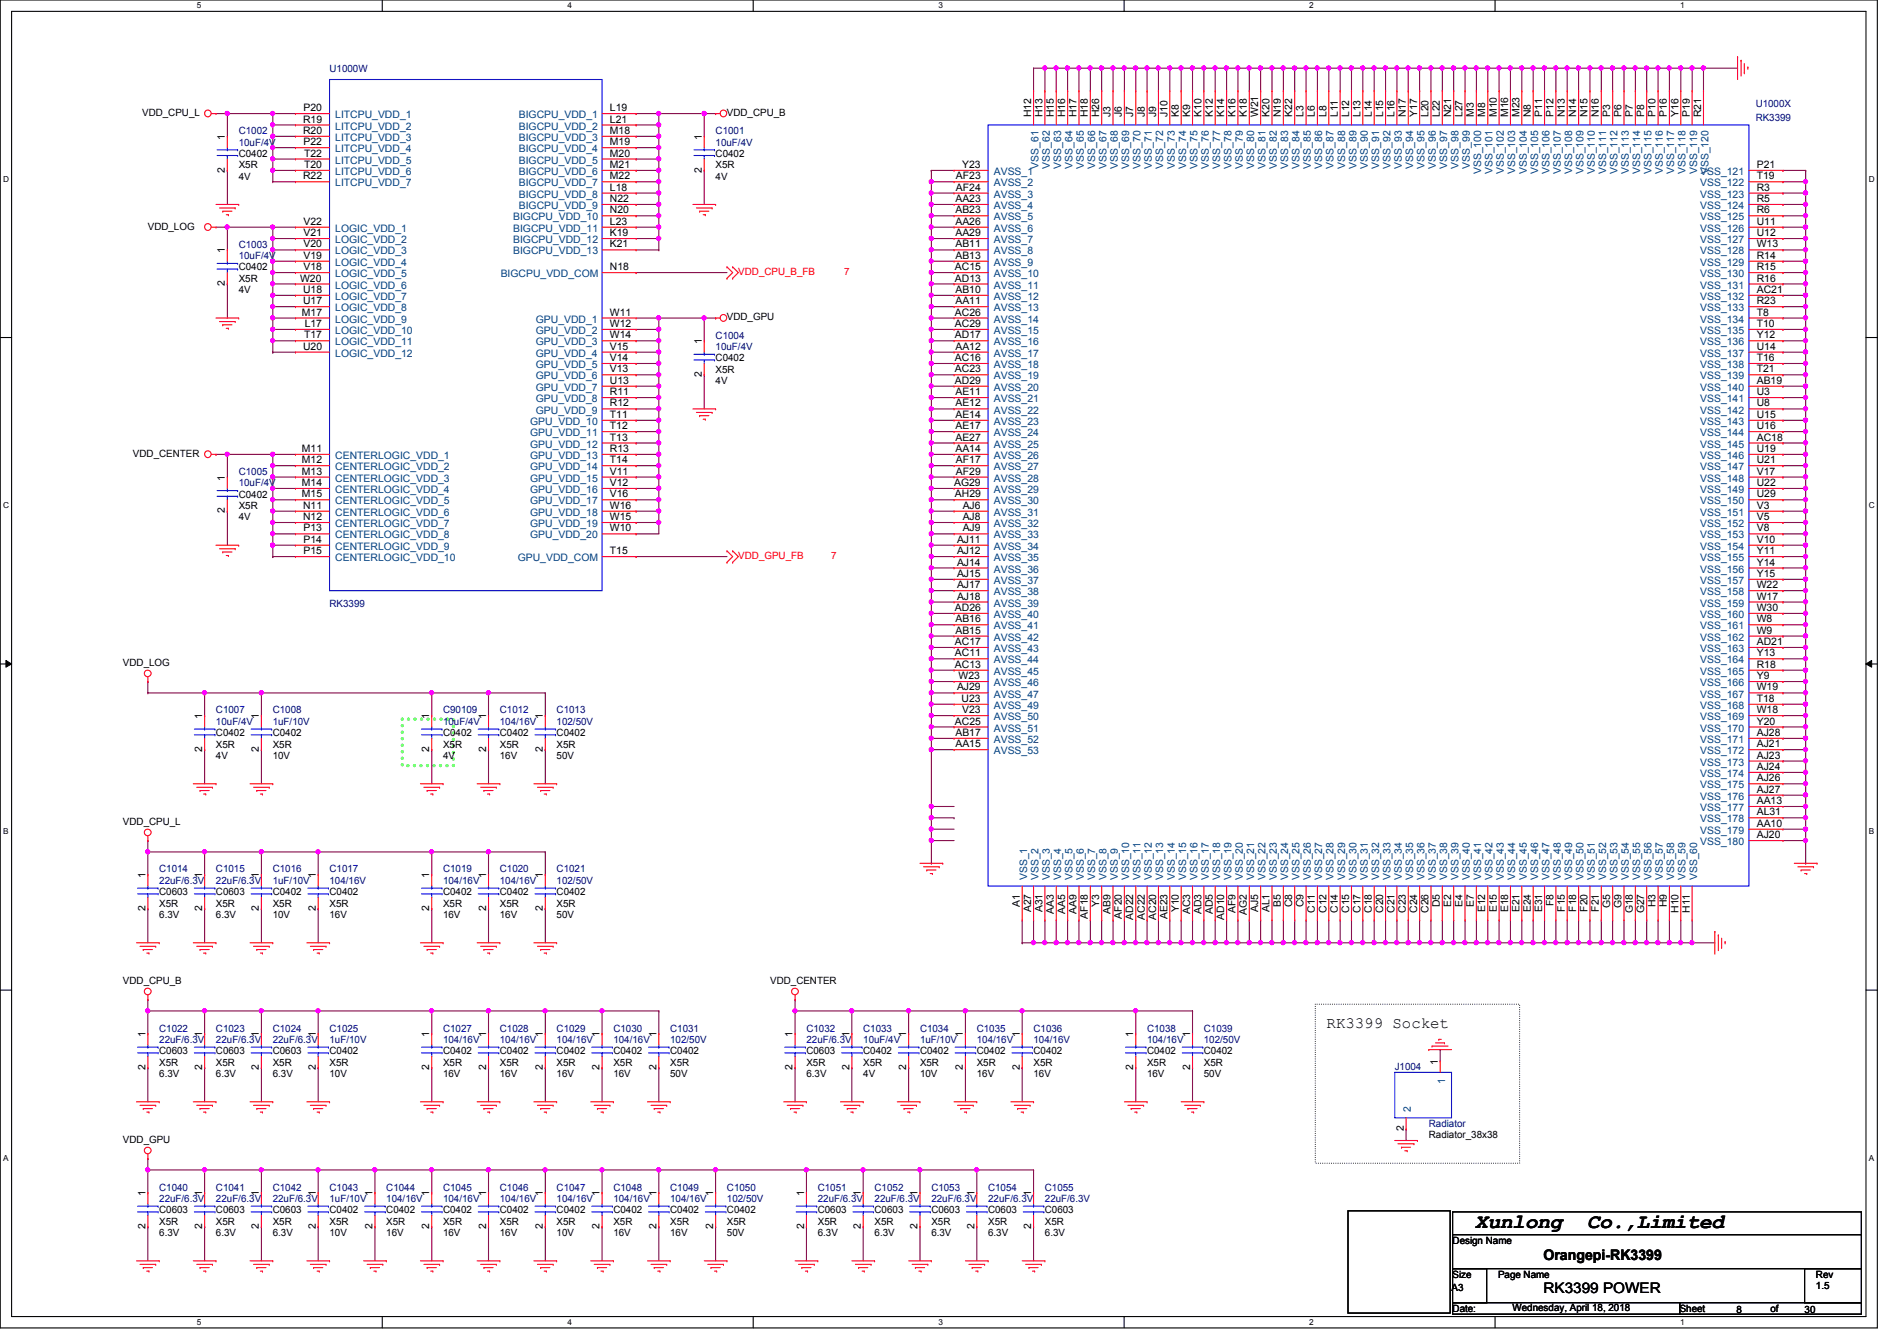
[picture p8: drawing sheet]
<svg xmlns="http://www.w3.org/2000/svg" width="297mm" height="210mm" viewBox="0 0 297 210" stroke-linecap="round" stroke-linejoin="round" font-family="sans-serif">
<defs><g id="words">
<g font-size="3.2">
<text x="231" y="192.2">Xunlong</text>
<text x="248.5" y="192.2">Co.,Limited</text>
</g>
<text font-size="2.5" x="207.7" y="160.9">RK3399 Socket</text>
<g font-size="2.3">
<text x="241.7" y="197.1">Orangepi-RK3399</text>
<text x="241.7" y="202.4">RK3399 POWER</text>
</g>
<g font-size="1.6" fill="#000080">
<text x="51.6" y="11.2">U1000W</text>
<text x="274.9" y="16.7">U1000X</text>
<text x="37.4" y="21">C1002</text>
<text x="37.4" y="22.8">10uF/4V</text>
<text x="112.1" y="21">C1001</text>
<text x="112.1" y="22.8">10uF/4V</text>
<text x="274.9" y="18.9">RK3399</text>
<text x="37.4" y="38.8">C1003</text>
<text x="37.4" y="40.6">10uF/4V</text>
<text x="112.1" y="53">C1004</text>
<text x="112.1" y="54.8">10uF/4V</text>
<text x="37.4" y="74.3">C1005</text>
<text x="37.4" y="76.1">10uF/4V</text>
<text x="51.6" y="95">RK3399</text>
<text x="33.8" y="111.7">C1007</text>
<text x="33.8" y="113.5">10uF/4V</text>
<text x="42.7" y="111.7">C1008</text>
<text x="42.7" y="113.5">1uF/10V</text>
<text x="69.4" y="111.7">C90109</text>
<text x="69.4" y="113.5">10uF/4V</text>
<text x="78.3" y="111.7">C1012</text>
<text x="78.3" y="113.5">104/16V</text>
<text x="87.2" y="111.7">C1013</text>
<text x="87.2" y="113.5">102/50V</text>
<text x="24.9" y="136.6">C1014</text>
<text x="33.8" y="136.6">C1015</text>
<text x="42.7" y="136.6">C1016</text>
<text x="51.6" y="136.6">C1017</text>
<text x="69.4" y="136.6">C1019</text>
<text x="78.3" y="136.6">C1020</text>
<text x="87.2" y="136.6">C1021</text>
<text x="24.9" y="138.3">22uF/6.3V</text>
<text x="33.8" y="138.3">22uF/6.3V</text>
<text x="42.7" y="138.3">1uF/10V</text>
<text x="51.6" y="138.3">104/16V</text>
<text x="69.4" y="138.3">104/16V</text>
<text x="78.3" y="138.3">104/16V</text>
<text x="87.2" y="138.3">102/50V</text>
<text x="24.9" y="161.5">C1022</text>
<text x="33.8" y="161.5">C1023</text>
<text x="42.7" y="161.5">C1024</text>
<text x="51.6" y="161.5">C1025</text>
<text x="69.4" y="161.5">C1027</text>
<text x="78.3" y="161.5">C1028</text>
<text x="87.2" y="161.5">C1029</text>
<text x="96.1" y="161.5">C1030</text>
<text x="104.9" y="161.5">C1031</text>
<text x="126.3" y="161.5">C1032</text>
<text x="135.2" y="161.5">C1033</text>
<text x="144.1" y="161.5">C1034</text>
<text x="152.9" y="161.5">C1035</text>
<text x="161.8" y="161.5">C1036</text>
<text x="179.6" y="161.5">C1038</text>
<text x="188.5" y="161.5">C1039</text>
<text x="24.9" y="163.2">22uF/6.3V</text>
<text x="33.8" y="163.2">22uF/6.3V</text>
<text x="42.7" y="163.2">22uF/6.3V</text>
<text x="51.6" y="163.2">1uF/10V</text>
<text x="69.4" y="163.2">104/16V</text>
<text x="78.3" y="163.2">104/16V</text>
<text x="87.2" y="163.2">104/16V</text>
<text x="96.1" y="163.2">104/16V</text>
<text x="104.9" y="163.2">102/50V</text>
<text x="126.3" y="163.2">22uF/6.3V</text>
<text x="135.2" y="163.2">10uF/4V</text>
<text x="144.1" y="163.2">1uF/10V</text>
<text x="152.9" y="163.2">104/16V</text>
<text x="161.8" y="163.2">104/16V</text>
<text x="179.6" y="163.2">104/16V</text>
<text x="188.5" y="163.2">102/50V</text>
<text x="218.4" y="167.5">J1004</text>
<text x="223.7" y="176.4">Radiator</text>
<text x="24.9" y="186.4">C1040</text>
<text x="24.9" y="188.1">22uF/6.3V</text>
<text x="33.8" y="186.4">C1041</text>
<text x="33.8" y="188.1">22uF/6.3V</text>
<text x="42.7" y="186.4">C1042</text>
<text x="42.7" y="188.1">22uF/6.3V</text>
<text x="51.6" y="186.4">C1043</text>
<text x="51.6" y="188.1">1uF/10V</text>
<text x="60.5" y="186.4">C1044</text>
<text x="60.5" y="188.1">104/16V</text>
<text x="69.4" y="186.4">C1045</text>
<text x="69.4" y="188.1">104/16V</text>
<text x="78.3" y="186.4">C1046</text>
<text x="78.3" y="188.1">104/16V</text>
<text x="87.2" y="186.4">C1047</text>
<text x="87.2" y="188.1">104/16V</text>
<text x="96.1" y="186.4">C1048</text>
<text x="96.1" y="188.1">104/16V</text>
<text x="104.9" y="186.4">C1049</text>
<text x="104.9" y="188.1">104/16V</text>
<text x="113.8" y="186.4">C1050</text>
<text x="113.8" y="188.1">102/50V</text>
<text x="128.1" y="186.4">C1051</text>
<text x="128.1" y="188.1">22uF/6.3V</text>
<text x="136.9" y="186.4">C1052</text>
<text x="136.9" y="188.1">22uF/6.3V</text>
<text x="145.8" y="186.4">C1053</text>
<text x="145.8" y="188.1">22uF/6.3V</text>
<text x="154.7" y="186.4">C1054</text>
<text x="154.7" y="188.1">22uF/6.3V</text>
<text x="163.6" y="186.4">C1055</text>
<text x="163.6" y="188.1">22uF/6.3V</text>
</g>
<g font-size="1.6">
<text x="47.5" y="17.4">P20</text>
<text x="95.5" y="17.4">L19</text>
<text x="22.3" y="18.2">VDD_CPU_L</text>
<text x="35.2" y="21.9" transform="rotate(-90 35.2 21.9)">1</text>
<text x="47.5" y="19.2">R19</text>
<text x="47.5" y="21">R20</text>
<text x="47.5" y="22.7">P22</text>
<text x="95.5" y="19.2">L21</text>
<text x="95.5" y="21">M18</text>
<text x="95.5" y="22.7">M19</text>
<text x="109.9" y="21.9" transform="rotate(-90 109.9 21.9)">1</text>
<text x="113.8" y="18.2">VDD_CPU_B</text>
<text x="161.5" y="18.3" transform="rotate(-90 161.5 18.3)">H12</text>
<text x="163.2" y="18.3" transform="rotate(-90 163.2 18.3)">H13</text>
<text x="165" y="18.3" transform="rotate(-90 165 18.3)">H15</text>
<text x="166.8" y="18.3" transform="rotate(-90 166.8 18.3)">H16</text>
<text x="168.6" y="18.3" transform="rotate(-90 168.6 18.3)">H17</text>
<text x="170.3" y="18.3" transform="rotate(-90 170.3 18.3)">H18</text>
<text x="172.1" y="18.3" transform="rotate(-90 172.1 18.3)">H26</text>
<text x="173.9" y="18.3" transform="rotate(-90 173.9 18.3)">J3</text>
<text x="175.7" y="18.3" transform="rotate(-90 175.7 18.3)">J6</text>
<text x="177.5" y="18.3" transform="rotate(-90 177.5 18.3)">J7</text>
<text x="179.2" y="18.3" transform="rotate(-90 179.2 18.3)">J8</text>
<text x="181" y="18.3" transform="rotate(-90 181 18.3)">J9</text>
<text x="182.8" y="18.3" transform="rotate(-90 182.8 18.3)">J10</text>
<text x="184.6" y="18.3" transform="rotate(-90 184.6 18.3)">K8</text>
<text x="186.3" y="18.3" transform="rotate(-90 186.3 18.3)">K9</text>
<text x="188.1" y="18.3" transform="rotate(-90 188.1 18.3)">K10</text>
<text x="189.9" y="18.3" transform="rotate(-90 189.9 18.3)">K12</text>
<text x="191.7" y="18.3" transform="rotate(-90 191.7 18.3)">K14</text>
<text x="193.5" y="18.3" transform="rotate(-90 193.5 18.3)">K16</text>
<text x="195.2" y="18.3" transform="rotate(-90 195.2 18.3)">K18</text>
<text x="197" y="18.3" transform="rotate(-90 197 18.3)">W21</text>
<text x="198.8" y="18.3" transform="rotate(-90 198.8 18.3)">K20</text>
<text x="200.6" y="18.3" transform="rotate(-90 200.6 18.3)">N19</text>
<text x="202.4" y="18.3" transform="rotate(-90 202.4 18.3)">K22</text>
<text x="204.1" y="18.3" transform="rotate(-90 204.1 18.3)">L3</text>
<text x="205.9" y="18.3" transform="rotate(-90 205.9 18.3)">L6</text>
<text x="207.7" y="18.3" transform="rotate(-90 207.7 18.3)">L8</text>
<text x="209.5" y="18.3" transform="rotate(-90 209.5 18.3)">L11</text>
<text x="211.2" y="18.3" transform="rotate(-90 211.2 18.3)">L12</text>
<text x="213" y="18.3" transform="rotate(-90 213 18.3)">L13</text>
<text x="214.8" y="18.3" transform="rotate(-90 214.8 18.3)">L14</text>
<text x="216.6" y="18.3" transform="rotate(-90 216.6 18.3)">L15</text>
<text x="218.4" y="18.3" transform="rotate(-90 218.4 18.3)">L16</text>
<text x="220.1" y="18.3" transform="rotate(-90 220.1 18.3)">N17</text>
<text x="221.9" y="18.3" transform="rotate(-90 221.9 18.3)">Y17</text>
<text x="223.7" y="18.3" transform="rotate(-90 223.7 18.3)">L20</text>
<text x="225.5" y="18.3" transform="rotate(-90 225.5 18.3)">L22</text>
<text x="227.2" y="18.3" transform="rotate(-90 227.2 18.3)">N21</text>
<text x="229" y="18.3" transform="rotate(-90 229 18.3)">L27</text>
<text x="230.8" y="18.3" transform="rotate(-90 230.8 18.3)">M3</text>
<text x="232.6" y="18.3" transform="rotate(-90 232.6 18.3)">M8</text>
<text x="234.4" y="18.3" transform="rotate(-90 234.4 18.3)">M10</text>
<text x="236.1" y="18.3" transform="rotate(-90 236.1 18.3)">M16</text>
<text x="237.9" y="18.3" transform="rotate(-90 237.9 18.3)">M23</text>
<text x="239.7" y="18.3" transform="rotate(-90 239.7 18.3)">N8</text>
<text x="241.5" y="18.3" transform="rotate(-90 241.5 18.3)">P11</text>
<text x="243.2" y="18.3" transform="rotate(-90 243.2 18.3)">P12</text>
<text x="245" y="18.3" transform="rotate(-90 245 18.3)">N13</text>
<text x="246.8" y="18.3" transform="rotate(-90 246.8 18.3)">N14</text>
<text x="248.6" y="18.3" transform="rotate(-90 248.6 18.3)">N15</text>
<text x="250.4" y="18.3" transform="rotate(-90 250.4 18.3)">N16</text>
<text x="252.1" y="18.3" transform="rotate(-90 252.1 18.3)">P3</text>
<text x="253.9" y="18.3" transform="rotate(-90 253.9 18.3)">P6</text>
<text x="255.7" y="18.3" transform="rotate(-90 255.7 18.3)">P7</text>
<text x="257.5" y="18.3" transform="rotate(-90 257.5 18.3)">P8</text>
<text x="259.2" y="18.3" transform="rotate(-90 259.2 18.3)">P10</text>
<text x="261" y="18.3" transform="rotate(-90 261 18.3)">P16</text>
<text x="262.8" y="18.3" transform="rotate(-90 262.8 18.3)">Y16</text>
<text x="264.6" y="18.3" transform="rotate(-90 264.6 18.3)">P19</text>
<text x="266.4" y="18.3" transform="rotate(-90 266.4 18.3)">R21</text>
<text x="35.2" y="27" transform="rotate(-90 35.2 27)">2</text>
<text x="37.4" y="24.6">C0402</text>
<text x="37.4" y="26.3">X5R</text>
<text x="37.4" y="28.1">4V</text>
<text x="47.5" y="28.1">R22</text>
<text x="47.6" y="24.5">T22</text>
<text x="47.6" y="26.3">T20</text>
<text x="95.5" y="26.3">M21</text>
<text x="95.5" y="28.1">M22</text>
<text x="95.5" y="29.8">L18</text>
<text x="95.5" y="24.5">M20</text>
<text x="109.9" y="27" transform="rotate(-90 109.9 27)">2</text>
<text x="112.1" y="24.6">C0402</text>
<text x="112.1" y="26.3">X5R</text>
<text x="112.1" y="28.1">4V</text>
<text x="149.7" y="28.1">AF23</text>
<text x="149.7" y="29.8">AF24</text>
<text x="150.7" y="26.3">Y23</text>
<text x="275.1" y="26.3">P21</text>
<text x="275.1" y="28.1">T19</text>
<text x="275.1" y="29.8">R3</text>
<text x="23.2" y="35.9">VDD_LOG</text>
<text x="47.5" y="35.2">V22</text>
<text x="95.5" y="31.6">N22</text>
<text x="95.5" y="33.4">N20</text>
<text x="95.5" y="35.2">L23</text>
<text x="149.6" y="31.6">AA23</text>
<text x="149.6" y="33.4">AB23</text>
<text x="149.6" y="35.2">AA26</text>
<text x="275.1" y="31.6">R5</text>
<text x="275.1" y="33.4">R6</text>
<text x="275.1" y="35.2">U11</text>
<text x="35.2" y="39.7" transform="rotate(-90 35.2 39.7)">1</text>
<text x="47.5" y="37">V21</text>
<text x="47.5" y="38.7">V20</text>
<text x="47.5" y="40.5">V19</text>
<text x="95.5" y="37">K19</text>
<text x="95.5" y="38.7">K21</text>
<text x="149.6" y="37">AA29</text>
<text x="149.6" y="38.7">AB11</text>
<text x="149.6" y="40.5">AB13</text>
<text x="275.1" y="37">U12</text>
<text x="275.1" y="38.7">W13</text>
<text x="275.1" y="40.5">R14</text>
<text x="35.2" y="44.8" transform="rotate(-90 35.2 44.8)">2</text>
<text x="37.4" y="42.3">C0402</text>
<text x="37.4" y="44.1">X5R</text>
<text x="37.4" y="45.9">4V</text>
<text x="47" y="44.1">W20</text>
<text x="47.5" y="45.8">U18</text>
<text x="47.5" y="47.6">U17</text>
<text x="47.5" y="42.3">V18</text>
<text x="95.5" y="42.3">N18</text>
<text x="149.5" y="42.3">AC15</text>
<text x="149.5" y="44.1">AD13</text>
<text x="149.6" y="45.8">AB10</text>
<text x="149.6" y="47.6">AA11</text>
<text x="275.1" y="42.3">R15</text>
<text x="275.1" y="44.1">R16</text>
<text x="275.1" y="45.8">AC21</text>
<text x="275.1" y="47.6">R23</text>
<text x="47.3" y="49.4">M17</text>
<text x="47.6" y="53">T17</text>
<text x="47.7" y="51.2">L17</text>
<text x="95.5" y="49.4">W11</text>
<text x="95.5" y="51.2">W12</text>
<text x="95.5" y="53">W14</text>
<text x="109.9" y="53.9" transform="rotate(-90 109.9 53.9)">1</text>
<text x="113.8" y="50.2">VDD_GPU</text>
<text x="149.5" y="49.4">AC26</text>
<text x="149.5" y="51.2">AC29</text>
<text x="149.5" y="53">AD17</text>
<text x="275.1" y="49.4">T8</text>
<text x="275.1" y="51.2">T10</text>
<text x="275.1" y="53">Y12</text>
<text x="47.5" y="54.7">U20</text>
<text x="95.5" y="54.7">V15</text>
<text x="95.5" y="56.5">V14</text>
<text x="95.5" y="58.3">V13</text>
<text x="109.9" y="59" transform="rotate(-90 109.9 59)">2</text>
<text x="112.1" y="56.6">C0402</text>
<text x="112.1" y="58.3">X5R</text>
<text x="149.5" y="56.5">AC16</text>
<text x="149.5" y="58.3">AC23</text>
<text x="149.6" y="54.7">AA12</text>
<text x="275.1" y="54.7">U14</text>
<text x="275.1" y="56.5">T16</text>
<text x="275.1" y="58.3">T21</text>
<text x="95.5" y="60.1">U13</text>
<text x="95.5" y="61.8">R11</text>
<text x="95.5" y="63.6">R12</text>
<text x="95.5" y="65.4">T11</text>
<text x="112.1" y="60.1">4V</text>
<text x="149.5" y="60.1">AD29</text>
<text x="149.6" y="61.8">AE11</text>
<text x="149.6" y="63.6">AE12</text>
<text x="149.6" y="65.4">AE14</text>
<text x="275.1" y="60.1">AB19</text>
<text x="275.1" y="61.8">U3</text>
<text x="275.1" y="63.6">U8</text>
<text x="275.1" y="65.4">U15</text>
<text x="20.8" y="71.5">VDD_CENTER</text>
<text x="47.3" y="70.7">M11</text>
<text x="95.5" y="67.2">T12</text>
<text x="95.5" y="69">T13</text>
<text x="95.5" y="70.7">R13</text>
<text x="149.6" y="67.2">AE17</text>
<text x="149.6" y="69">AE27</text>
<text x="149.6" y="70.7">AA14</text>
<text x="275.1" y="67.2">U16</text>
<text x="275.1" y="69">AC18</text>
<text x="275.1" y="70.7">U19</text>
<text x="35.2" y="75.2" transform="rotate(-90 35.2 75.2)">1</text>
<text x="37.4" y="77.9">C0402</text>
<text x="47.3" y="72.5">M12</text>
<text x="47.3" y="74.3">M13</text>
<text x="47.3" y="76.1">M14</text>
<text x="47.3" y="77.9">M15</text>
<text x="95.5" y="72.5">T14</text>
<text x="95.5" y="74.3">V11</text>
<text x="95.5" y="76.1">V12</text>
<text x="95.5" y="77.9">V16</text>
<text x="149.4" y="76.1">AG29</text>
<text x="149.5" y="77.9">AH29</text>
<text x="149.7" y="72.5">AF17</text>
<text x="149.7" y="74.3">AF29</text>
<text x="275.1" y="72.5">U21</text>
<text x="275.1" y="74.3">V17</text>
<text x="275.1" y="76.1">U22</text>
<text x="275.1" y="77.9">U29</text>
<text x="35.2" y="80.3" transform="rotate(-90 35.2 80.3)">2</text>
<text x="37.4" y="79.7">X5R</text>
<text x="37.4" y="81.4">4V</text>
<text x="47.5" y="79.6">N11</text>
<text x="47.5" y="81.4">N12</text>
<text x="47.5" y="83.2">P13</text>
<text x="95.5" y="79.6">W16</text>
<text x="95.5" y="81.4">W15</text>
<text x="95.5" y="83.2">W10</text>
<text x="150.7" y="79.6">AJ6</text>
<text x="150.7" y="81.4">AJ8</text>
<text x="150.7" y="83.2">AJ9</text>
<text x="275.1" y="79.6">V3</text>
<text x="275.1" y="81.4">V5</text>
<text x="275.1" y="83.2">V8</text>
<text x="47.5" y="85">P14</text>
<text x="47.5" y="86.7">P15</text>
<text x="95.5" y="86.7">T15</text>
<text x="149.9" y="85">AJ11</text>
<text x="149.9" y="86.7">AJ12</text>
<text x="149.9" y="88.5">AJ14</text>
<text x="275.1" y="85">V10</text>
<text x="275.1" y="86.7">Y11</text>
<text x="275.1" y="88.5">Y14</text>
<text x="149.5" y="95.6">AD26</text>
<text x="149.9" y="90.3">AJ15</text>
<text x="149.9" y="92.1">AJ17</text>
<text x="149.9" y="93.9">AJ18</text>
<text x="275.1" y="90.3">Y15</text>
<text x="275.1" y="92.1">W22</text>
<text x="275.1" y="93.9">W17</text>
<text x="275.1" y="95.6">W30</text>
<text x="149.5" y="101">AC17</text>
<text x="149.6" y="97.4">AB16</text>
<text x="149.6" y="99.2">AB15</text>
<text x="275.1" y="97.4">W8</text>
<text x="275.1" y="99.2">W9</text>
<text x="275.1" y="101">AD21</text>
<text x="19.3" y="104.2">VDD_LOG</text>
<text x="149.5" y="102.7">AC11</text>
<text x="149.5" y="104.5">AC13</text>
<text x="150.1" y="106.3">W23</text>
<text x="275.1" y="102.7">Y13</text>
<text x="275.1" y="104.5">R18</text>
<text x="275.1" y="106.3">Y9</text>
<text x="31.7" y="112.6" transform="rotate(-90 31.7 112.6)">1</text>
<text x="40.6" y="112.6" transform="rotate(-90 40.6 112.6)">1</text>
<text x="67.2" y="112.6" transform="rotate(-90 67.2 112.6)">1</text>
<text x="76.1" y="112.6" transform="rotate(-90 76.1 112.6)">1</text>
<text x="85" y="112.6" transform="rotate(-90 85 112.6)">1</text>
<text x="149.5" y="113.4">AC25</text>
<text x="149.9" y="108.1">AJ29</text>
<text x="150.6" y="109.9">U23</text>
<text x="150.7" y="111.6">V23</text>
<text x="275.1" y="108.1">W19</text>
<text x="275.1" y="109.9">T18</text>
<text x="275.1" y="113.4">Y20</text>
<text x="275.1" y="111.6">W18</text>
<text x="31.7" y="117.7" transform="rotate(-90 31.7 117.7)">2</text>
<text x="33.8" y="115.2">C0402</text>
<text x="33.8" y="117">X5R</text>
<text x="33.8" y="118.8">4V</text>
<text x="40.6" y="117.7" transform="rotate(-90 40.6 117.7)">2</text>
<text x="42.7" y="115.2">C0402</text>
<text x="42.7" y="117">X5R</text>
<text x="42.7" y="118.8">10V</text>
<text x="67.2" y="117.7" transform="rotate(-90 67.2 117.7)">2</text>
<text x="69.4" y="115.2">C0402</text>
<text x="69.4" y="117">X5R</text>
<text x="69.4" y="118.8">4V</text>
<text x="76.1" y="117.7" transform="rotate(-90 76.1 117.7)">2</text>
<text x="78.3" y="115.2">C0402</text>
<text x="78.3" y="117">X5R</text>
<text x="78.3" y="118.8">16V</text>
<text x="85" y="117.7" transform="rotate(-90 85 117.7)">2</text>
<text x="87.2" y="115.2">C0402</text>
<text x="87.2" y="117">X5R</text>
<text x="87.2" y="118.8">50V</text>
<text x="149.6" y="115.2">AB17</text>
<text x="149.6" y="117">AA15</text>
<text x="275.1" y="115.2">AJ28</text>
<text x="275.1" y="117">AJ21</text>
<text x="275.1" y="118.7">AJ23</text>
<text x="275.1" y="125.9">AA13</text>
<text x="275.1" y="120.5">AJ24</text>
<text x="275.1" y="122.3">AJ26</text>
<text x="275.1" y="124.1">AJ27</text>
<text x="19.3" y="129.1">VDD_CPU_L</text>
<text x="275.1" y="129.4">AA10</text>
<text x="275.1" y="127.6">AL31</text>
<text x="275.1" y="131.2">AJ20</text>
<text x="22.8" y="137.5" transform="rotate(-90 22.8 137.5)">1</text>
<text x="31.7" y="137.5" transform="rotate(-90 31.7 137.5)">1</text>
<text x="40.6" y="137.5" transform="rotate(-90 40.6 137.5)">1</text>
<text x="49.4" y="137.5" transform="rotate(-90 49.4 137.5)">1</text>
<text x="67.2" y="137.5" transform="rotate(-90 67.2 137.5)">1</text>
<text x="76.1" y="137.5" transform="rotate(-90 76.1 137.5)">1</text>
<text x="85" y="137.5" transform="rotate(-90 85 137.5)">1</text>
<text x="22.8" y="142.6" transform="rotate(-90 22.8 142.6)">2</text>
<text x="24.9" y="140.1">C0603</text>
<text x="24.9" y="141.9">X5R</text>
<text x="24.9" y="143.7">6.3V</text>
<text x="31.7" y="142.6" transform="rotate(-90 31.7 142.6)">2</text>
<text x="33.8" y="140.1">C0603</text>
<text x="33.8" y="141.9">X5R</text>
<text x="33.8" y="143.7">6.3V</text>
<text x="40.6" y="142.6" transform="rotate(-90 40.6 142.6)">2</text>
<text x="42.7" y="140.1">C0402</text>
<text x="42.7" y="141.9">X5R</text>
<text x="42.7" y="143.7">10V</text>
<text x="49.4" y="142.6" transform="rotate(-90 49.4 142.6)">2</text>
<text x="51.6" y="140.1">C0402</text>
<text x="51.6" y="141.9">X5R</text>
<text x="51.6" y="143.7">16V</text>
<text x="67.2" y="142.6" transform="rotate(-90 67.2 142.6)">2</text>
<text x="69.4" y="140.1">C0402</text>
<text x="69.4" y="141.9">X5R</text>
<text x="69.4" y="143.7">16V</text>
<text x="76.1" y="142.6" transform="rotate(-90 76.1 142.6)">2</text>
<text x="78.3" y="140.1">C0402</text>
<text x="78.3" y="141.9">X5R</text>
<text x="78.3" y="143.7">16V</text>
<text x="85" y="142.6" transform="rotate(-90 85 142.6)">2</text>
<text x="87.2" y="140.1">C0402</text>
<text x="87.2" y="141.9">X5R</text>
<text x="87.2" y="143.7">50V</text>
<text x="159.7" y="141.9" transform="rotate(-90 159.7 141.9)">A1</text>
<text x="161.5" y="142.8" transform="rotate(-90 161.5 142.8)">A27</text>
<text x="163.2" y="142.8" transform="rotate(-90 163.2 142.8)">A31</text>
<text x="165" y="143" transform="rotate(-90 165 143)">AA3</text>
<text x="166.8" y="143" transform="rotate(-90 166.8 143)">AA5</text>
<text x="168.6" y="143" transform="rotate(-90 168.6 143)">AA9</text>
<text x="170.3" y="143.8" transform="rotate(-90 170.3 143.8)">AF18</text>
<text x="172.1" y="141.9" transform="rotate(-90 172.1 141.9)">Y3</text>
<text x="173.9" y="143" transform="rotate(-90 173.9 143)">AB9</text>
<text x="175.7" y="143.8" transform="rotate(-90 175.7 143.8)">AF20</text>
<text x="177.5" y="144" transform="rotate(-90 177.5 144)">AD22</text>
<text x="179.2" y="144" transform="rotate(-90 179.2 144)">AC22</text>
<text x="181" y="144" transform="rotate(-90 181 144)">AC20</text>
<text x="182.8" y="143.9" transform="rotate(-90 182.8 143.9)">AE23</text>
<text x="184.6" y="142.8" transform="rotate(-90 184.6 142.8)">Y10</text>
<text x="186.3" y="143.1" transform="rotate(-90 186.3 143.1)">AC3</text>
<text x="188.1" y="143.1" transform="rotate(-90 188.1 143.1)">AD3</text>
<text x="189.9" y="143.1" transform="rotate(-90 189.9 143.1)">AD5</text>
<text x="191.7" y="144" transform="rotate(-90 191.7 144)">AD10</text>
<text x="193.5" y="142.9" transform="rotate(-90 193.5 142.9)">AF9</text>
<text x="195.2" y="143.2" transform="rotate(-90 195.2 143.2)">AG2</text>
<text x="197" y="142.7" transform="rotate(-90 197 142.7)">AJ5</text>
<text x="198.8" y="142.8" transform="rotate(-90 198.8 142.8)">AL1</text>
<text x="200.6" y="141.9" transform="rotate(-90 200.6 141.9)">B5</text>
<text x="202.4" y="142" transform="rotate(-90 202.4 142)">C8</text>
<text x="204.1" y="142" transform="rotate(-90 204.1 142)">C9</text>
<text x="205.9" y="142.9" transform="rotate(-90 205.9 142.9)">C11</text>
<text x="207.7" y="142.9" transform="rotate(-90 207.7 142.9)">C12</text>
<text x="209.5" y="142.9" transform="rotate(-90 209.5 142.9)">C14</text>
<text x="211.2" y="142.9" transform="rotate(-90 211.2 142.9)">C15</text>
<text x="213" y="142.9" transform="rotate(-90 213 142.9)">C17</text>
<text x="214.8" y="142.9" transform="rotate(-90 214.8 142.9)">C18</text>
<text x="216.6" y="142.9" transform="rotate(-90 216.6 142.9)">C20</text>
<text x="218.4" y="142.9" transform="rotate(-90 218.4 142.9)">C21</text>
<text x="220.1" y="142.9" transform="rotate(-90 220.1 142.9)">C23</text>
<text x="221.9" y="142.9" transform="rotate(-90 221.9 142.9)">C24</text>
<text x="223.7" y="142.9" transform="rotate(-90 223.7 142.9)">C26</text>
<text x="225.5" y="142" transform="rotate(-90 225.5 142)">D5</text>
<text x="227.2" y="141.9" transform="rotate(-90 227.2 141.9)">E2</text>
<text x="229" y="141.9" transform="rotate(-90 229 141.9)">E4</text>
<text x="230.8" y="141.9" transform="rotate(-90 230.8 141.9)">E7</text>
<text x="232.6" y="142.8" transform="rotate(-90 232.6 142.8)">E12</text>
<text x="234.4" y="142.8" transform="rotate(-90 234.4 142.8)">E15</text>
<text x="236.1" y="142.8" transform="rotate(-90 236.1 142.8)">E18</text>
<text x="237.9" y="142.8" transform="rotate(-90 237.9 142.8)">E21</text>
<text x="239.7" y="142.8" transform="rotate(-90 239.7 142.8)">E24</text>
<text x="241.5" y="142.8" transform="rotate(-90 241.5 142.8)">E31</text>
<text x="243.2" y="141.8" transform="rotate(-90 243.2 141.8)">F8</text>
<text x="245" y="142.7" transform="rotate(-90 245 142.7)">F15</text>
<text x="246.8" y="142.7" transform="rotate(-90 246.8 142.7)">F18</text>
<text x="248.6" y="142.7" transform="rotate(-90 248.6 142.7)">F20</text>
<text x="250.4" y="142.7" transform="rotate(-90 250.4 142.7)">F21</text>
<text x="252.1" y="142.1" transform="rotate(-90 252.1 142.1)">G5</text>
<text x="253.9" y="142.1" transform="rotate(-90 253.9 142.1)">G9</text>
<text x="255.7" y="143" transform="rotate(-90 255.7 143)">G18</text>
<text x="257.5" y="143" transform="rotate(-90 257.5 143)">G27</text>
<text x="259.2" y="142" transform="rotate(-90 259.2 142)">H3</text>
<text x="261" y="142" transform="rotate(-90 261 142)">H9</text>
<text x="262.8" y="142.9" transform="rotate(-90 262.8 142.9)">H10</text>
<text x="264.6" y="142.9" transform="rotate(-90 264.6 142.9)">H11</text>
<text x="19.3" y="154">VDD_CPU_B</text>
<text x="120.6" y="154">VDD_CENTER</text>
<text x="22.8" y="167.5" transform="rotate(-90 22.8 167.5)">2</text>
<text x="22.8" y="162.3" transform="rotate(-90 22.8 162.3)">1</text>
<text x="24.9" y="165">C0603</text>
<text x="24.9" y="166.8">X5R</text>
<text x="31.7" y="167.5" transform="rotate(-90 31.7 167.5)">2</text>
<text x="31.7" y="162.3" transform="rotate(-90 31.7 162.3)">1</text>
<text x="33.8" y="165">C0603</text>
<text x="33.8" y="166.8">X5R</text>
<text x="40.6" y="167.5" transform="rotate(-90 40.6 167.5)">2</text>
<text x="40.6" y="162.3" transform="rotate(-90 40.6 162.3)">1</text>
<text x="42.7" y="165">C0603</text>
<text x="42.7" y="166.8">X5R</text>
<text x="49.4" y="167.5" transform="rotate(-90 49.4 167.5)">2</text>
<text x="49.4" y="162.3" transform="rotate(-90 49.4 162.3)">1</text>
<text x="51.6" y="165">C0402</text>
<text x="51.6" y="166.8">X5R</text>
<text x="67.2" y="167.5" transform="rotate(-90 67.2 167.5)">2</text>
<text x="67.2" y="162.3" transform="rotate(-90 67.2 162.3)">1</text>
<text x="69.4" y="165">C0402</text>
<text x="69.4" y="166.8">X5R</text>
<text x="76.1" y="167.5" transform="rotate(-90 76.1 167.5)">2</text>
<text x="76.1" y="162.3" transform="rotate(-90 76.1 162.3)">1</text>
<text x="78.3" y="165">C0402</text>
<text x="78.3" y="166.8">X5R</text>
<text x="85" y="167.5" transform="rotate(-90 85 167.5)">2</text>
<text x="85" y="162.3" transform="rotate(-90 85 162.3)">1</text>
<text x="87.2" y="165">C0402</text>
<text x="87.2" y="166.8">X5R</text>
<text x="93.9" y="167.5" transform="rotate(-90 93.9 167.5)">2</text>
<text x="93.9" y="162.3" transform="rotate(-90 93.9 162.3)">1</text>
<text x="96.1" y="165">C0402</text>
<text x="96.1" y="166.8">X5R</text>
<text x="102.8" y="167.5" transform="rotate(-90 102.8 167.5)">2</text>
<text x="102.8" y="162.3" transform="rotate(-90 102.8 162.3)">1</text>
<text x="104.9" y="165">C0402</text>
<text x="104.9" y="166.8">X5R</text>
<text x="124.1" y="167.5" transform="rotate(-90 124.1 167.5)">2</text>
<text x="124.1" y="162.3" transform="rotate(-90 124.1 162.3)">1</text>
<text x="126.3" y="165">C0603</text>
<text x="126.3" y="166.8">X5R</text>
<text x="133" y="167.5" transform="rotate(-90 133 167.5)">2</text>
<text x="133" y="162.3" transform="rotate(-90 133 162.3)">1</text>
<text x="135.2" y="165">C0402</text>
<text x="135.2" y="166.8">X5R</text>
<text x="141.9" y="167.5" transform="rotate(-90 141.9 167.5)">2</text>
<text x="141.9" y="162.3" transform="rotate(-90 141.9 162.3)">1</text>
<text x="144.1" y="165">C0402</text>
<text x="144.1" y="166.8">X5R</text>
<text x="150.8" y="167.5" transform="rotate(-90 150.8 167.5)">2</text>
<text x="150.8" y="162.3" transform="rotate(-90 150.8 162.3)">1</text>
<text x="152.9" y="165">C0402</text>
<text x="152.9" y="166.8">X5R</text>
<text x="159.7" y="167.5" transform="rotate(-90 159.7 167.5)">2</text>
<text x="159.7" y="162.3" transform="rotate(-90 159.7 162.3)">1</text>
<text x="161.8" y="165">C0402</text>
<text x="161.8" y="166.8">X5R</text>
<text x="177.5" y="167.5" transform="rotate(-90 177.5 167.5)">2</text>
<text x="177.5" y="162.3" transform="rotate(-90 177.5 162.3)">1</text>
<text x="179.6" y="165">C0402</text>
<text x="179.6" y="166.8">X5R</text>
<text x="186.3" y="167.5" transform="rotate(-90 186.3 167.5)">2</text>
<text x="186.3" y="162.3" transform="rotate(-90 186.3 162.3)">1</text>
<text x="188.5" y="165">C0402</text>
<text x="188.5" y="166.8">X5R</text>
<text x="225.1" y="166.6" transform="rotate(-90 225.1 166.6)">1</text>
<text x="24.9" y="168.6">6.3V</text>
<text x="33.8" y="168.6">6.3V</text>
<text x="42.7" y="168.6">6.3V</text>
<text x="51.6" y="168.6">10V</text>
<text x="69.4" y="168.6">16V</text>
<text x="78.3" y="168.6">16V</text>
<text x="87.2" y="168.6">16V</text>
<text x="96.1" y="168.6">16V</text>
<text x="104.9" y="168.6">50V</text>
<text x="126.3" y="168.6">6.3V</text>
<text x="135.2" y="168.6">4V</text>
<text x="144.1" y="168.6">10V</text>
<text x="152.9" y="168.6">16V</text>
<text x="161.8" y="168.6">16V</text>
<text x="179.6" y="168.6">16V</text>
<text x="188.5" y="168.6">50V</text>
<text x="19.3" y="178.9">VDD_GPU</text>
<text x="219.8" y="177.1" transform="rotate(-90 219.8 177.1)">2</text>
<text x="223.7" y="178.2">Radiator_38x38</text>
<text x="22.8" y="187.2" transform="rotate(-90 22.8 187.2)">1</text>
<text x="24.9" y="189.9">C0603</text>
<text x="24.9" y="191.7">X5R</text>
<text x="31.7" y="187.2" transform="rotate(-90 31.7 187.2)">1</text>
<text x="33.8" y="189.9">C0603</text>
<text x="33.8" y="191.7">X5R</text>
<text x="40.6" y="187.2" transform="rotate(-90 40.6 187.2)">1</text>
<text x="42.7" y="189.9">C0603</text>
<text x="42.7" y="191.7">X5R</text>
<text x="49.4" y="187.2" transform="rotate(-90 49.4 187.2)">1</text>
<text x="51.6" y="189.9">C0402</text>
<text x="51.6" y="191.7">X5R</text>
<text x="58.3" y="187.2" transform="rotate(-90 58.3 187.2)">1</text>
<text x="60.5" y="189.9">C0402</text>
<text x="60.5" y="191.7">X5R</text>
<text x="67.2" y="187.2" transform="rotate(-90 67.2 187.2)">1</text>
<text x="69.4" y="189.9">C0402</text>
<text x="69.4" y="191.7">X5R</text>
<text x="76.1" y="187.2" transform="rotate(-90 76.1 187.2)">1</text>
<text x="78.3" y="189.9">C0402</text>
<text x="78.3" y="191.7">X5R</text>
<text x="85" y="187.2" transform="rotate(-90 85 187.2)">1</text>
<text x="87.2" y="189.9">C0402</text>
<text x="87.2" y="191.7">X5R</text>
<text x="93.9" y="187.2" transform="rotate(-90 93.9 187.2)">1</text>
<text x="96.1" y="189.9">C0402</text>
<text x="96.1" y="191.7">X5R</text>
<text x="102.8" y="187.2" transform="rotate(-90 102.8 187.2)">1</text>
<text x="104.9" y="189.9">C0402</text>
<text x="104.9" y="191.7">X5R</text>
<text x="111.7" y="187.2" transform="rotate(-90 111.7 187.2)">1</text>
<text x="113.8" y="189.9">C0402</text>
<text x="113.8" y="191.7">X5R</text>
<text x="125.9" y="187.2" transform="rotate(-90 125.9 187.2)">1</text>
<text x="128.1" y="189.9">C0603</text>
<text x="128.1" y="191.7">X5R</text>
<text x="134.8" y="187.2" transform="rotate(-90 134.8 187.2)">1</text>
<text x="136.9" y="189.9">C0603</text>
<text x="136.9" y="191.7">X5R</text>
<text x="143.7" y="187.2" transform="rotate(-90 143.7 187.2)">1</text>
<text x="145.8" y="189.9">C0603</text>
<text x="145.8" y="191.7">X5R</text>
<text x="152.6" y="187.2" transform="rotate(-90 152.6 187.2)">1</text>
<text x="154.7" y="189.9">C0603</text>
<text x="154.7" y="191.7">X5R</text>
<text x="161.5" y="187.2" transform="rotate(-90 161.5 187.2)">1</text>
<text x="163.6" y="189.9">C0603</text>
<text x="163.6" y="191.7">X5R</text>
<text x="22.8" y="192.4" transform="rotate(-90 22.8 192.4)">2</text>
<text x="24.9" y="193.5">6.3V</text>
<text x="31.7" y="192.4" transform="rotate(-90 31.7 192.4)">2</text>
<text x="33.8" y="193.5">6.3V</text>
<text x="40.6" y="192.4" transform="rotate(-90 40.6 192.4)">2</text>
<text x="42.7" y="193.5">6.3V</text>
<text x="49.4" y="192.4" transform="rotate(-90 49.4 192.4)">2</text>
<text x="51.6" y="193.5">10V</text>
<text x="58.3" y="192.4" transform="rotate(-90 58.3 192.4)">2</text>
<text x="60.5" y="193.5">16V</text>
<text x="67.2" y="192.4" transform="rotate(-90 67.2 192.4)">2</text>
<text x="69.4" y="193.5">16V</text>
<text x="76.1" y="192.4" transform="rotate(-90 76.1 192.4)">2</text>
<text x="78.3" y="193.5">16V</text>
<text x="85" y="192.4" transform="rotate(-90 85 192.4)">2</text>
<text x="87.2" y="193.5">10V</text>
<text x="93.9" y="192.4" transform="rotate(-90 93.9 192.4)">2</text>
<text x="96.1" y="193.5">16V</text>
<text x="102.8" y="192.4" transform="rotate(-90 102.8 192.4)">2</text>
<text x="104.9" y="193.5">16V</text>
<text x="111.7" y="192.4" transform="rotate(-90 111.7 192.4)">2</text>
<text x="113.8" y="193.5">50V</text>
<text x="125.9" y="192.4" transform="rotate(-90 125.9 192.4)">2</text>
<text x="128.1" y="193.5">6.3V</text>
<text x="134.8" y="192.4" transform="rotate(-90 134.8 192.4)">2</text>
<text x="136.9" y="193.5">6.3V</text>
<text x="143.7" y="192.4" transform="rotate(-90 143.7 192.4)">2</text>
<text x="145.8" y="193.5">6.3V</text>
<text x="152.6" y="192.4" transform="rotate(-90 152.6 192.4)">2</text>
<text x="154.7" y="193.5">6.3V</text>
<text x="161.5" y="192.4" transform="rotate(-90 161.5 192.4)">2</text>
<text x="163.6" y="193.5">6.3V</text>
<text x="227.5" y="194.7">Design Name</text>
<text x="227.3" y="202">A3</text>
<text x="227.5" y="200">Size</text>
<text x="234.6" y="200">Page Name</text>
<text x="284.3" y="200">Rev</text>
<text x="284.3" y="201.8">1.5</text>
<text x="227.5" y="205.4">Date:</text>
<text x="236.9" y="205.2">Wednesday, April 18, 2018</text>
<text x="263" y="205.4">Sheet</text>
<text x="271.9" y="205.6">8</text>
<text x="277.2" y="205.4">of</text>
<text x="282.6" y="205.6">30</text>
</g>
<g font-size="1.6" fill="#004080">
<text x="52.5" y="18.5">LITCPU_VDD_1</text>
<text x="52.5" y="20.3">LITCPU_VDD_2</text>
<text x="52.5" y="22.1">LITCPU_VDD_3</text>
<text x="52.5" y="23.8">LITCPU_VDD_4</text>
<text x="81.2" y="18.5">BIGCPU_VDD_1</text>
<text x="81.2" y="20.3">BIGCPU_VDD_2</text>
<text x="81.2" y="22.1">BIGCPU_VDD_3</text>
<text x="81.2" y="23.8">BIGCPU_VDD_4</text>
<text x="52.5" y="25.6">LITCPU_VDD_5</text>
<text x="52.5" y="27.4">LITCPU_VDD_6</text>
<text x="52.5" y="29.2">LITCPU_VDD_7</text>
<text x="81.2" y="27.4">BIGCPU_VDD_6</text>
<text x="81.2" y="29.2">BIGCPU_VDD_7</text>
<text x="81.2" y="25.6">BIGCPU_VDD_5</text>
<text x="155.6" y="27.4">AVSS_1</text>
<text x="155.6" y="29.2">AVSS_2</text>
<text x="162.6" y="26.4" transform="rotate(-90 162.6 26.4)">VSS_61</text>
<text x="164.4" y="26.4" transform="rotate(-90 164.4 26.4)">VSS_62</text>
<text x="166.2" y="26.4" transform="rotate(-90 166.2 26.4)">VSS_63</text>
<text x="167.9" y="26.4" transform="rotate(-90 167.9 26.4)">VSS_64</text>
<text x="169.7" y="26.4" transform="rotate(-90 169.7 26.4)">VSS_65</text>
<text x="171.5" y="26.4" transform="rotate(-90 171.5 26.4)">VSS_66</text>
<text x="173.3" y="26.4" transform="rotate(-90 173.3 26.4)">VSS_67</text>
<text x="175" y="26.4" transform="rotate(-90 175 26.4)">VSS_68</text>
<text x="176.8" y="26.4" transform="rotate(-90 176.8 26.4)">VSS_69</text>
<text x="178.6" y="26.4" transform="rotate(-90 178.6 26.4)">VSS_70</text>
<text x="180.4" y="26.4" transform="rotate(-90 180.4 26.4)">VSS_71</text>
<text x="182.2" y="26.4" transform="rotate(-90 182.2 26.4)">VSS_72</text>
<text x="183.9" y="26.4" transform="rotate(-90 183.9 26.4)">VSS_73</text>
<text x="185.7" y="26.4" transform="rotate(-90 185.7 26.4)">VSS_74</text>
<text x="187.5" y="26.4" transform="rotate(-90 187.5 26.4)">VSS_75</text>
<text x="189.3" y="26.4" transform="rotate(-90 189.3 26.4)">VSS_76</text>
<text x="191" y="26.4" transform="rotate(-90 191 26.4)">VSS_77</text>
<text x="192.8" y="26.4" transform="rotate(-90 192.8 26.4)">VSS_78</text>
<text x="194.6" y="26.4" transform="rotate(-90 194.6 26.4)">VSS_79</text>
<text x="196.4" y="26.4" transform="rotate(-90 196.4 26.4)">VSS_80</text>
<text x="198.2" y="26.4" transform="rotate(-90 198.2 26.4)">VSS_81</text>
<text x="199.9" y="26.4" transform="rotate(-90 199.9 26.4)">VSS_82</text>
<text x="201.7" y="26.4" transform="rotate(-90 201.7 26.4)">VSS_83</text>
<text x="203.5" y="26.4" transform="rotate(-90 203.5 26.4)">VSS_84</text>
<text x="205.3" y="26.4" transform="rotate(-90 205.3 26.4)">VSS_85</text>
<text x="207" y="26.4" transform="rotate(-90 207 26.4)">VSS_86</text>
<text x="208.8" y="26.4" transform="rotate(-90 208.8 26.4)">VSS_87</text>
<text x="210.6" y="26.4" transform="rotate(-90 210.6 26.4)">VSS_88</text>
<text x="212.4" y="26.4" transform="rotate(-90 212.4 26.4)">VSS_89</text>
<text x="214.2" y="26.4" transform="rotate(-90 214.2 26.4)">VSS_90</text>
<text x="215.9" y="26.4" transform="rotate(-90 215.9 26.4)">VSS_91</text>
<text x="217.7" y="26.4" transform="rotate(-90 217.7 26.4)">VSS_92</text>
<text x="219.5" y="26.4" transform="rotate(-90 219.5 26.4)">VSS_93</text>
<text x="221.3" y="26.4" transform="rotate(-90 221.3 26.4)">VSS_94</text>
<text x="223.1" y="26.4" transform="rotate(-90 223.1 26.4)">VSS_95</text>
<text x="224.8" y="26.4" transform="rotate(-90 224.8 26.4)">VSS_96</text>
<text x="226.6" y="26.4" transform="rotate(-90 226.6 26.4)">VSS_97</text>
<text x="228.4" y="26.4" transform="rotate(-90 228.4 26.4)">VSS_98</text>
<text x="230.2" y="26.4" transform="rotate(-90 230.2 26.4)">VSS_99</text>
<text x="231.9" y="27.3" transform="rotate(-90 231.9 27.3)">VSS_100</text>
<text x="233.7" y="27.3" transform="rotate(-90 233.7 27.3)">VSS_101</text>
<text x="235.5" y="27.3" transform="rotate(-90 235.5 27.3)">VSS_102</text>
<text x="237.3" y="27.3" transform="rotate(-90 237.3 27.3)">VSS_103</text>
<text x="239.1" y="27.3" transform="rotate(-90 239.1 27.3)">VSS_104</text>
<text x="240.8" y="27.3" transform="rotate(-90 240.8 27.3)">VSS_105</text>
<text x="242.6" y="27.3" transform="rotate(-90 242.6 27.3)">VSS_106</text>
<text x="244.4" y="27.3" transform="rotate(-90 244.4 27.3)">VSS_107</text>
<text x="246.2" y="27.3" transform="rotate(-90 246.2 27.3)">VSS_108</text>
<text x="247.9" y="27.3" transform="rotate(-90 247.9 27.3)">VSS_109</text>
<text x="249.7" y="27.3" transform="rotate(-90 249.7 27.3)">VSS_110</text>
<text x="251.5" y="27.3" transform="rotate(-90 251.5 27.3)">VSS_111</text>
<text x="253.3" y="27.3" transform="rotate(-90 253.3 27.3)">VSS_112</text>
<text x="255.1" y="27.3" transform="rotate(-90 255.1 27.3)">VSS_113</text>
<text x="256.8" y="27.3" transform="rotate(-90 256.8 27.3)">VSS_114</text>
<text x="258.6" y="27.3" transform="rotate(-90 258.6 27.3)">VSS_115</text>
<text x="260.4" y="27.3" transform="rotate(-90 260.4 27.3)">VSS_116</text>
<text x="262.2" y="27.3" transform="rotate(-90 262.2 27.3)">VSS_117</text>
<text x="263.9" y="27.3" transform="rotate(-90 263.9 27.3)">VSS_118</text>
<text x="265.7" y="27.3" transform="rotate(-90 265.7 27.3)">VSS_119</text>
<text x="266.2" y="27.4">VSS_121</text>
<text x="266.2" y="29.2">VSS_122</text>
<text x="267.5" y="27.3" transform="rotate(-90 267.5 27.3)">VSS_120</text>
<text x="80.3" y="34.5">BIGCPU_VDD_10</text>
<text x="81.2" y="30.9">BIGCPU_VDD_8</text>
<text x="81.2" y="32.7">BIGCPU_VDD_9</text>
<text x="155.6" y="30.9">AVSS_3</text>
<text x="155.6" y="32.7">AVSS_4</text>
<text x="155.6" y="34.5">AVSS_5</text>
<text x="266.2" y="30.9">VSS_123</text>
<text x="266.2" y="32.7">VSS_124</text>
<text x="266.2" y="34.5">VSS_125</text>
<text x="52.5" y="36.3">LOGIC_VDD_1</text>
<text x="52.5" y="38.1">LOGIC_VDD_2</text>
<text x="52.5" y="39.8">LOGIC_VDD_3</text>
<text x="52.5" y="41.6">LOGIC_VDD_4</text>
<text x="80.3" y="36.3">BIGCPU_VDD_11</text>
<text x="80.3" y="38.1">BIGCPU_VDD_12</text>
<text x="80.3" y="39.8">BIGCPU_VDD_13</text>
<text x="155.6" y="36.3">AVSS_6</text>
<text x="155.6" y="38.1">AVSS_7</text>
<text x="155.6" y="39.8">AVSS_8</text>
<text x="155.6" y="41.6">AVSS_9</text>
<text x="266.2" y="36.3">VSS_126</text>
<text x="266.2" y="38.1">VSS_127</text>
<text x="266.2" y="39.8">VSS_128</text>
<text x="266.2" y="41.6">VSS_129</text>
<text x="52.5" y="43.4">LOGIC_VDD_5</text>
<text x="52.5" y="45.2">LOGIC_VDD_6</text>
<text x="52.5" y="46.9">LOGIC_VDD_7</text>
<text x="78.4" y="43.4">BIGCPU_VDD_COM</text>
<text x="155.6" y="43.4">AVSS_10</text>
<text x="155.6" y="45.2">AVSS_11</text>
<text x="155.6" y="46.9">AVSS_12</text>
<text x="266.2" y="43.4">VSS_130</text>
<text x="266.2" y="45.2">VSS_131</text>
<text x="266.2" y="46.9">VSS_132</text>
<text x="52.5" y="48.7">LOGIC_VDD_8</text>
<text x="52.5" y="50.5">LOGIC_VDD_9</text>
<text x="52.5" y="52.3">LOGIC_VDD_10</text>
<text x="83.9" y="50.5">GPU_VDD_1</text>
<text x="83.9" y="52.3">GPU_VDD_2</text>
<text x="155.6" y="48.7">AVSS_13</text>
<text x="155.6" y="50.5">AVSS_14</text>
<text x="155.6" y="52.3">AVSS_15</text>
<text x="266.2" y="48.7">VSS_133</text>
<text x="266.2" y="50.5">VSS_134</text>
<text x="266.2" y="52.3">VSS_135</text>
<text x="52.5" y="54.1">LOGIC_VDD_11</text>
<text x="52.5" y="55.8">LOGIC_VDD_12</text>
<text x="83.9" y="54.1">GPU_VDD_3</text>
<text x="83.9" y="55.8">GPU_VDD_4</text>
<text x="83.9" y="57.6">GPU_VDD_5</text>
<text x="83.9" y="59.4">GPU_VDD_6</text>
<text x="155.6" y="54.1">AVSS_16</text>
<text x="155.6" y="55.8">AVSS_17</text>
<text x="155.6" y="57.6">AVSS_18</text>
<text x="155.6" y="59.4">AVSS_19</text>
<text x="266.2" y="54.1">VSS_136</text>
<text x="266.2" y="55.8">VSS_137</text>
<text x="266.2" y="57.6">VSS_138</text>
<text x="266.2" y="59.4">VSS_139</text>
<text x="83.9" y="61.2">GPU_VDD_7</text>
<text x="83.9" y="62.9">GPU_VDD_8</text>
<text x="83.9" y="64.7">GPU_VDD_9</text>
<text x="155.6" y="61.2">AVSS_20</text>
<text x="155.6" y="62.9">AVSS_21</text>
<text x="155.6" y="64.7">AVSS_22</text>
<text x="266.2" y="61.2">VSS_140</text>
<text x="266.2" y="62.9">VSS_141</text>
<text x="266.2" y="64.7">VSS_142</text>
<text x="52.5" y="71.8">CENTERLOGIC_VDD_1</text>
<text x="83" y="66.5">GPU_VDD_10</text>
<text x="83" y="68.3">GPU_VDD_11</text>
<text x="83" y="70.1">GPU_VDD_12</text>
<text x="83" y="71.8">GPU_VDD_13</text>
<text x="155.6" y="66.5">AVSS_23</text>
<text x="155.6" y="68.3">AVSS_24</text>
<text x="155.6" y="70.1">AVSS_25</text>
<text x="155.6" y="71.8">AVSS_26</text>
<text x="266.2" y="66.5">VSS_143</text>
<text x="266.2" y="68.3">VSS_144</text>
<text x="266.2" y="70.1">VSS_145</text>
<text x="266.2" y="71.8">VSS_146</text>
<text x="52.5" y="73.6">CENTERLOGIC_VDD_2</text>
<text x="52.5" y="75.4">CENTERLOGIC_VDD_3</text>
<text x="52.5" y="77.2">CENTERLOGIC_VDD_4</text>
<text x="83" y="73.6">GPU_VDD_14</text>
<text x="83" y="75.4">GPU_VDD_15</text>
<text x="83" y="77.2">GPU_VDD_16</text>
<text x="155.6" y="73.6">AVSS_27</text>
<text x="155.6" y="75.4">AVSS_28</text>
<text x="155.6" y="77.2">AVSS_29</text>
<text x="266.2" y="73.6">VSS_147</text>
<text x="266.2" y="75.4">VSS_148</text>
<text x="266.2" y="77.2">VSS_149</text>
<text x="52.5" y="79">CENTERLOGIC_VDD_5</text>
<text x="52.5" y="80.7">CENTERLOGIC_VDD_6</text>
<text x="52.5" y="82.5">CENTERLOGIC_VDD_7</text>
<text x="83" y="79">GPU_VDD_17</text>
<text x="83" y="80.7">GPU_VDD_18</text>
<text x="83" y="82.5">GPU_VDD_19</text>
<text x="155.6" y="79">AVSS_30</text>
<text x="155.6" y="80.7">AVSS_31</text>
<text x="155.6" y="82.5">AVSS_32</text>
<text x="266.2" y="79">VSS_150</text>
<text x="266.2" y="80.7">VSS_151</text>
<text x="266.2" y="82.5">VSS_152</text>
<text x="52.5" y="84.3">CENTERLOGIC_VDD_8</text>
<text x="52.5" y="86.1">CENTERLOGIC_VDD_9</text>
<text x="52.5" y="87.8">CENTERLOGIC_VDD_10</text>
<text x="81.1" y="87.8">GPU_VDD_COM</text>
<text x="83" y="84.3">GPU_VDD_20</text>
<text x="155.6" y="84.3">AVSS_33</text>
<text x="155.6" y="86.1">AVSS_34</text>
<text x="155.6" y="87.8">AVSS_35</text>
<text x="155.6" y="89.6">AVSS_36</text>
<text x="266.2" y="84.3">VSS_153</text>
<text x="266.2" y="86.1">VSS_154</text>
<text x="266.2" y="87.8">VSS_155</text>
<text x="266.2" y="89.6">VSS_156</text>
<text x="155.6" y="91.4">AVSS_37</text>
<text x="155.6" y="93.2">AVSS_38</text>
<text x="155.6" y="95">AVSS_39</text>
<text x="266.2" y="91.4">VSS_157</text>
<text x="266.2" y="93.2">VSS_158</text>
<text x="266.2" y="95">VSS_159</text>
<text x="155.6" y="96.7">AVSS_40</text>
<text x="155.6" y="98.5">AVSS_41</text>
<text x="155.6" y="100.3">AVSS_42</text>
<text x="266.2" y="96.7">VSS_160</text>
<text x="266.2" y="98.5">VSS_161</text>
<text x="266.2" y="100.3">VSS_162</text>
<text x="155.6" y="102.1">AVSS_43</text>
<text x="155.6" y="103.8">AVSS_44</text>
<text x="155.6" y="105.6">AVSS_45</text>
<text x="155.6" y="107.4">AVSS_46</text>
<text x="266.2" y="102.1">VSS_163</text>
<text x="266.2" y="103.8">VSS_164</text>
<text x="266.2" y="105.6">VSS_165</text>
<text x="266.2" y="107.4">VSS_166</text>
<text x="155.6" y="109.2">AVSS_47</text>
<text x="155.6" y="111">AVSS_49</text>
<text x="155.6" y="112.7">AVSS_50</text>
<text x="266.2" y="109.2">VSS_167</text>
<text x="266.2" y="111">VSS_168</text>
<text x="266.2" y="112.7">VSS_169</text>
<text x="155.6" y="114.5">AVSS_51</text>
<text x="155.6" y="116.3">AVSS_52</text>
<text x="155.6" y="118.1">AVSS_53</text>
<text x="266.2" y="116.3">VSS_171</text>
<text x="266.2" y="114.5">VSS_170</text>
<text x="266.2" y="118.1">VSS_172</text>
<text x="266.2" y="119.8">VSS_173</text>
<text x="266.2" y="121.6">VSS_174</text>
<text x="266.2" y="123.4">VSS_175</text>
<text x="266.2" y="125.2">VSS_176</text>
<text x="266.2" y="130.5">VSS_179</text>
<text x="266.2" y="127">VSS_177</text>
<text x="266.2" y="128.7">VSS_178</text>
<text x="160.8" y="137.8" transform="rotate(-90 160.8 137.8)">VSS_1</text>
<text x="162.6" y="137.8" transform="rotate(-90 162.6 137.8)">VSS_2</text>
<text x="164.4" y="137.8" transform="rotate(-90 164.4 137.8)">VSS_3</text>
<text x="166.2" y="137.8" transform="rotate(-90 166.2 137.8)">VSS_4</text>
<text x="167.9" y="137.8" transform="rotate(-90 167.9 137.8)">VSS_5</text>
<text x="169.7" y="137.8" transform="rotate(-90 169.7 137.8)">VSS_6</text>
<text x="171.5" y="137.8" transform="rotate(-90 171.5 137.8)">VSS_7</text>
<text x="173.3" y="137.8" transform="rotate(-90 173.3 137.8)">VSS_8</text>
<text x="175" y="137.8" transform="rotate(-90 175 137.8)">VSS_9</text>
<text x="176.8" y="137.8" transform="rotate(-90 176.8 137.8)">VSS_10</text>
<text x="178.6" y="137.8" transform="rotate(-90 178.6 137.8)">VSS_11</text>
<text x="180.4" y="137.8" transform="rotate(-90 180.4 137.8)">VSS_12</text>
<text x="182.2" y="137.8" transform="rotate(-90 182.2 137.8)">VSS_13</text>
<text x="183.9" y="137.8" transform="rotate(-90 183.9 137.8)">VSS_14</text>
<text x="185.7" y="137.8" transform="rotate(-90 185.7 137.8)">VSS_15</text>
<text x="187.5" y="137.8" transform="rotate(-90 187.5 137.8)">VSS_16</text>
<text x="189.3" y="137.8" transform="rotate(-90 189.3 137.8)">VSS_17</text>
<text x="191" y="137.8" transform="rotate(-90 191 137.8)">VSS_18</text>
<text x="192.8" y="137.8" transform="rotate(-90 192.8 137.8)">VSS_19</text>
<text x="194.6" y="137.8" transform="rotate(-90 194.6 137.8)">VSS_20</text>
<text x="196.4" y="137.8" transform="rotate(-90 196.4 137.8)">VSS_21</text>
<text x="198.2" y="137.8" transform="rotate(-90 198.2 137.8)">VSS_22</text>
<text x="199.9" y="137.8" transform="rotate(-90 199.9 137.8)">VSS_23</text>
<text x="201.7" y="137.8" transform="rotate(-90 201.7 137.8)">VSS_24</text>
<text x="203.5" y="137.8" transform="rotate(-90 203.5 137.8)">VSS_25</text>
<text x="205.3" y="137.8" transform="rotate(-90 205.3 137.8)">VSS_26</text>
<text x="207" y="137.8" transform="rotate(-90 207 137.8)">VSS_27</text>
<text x="208.8" y="137.8" transform="rotate(-90 208.8 137.8)">VSS_28</text>
<text x="210.6" y="137.8" transform="rotate(-90 210.6 137.8)">VSS_29</text>
<text x="212.4" y="137.8" transform="rotate(-90 212.4 137.8)">VSS_30</text>
<text x="214.2" y="137.8" transform="rotate(-90 214.2 137.8)">VSS_31</text>
<text x="215.9" y="137.8" transform="rotate(-90 215.9 137.8)">VSS_32</text>
<text x="217.7" y="137.8" transform="rotate(-90 217.7 137.8)">VSS_33</text>
<text x="219.5" y="137.8" transform="rotate(-90 219.5 137.8)">VSS_34</text>
<text x="221.3" y="137.8" transform="rotate(-90 221.3 137.8)">VSS_35</text>
<text x="223.1" y="137.8" transform="rotate(-90 223.1 137.8)">VSS_36</text>
<text x="224.8" y="137.8" transform="rotate(-90 224.8 137.8)">VSS_37</text>
<text x="226.6" y="137.8" transform="rotate(-90 226.6 137.8)">VSS_38</text>
<text x="228.4" y="137.8" transform="rotate(-90 228.4 137.8)">VSS_39</text>
<text x="230.2" y="137.8" transform="rotate(-90 230.2 137.8)">VSS_40</text>
<text x="231.9" y="137.8" transform="rotate(-90 231.9 137.8)">VSS_41</text>
<text x="233.7" y="137.8" transform="rotate(-90 233.7 137.8)">VSS_42</text>
<text x="235.5" y="137.8" transform="rotate(-90 235.5 137.8)">VSS_43</text>
<text x="237.3" y="137.8" transform="rotate(-90 237.3 137.8)">VSS_44</text>
<text x="239.1" y="137.8" transform="rotate(-90 239.1 137.8)">VSS_45</text>
<text x="240.8" y="137.8" transform="rotate(-90 240.8 137.8)">VSS_46</text>
<text x="242.6" y="137.8" transform="rotate(-90 242.6 137.8)">VSS_47</text>
<text x="244.4" y="137.8" transform="rotate(-90 244.4 137.8)">VSS_48</text>
<text x="246.2" y="137.8" transform="rotate(-90 246.2 137.8)">VSS_49</text>
<text x="247.9" y="137.8" transform="rotate(-90 247.9 137.8)">VSS_50</text>
<text x="249.7" y="137.8" transform="rotate(-90 249.7 137.8)">VSS_51</text>
<text x="251.5" y="137.8" transform="rotate(-90 251.5 137.8)">VSS_52</text>
<text x="253.3" y="137.8" transform="rotate(-90 253.3 137.8)">VSS_53</text>
<text x="255.1" y="137.8" transform="rotate(-90 255.1 137.8)">VSS_54</text>
<text x="256.8" y="137.8" transform="rotate(-90 256.8 137.8)">VSS_55</text>
<text x="258.6" y="137.8" transform="rotate(-90 258.6 137.8)">VSS_56</text>
<text x="260.4" y="137.8" transform="rotate(-90 260.4 137.8)">VSS_57</text>
<text x="262.2" y="137.8" transform="rotate(-90 262.2 137.8)">VSS_58</text>
<text x="263.9" y="137.8" transform="rotate(-90 263.9 137.8)">VSS_59</text>
<text x="265.7" y="137.8" transform="rotate(-90 265.7 137.8)">VSS_60</text>
<text x="266.2" y="132.3">VSS_180</text>
<text x="226.3" y="169.6" transform="rotate(-90 226.3 169.6)">1</text>
<text x="220.9" y="174.1" transform="rotate(-90 220.9 174.1)">2</text>
</g>
<g font-size="1.6" fill="#f00">
<text x="115.6" y="43.1">VDD_CPU_B_FB</text>
<text x="132.2" y="43.1">7</text>
<text x="115.6" y="87.5">VDD_GPU_FB</text>
<text x="130.2" y="87.5">7</text>
</g>
<g font-size="1.3">
<text x="30.8" y="1.3">5</text>
<text x="88.9" y="1.3">4</text>
<text x="146.9" y="1.3">3</text>
<text x="205" y="1.3">2</text>
<text x="263.1" y="1.3">1</text>
<text x=".5" y="28.4">D</text>
<text x="292.6" y="28.4">D</text>
<text x=".5" y="79.5">C</text>
<text x="292.6" y="79.5">C</text>
<text x=".5" y="130.6">B</text>
<text x="292.6" y="130.6">B</text>
<text x=".5" y="181.7">A</text>
<text x="292.6" y="181.7">A</text>
<text x="30.8" y="207.4">5</text>
<text x="88.9" y="207.4">4</text>
<text x="146.9" y="207.4">3</text>
<text x="205" y="207.4">2</text>
<text x="263.1" y="207.4">1</text>
</g>
</g></defs>
<path d="M0 0h294v207.9h-294zM1.8 1.8h290.4v204.3h-290.4z" fill="none" stroke="#000" stroke-width=".17"/>
<g fill="#fff">
<path d="M30.8 .2h.7v1.4h-.7z"/>
<path d="M30.8 206.2h.7v1.4h-.7z"/>
</g>
<path d="M59.9 0v1.8M59.9 206.1v1.8" fill="none" stroke="#000" stroke-width=".17"/>
<g fill="#fff">
<path d="M88.9 .2h.6v1.4h-.6z"/>
<path d="M88.9 206.2h.6v1.4h-.6z"/>
</g>
<path d="M117.9 0v1.8M117.9 206.1v1.8" fill="none" stroke="#000" stroke-width=".17"/>
<g fill="#fff">
<path d="M146.9 .2h.7v1.4h-.7z"/>
<path d="M146.9 206.2h.7v1.4h-.7z"/>
</g>
<path d="M176 0v1.8M176 206.1v1.8" fill="none" stroke="#000" stroke-width=".17"/>
<g fill="#fff">
<path d="M205 .2h.7v1.4h-.7z"/>
<path d="M205 206.2h.7v1.4h-.7z"/>
</g>
<path d="M234.1 0v1.8M234.1 206.1v1.8" fill="none" stroke="#000" stroke-width=".17"/>
<g fill="#fff">
<path d="M263.1 .2h.7v1.4h-.7z"/>
<path d="M263.1 206.2h.7v1.4h-.7z"/>
<path d="M.5 27.3h.9v1.4h-.9z"/>
<path d="M292.6 27.3h.9v1.4h-.9z"/>
<path d="M.5 78.4h.9v1.4h-.9z"/>
<path d="M292.6 78.4h.9v1.4h-.9z"/>
</g>
<path d="M0 52.8h1.8M292.2 52.8h1.8" fill="none" stroke="#000" stroke-width=".17"/>
<g fill="#fff">
<path d="M.5 129.5h.8v1.4h-.8z"/>
<path d="M292.6 129.5h.9v1.4h-.9z"/>
</g>
<path d="M0 103.9h1.8M292.2 103.9h1.8" fill="none" stroke="#000" stroke-width=".17"/>
<path d="M.9 103.4l.9 .5-.9 .5zM292.2 103.9l.9-.5v1z" fill="#000"/>
<path d="M.9 103.4l.9 .5-.9 .5zM292.2 103.9l.9-.5v1z" fill="none" stroke="#000" stroke-width=".16"/>
<g fill="#fff">
<path d="M.5 180.5h.8v1.4h-.8z"/>
<path d="M292.6 180.5h.9v1.4h-.9z"/>
</g>
<path d="M0 155h1.8M292.2 155h1.8" fill="none" stroke="#000" stroke-width=".17"/>
<path d="M205.9 157.2h32.1v24.9h-32.1z" fill="none" stroke="#000" stroke-width=".17" stroke-dasharray="0 .3"/>
<path d="M63 112.6h8v7.2h-8z" fill="none" stroke="#0f0" stroke-width=".51" stroke-dasharray="0 1"/>
<path d="M67.6 108.5h.1M67.6 108.5h17.8M76.5 108.5h.1" fill="none" stroke="#800040" stroke-width=".17"/>
<circle cx="76.5" cy="108.4" r=".32" fill="#f0f"/>
<circle cx="76.5" cy="108.4" r=".32" fill="none" stroke="#f0f" stroke-width=".17"/>
<circle cx="67.6" cy="108.4" r=".32" fill="#f0f"/>
<circle cx="67.6" cy="108.4" r=".32" fill="none" stroke="#f0f" stroke-width=".17"/>
<g fill="none" stroke="#800040" stroke-width=".17">
<path d="M40.9 108.5h26.7M67.6 117.3h.1M67.6 108.5h.1M67.6 108.5v3.5M67.6 117.3v5.4M76.5 117.3h.1M76.5 108.5h.1M76.5 108.5v3.5M76.5 117.3v5.4M85.4 117.3h.1M85.4 108.5h.1M85.4 108.5v3.5"/>
<path d="M85.4 117.3v5.4M23.2 183.1h.1M23.2 183.1h8.8M32 192h.1M32 183.1h.1M32 183.1v3.6M32 192v5.4"/>
</g>
<circle cx="32" cy="183.1" r=".32" fill="#f0f"/>
<circle cx="32" cy="183.1" r=".32" fill="none" stroke="#f0f" stroke-width=".17"/>
<path d="M32 133.3h.1M32 133.3h8.9" fill="none" stroke="#800040" stroke-width=".17"/>
<circle cx="40.9" cy="133.3" r=".32" fill="#f0f"/>
<circle cx="40.9" cy="133.3" r=".32" fill="none" stroke="#f0f" stroke-width=".17"/>
<circle cx="32" cy="133.3" r=".32" fill="#f0f"/>
<circle cx="32" cy="133.3" r=".32" fill="none" stroke="#f0f" stroke-width=".17"/>
<path d="M40.9 108.5h.1M40.9 117.3h.1M40.9 108.5v3.5M40.9 117.3v5.4M23.2 133.3h.1M23.2 133.3v3.6M23.2 183.1h.1M23.2 183.1v3.6" fill="none" stroke="#800040" stroke-width=".17"/>
<circle cx="23.1" cy="183.1" r=".32" fill="#f0f"/>
<circle cx="23.1" cy="183.1" r=".32" fill="none" stroke="#f0f" stroke-width=".17"/>
<path d="M32 108.5h.1M32 108.5h8.9" fill="none" stroke="#800040" stroke-width=".17"/>
<circle cx="40.9" cy="108.4" r=".32" fill="#f0f"/>
<circle cx="40.9" cy="108.4" r=".32" fill="none" stroke="#f0f" stroke-width=".17"/>
<circle cx="32" cy="108.4" r=".32" fill="#f0f"/>
<circle cx="32" cy="108.4" r=".32" fill="none" stroke="#f0f" stroke-width=".17"/>
<g fill="none" stroke="#800040" stroke-width=".17">
<path d="M23.2 106.7h.1M23.2 108.5h.1M23.2 106.7v1.8M23.2 108.5h8.8M32 108.5h.1M32 117.3h.1M32 108.5v3.5M32 117.3v5.4M23.2 131.6h.1M23.2 131.6v1.7M32 133.3h.1M32 133.3v3.6"/>
<path d="M67.6 133.3h.1M67.6 133.3h17.8M76.5 133.3h.1M32 142.2h.1M32 142.2v5.4M67.6 142.2h.1M67.6 142.2v5.4M76.5 142.2h.1M76.5 142.2v5.4M23.2 181.4h.1M23.2 192h.1M23.2 181.4v1.7"/>
<path d="M23.2 192v5.4"/>
</g>
<circle cx="76.5" cy="133.3" r=".32" fill="#f0f"/>
<circle cx="76.5" cy="133.3" r=".32" fill="none" stroke="#f0f" stroke-width=".17"/>
<circle cx="67.6" cy="133.3" r=".32" fill="#f0f"/>
<circle cx="67.6" cy="133.3" r=".32" fill="none" stroke="#f0f" stroke-width=".17"/>
<path d="M49.8 133.3h17.8M67.6 133.3h.1M67.6 133.3v3.6M76.5 133.3h.1M76.5 133.3v3.6M85.4 133.3h.1M85.4 133.3v3.6M85.4 142.2h.1M85.4 142.2v5.4" fill="none" stroke="#800040" stroke-width=".17"/>
<circle cx="49.8" cy="133.3" r=".32" fill="#f0f"/>
<circle cx="49.8" cy="133.3" r=".32" fill="none" stroke="#f0f" stroke-width=".17"/>
<path d="M23.2 133.3h.1M23.2 133.3h8.8" fill="none" stroke="#800040" stroke-width=".17"/>
<circle cx="23.1" cy="133.3" r=".32" fill="#f0f"/>
<circle cx="23.1" cy="133.3" r=".32" fill="none" stroke="#f0f" stroke-width=".17"/>
<g fill="none" stroke="#800040" stroke-width=".17">
<path d="M42.7 19.6h.1M42.7 19.6v3.5M42.7 21.3h.1M42.7 21.3h3.6M40.9 133.3h.1M40.9 133.3v3.6M40.9 133.3h8.9M49.8 133.3h.1M49.8 133.3v3.6M23.2 142.2h.1M23.2 142.2v5.4M40.9 142.2h.1"/>
<path d="M40.9 142.2v5.4M49.8 142.2h.1M49.8 142.2v5.4"/>
</g>
<circle cx="42.7" cy="21.3" r=".32" fill="#f0f"/>
<circle cx="42.7" cy="21.3" r=".32" fill="none" stroke="#f0f" stroke-width=".17"/>
<circle cx="42.7" cy="19.5" r=".32" fill="#f0f"/>
<circle cx="42.7" cy="19.5" r=".32" fill="none" stroke="#f0f" stroke-width=".17"/>
<path d="M42.7 19.6h.1M42.7 17.8h.1M42.7 19.6h3.6M42.7 17.8h3.6M42.7 28.4h.1M42.7 26.7h.1M42.7 28.4h3.6M42.7 26.7v1.7" fill="none" stroke="#800040" stroke-width=".17"/>
<circle cx="42.7" cy="26.6" r=".32" fill="#f0f"/>
<circle cx="42.7" cy="26.6" r=".32" fill="none" stroke="#f0f" stroke-width=".17"/>
<path d="M42.7 26.7h.1M42.7 24.9h.1M42.7 23.1h.1M42.7 26.7h3.6M42.7 24.9h3.6M42.7 23.1v3.6M42.7 23.1h3.6" fill="none" stroke="#800040" stroke-width=".17"/>
<circle cx="42.7" cy="24.9" r=".32" fill="#f0f"/>
<circle cx="42.7" cy="24.9" r=".32" fill="none" stroke="#f0f" stroke-width=".17"/>
<circle cx="42.7" cy="23.1" r=".32" fill="#f0f"/>
<circle cx="42.7" cy="23.1" r=".32" fill="none" stroke="#f0f" stroke-width=".17"/>
<path d="M33.8 17.8h1.8M35.6 17.8h.1M42.7 17.8h.1M42.7 17.8v1.8M103.2 26.7h.1M103.2 26.7v1.7" fill="none" stroke="#800040" stroke-width=".17"/>
<circle cx="103.1" cy="28.4" r=".32" fill="#f0f"/>
<circle cx="103.1" cy="28.4" r=".32" fill="none" stroke="#f0f" stroke-width=".17"/>
<circle cx="103.1" cy="26.6" r=".32" fill="#f0f"/>
<circle cx="103.1" cy="26.6" r=".32" fill="none" stroke="#f0f" stroke-width=".17"/>
<path d="M99.6 17.8h.1M99.6 17.8h3.6M99.6 26.7h.1M99.6 26.7h3.6M103.2 28.4h.1M103.2 28.4v1.8" fill="none" stroke="#800040" stroke-width=".17"/>
<circle cx="103.1" cy="17.8" r=".32" fill="#f0f"/>
<circle cx="103.1" cy="17.8" r=".32" fill="none" stroke="#f0f" stroke-width=".17"/>
<path d="M99.6 19.6h.1M99.6 19.6h3.6" fill="none" stroke="#800040" stroke-width=".17"/>
<circle cx="103.1" cy="19.5" r=".32" fill="#f0f"/>
<circle cx="103.1" cy="19.5" r=".32" fill="none" stroke="#f0f" stroke-width=".17"/>
<path d="M103.2 19.6h.1M103.2 19.6v3.5M103.2 21.3h.1" fill="none" stroke="#800040" stroke-width=".17"/>
<circle cx="103.1" cy="23.1" r=".32" fill="#f0f"/>
<circle cx="103.1" cy="23.1" r=".32" fill="none" stroke="#f0f" stroke-width=".17"/>
<circle cx="103.1" cy="21.3" r=".32" fill="#f0f"/>
<circle cx="103.1" cy="21.3" r=".32" fill="none" stroke="#f0f" stroke-width=".17"/>
<path d="M99.6 32h.1M99.6 33.8h.1M99.6 32h3.6M103.2 32h.1M103.2 32v1.8h-3.6" fill="none" stroke="#800040" stroke-width=".17"/>
<circle cx="103.1" cy="33.8" r=".32" fill="#f0f"/>
<circle cx="103.1" cy="33.8" r=".32" fill="none" stroke="#f0f" stroke-width=".17"/>
<path d="M99.6 21.3h.1M99.6 23.1h.1M99.6 24.9h.1M99.6 21.3h3.6M99.6 23.1h3.6M103.2 23.1h.1M103.2 23.1v1.8h-3.6" fill="none" stroke="#800040" stroke-width=".17"/>
<circle cx="103.1" cy="24.9" r=".32" fill="#f0f"/>
<circle cx="103.1" cy="24.9" r=".32" fill="none" stroke="#f0f" stroke-width=".17"/>
<path d="M99.6 28.4h.1M99.6 28.4h3.6M103.2 24.9h.1M103.2 30.2h.1M103.2 24.9v1.8M103.2 30.2v1.8" fill="none" stroke="#800040" stroke-width=".17"/>
<circle cx="103.1" cy="32" r=".32" fill="#f0f"/>
<circle cx="103.1" cy="32" r=".32" fill="none" stroke="#f0f" stroke-width=".17"/>
<circle cx="103.1" cy="30.2" r=".32" fill="#f0f"/>
<circle cx="103.1" cy="30.2" r=".32" fill="none" stroke="#f0f" stroke-width=".17"/>
<path d="M99.6 30.2h.1M99.6 30.2h3.6M103.2 33.8h.1M103.2 33.8v1.8" fill="none" stroke="#800040" stroke-width=".17"/>
<circle cx="103.1" cy="35.5" r=".32" fill="#f0f"/>
<circle cx="103.1" cy="35.5" r=".32" fill="none" stroke="#f0f" stroke-width=".17"/>
<path d="M103.2 17.8h.1M103.2 17.8h7.1M103.2 17.8v1.8M110.3 17.8h.1M99.6 35.6h.1M99.6 35.6h3.6M103.2 49.8h7.1M110.3 49.8h.1M103.2 62.2h.1M103.2 62.2v1.8" fill="none" stroke="#800040" stroke-width=".17"/>
<circle cx="103.1" cy="64" r=".32" fill="#f0f"/>
<circle cx="103.1" cy="64" r=".32" fill="none" stroke="#f0f" stroke-width=".17"/>
<circle cx="103.1" cy="62.2" r=".32" fill="#f0f"/>
<circle cx="103.1" cy="62.2" r=".32" fill="none" stroke="#f0f" stroke-width=".17"/>
<path d="M99.6 55.1h.1M99.6 55.1h3.6M103.2 56.9h.1M103.2 56.9v1.8M99.6 62.2h.1M99.6 62.2h3.6" fill="none" stroke="#800040" stroke-width=".17"/>
<circle cx="103.1" cy="58.6" r=".32" fill="#f0f"/>
<circle cx="103.1" cy="58.6" r=".32" fill="none" stroke="#f0f" stroke-width=".17"/>
<circle cx="103.1" cy="56.9" r=".32" fill="#f0f"/>
<circle cx="103.1" cy="56.9" r=".32" fill="none" stroke="#f0f" stroke-width=".17"/>
<path d="M103.2 51.6h.1M103.2 55.1h.1M103.2 49.8v1.8M103.2 55.1v1.8M99.6 60.5h.1M99.6 60.5h3.6" fill="none" stroke="#800040" stroke-width=".17"/>
<circle cx="103.1" cy="60.4" r=".32" fill="#f0f"/>
<circle cx="103.1" cy="60.4" r=".32" fill="none" stroke="#f0f" stroke-width=".17"/>
<path d="M103.2 58.7h.1M103.2 58.7v3.5M99.6 64h.1M99.6 64h3.6M103.2 60.5h.1M103.2 65.8h.1M103.2 65.8v1.8" fill="none" stroke="#800040" stroke-width=".17"/>
<circle cx="103.1" cy="67.5" r=".32" fill="#f0f"/>
<circle cx="103.1" cy="67.5" r=".32" fill="none" stroke="#f0f" stroke-width=".17"/>
<circle cx="103.1" cy="65.8" r=".32" fill="#f0f"/>
<circle cx="103.1" cy="65.8" r=".32" fill="none" stroke="#f0f" stroke-width=".17"/>
<path d="M99.6 53.3h.1M99.6 53.3h3.6M103.2 53.3h.1M103.2 53.3v1.8M99.6 65.8h.1M103.2 64h.1M103.2 64v1.8h-3.6" fill="none" stroke="#800040" stroke-width=".17"/>
<circle cx="103.1" cy="55.1" r=".32" fill="#f0f"/>
<circle cx="103.1" cy="55.1" r=".32" fill="none" stroke="#f0f" stroke-width=".17"/>
<circle cx="103.1" cy="53.3" r=".32" fill="#f0f"/>
<circle cx="103.1" cy="53.3" r=".32" fill="none" stroke="#f0f" stroke-width=".17"/>
<path d="M99.6 56.9h.1M99.6 58.7h.1M99.6 56.9h3.6M99.6 58.7h3.6M99.6 67.6h.1M99.6 67.6h3.6M145.8 104.9h.1M145.8 104.9v1.8" fill="none" stroke="#800040" stroke-width=".17"/>
<circle cx="145.8" cy="106.7" r=".32" fill="#f0f"/>
<circle cx="145.8" cy="106.7" r=".32" fill="none" stroke="#f0f" stroke-width=".17"/>
<circle cx="145.8" cy="104.9" r=".32" fill="#f0f"/>
<circle cx="145.8" cy="104.9" r=".32" fill="none" stroke="#f0f" stroke-width=".17"/>
<path d="M145.8 26.7h.1M145.8 28.4h.1M145.8 26.7v3.5M145.8 26.7h3.6M145.8 28.4h3.6M145.8 104.9h.1M145.8 104.9h3.6" fill="none" stroke="#800040" stroke-width=".17"/>
<circle cx="145.8" cy="28.4" r=".32" fill="#f0f"/>
<circle cx="145.8" cy="28.4" r=".32" fill="none" stroke="#f0f" stroke-width=".17"/>
<path d="M145.8 30.2h.1M145.8 30.2v1.8M145.8 30.2h3.6" fill="none" stroke="#800040" stroke-width=".17"/>
<circle cx="145.8" cy="30.2" r=".32" fill="#f0f"/>
<circle cx="145.8" cy="30.2" r=".32" fill="none" stroke="#f0f" stroke-width=".17"/>
<path d="M145.8 32h.1M145.8 32v1.8M145.8 32h3.6" fill="none" stroke="#800040" stroke-width=".17"/>
<circle cx="145.8" cy="32" r=".32" fill="#f0f"/>
<circle cx="145.8" cy="32" r=".32" fill="none" stroke="#f0f" stroke-width=".17"/>
<path d="M145.8 33.8h.1M145.8 33.8v1.8M145.8 33.8h3.6" fill="none" stroke="#800040" stroke-width=".17"/>
<circle cx="145.8" cy="33.8" r=".32" fill="#f0f"/>
<circle cx="145.8" cy="33.8" r=".32" fill="none" stroke="#f0f" stroke-width=".17"/>
<path d="M145.8 35.6h.1M145.8 35.6h3.6" fill="none" stroke="#800040" stroke-width=".17"/>
<circle cx="145.8" cy="35.5" r=".32" fill="#f0f"/>
<circle cx="145.8" cy="35.5" r=".32" fill="none" stroke="#f0f" stroke-width=".17"/>
<path d="M145.8 35.6h.1M145.8 37.3h.1M145.8 35.6v3.5M145.8 37.3h3.6" fill="none" stroke="#800040" stroke-width=".17"/>
<circle cx="145.8" cy="37.3" r=".32" fill="#f0f"/>
<circle cx="145.8" cy="37.3" r=".32" fill="none" stroke="#f0f" stroke-width=".17"/>
<path d="M145.8 39.1h.1M145.8 39.1v1.8M145.8 39.1h3.6" fill="none" stroke="#800040" stroke-width=".17"/>
<circle cx="145.8" cy="39.1" r=".32" fill="#f0f"/>
<circle cx="145.8" cy="39.1" r=".32" fill="none" stroke="#f0f" stroke-width=".17"/>
<path d="M145.8 40.9h.1M145.8 40.9v1.8M145.8 40.9h3.6" fill="none" stroke="#800040" stroke-width=".17"/>
<circle cx="145.8" cy="40.9" r=".32" fill="#f0f"/>
<circle cx="145.8" cy="40.9" r=".32" fill="none" stroke="#f0f" stroke-width=".17"/>
<path d="M145.8 42.7h.1M145.8 42.7v1.7M145.8 42.7h3.6" fill="none" stroke="#800040" stroke-width=".17"/>
<circle cx="145.8" cy="42.6" r=".32" fill="#f0f"/>
<circle cx="145.8" cy="42.6" r=".32" fill="none" stroke="#f0f" stroke-width=".17"/>
<path d="M145.8 44.4h.1M145.8 44.4h3.6" fill="none" stroke="#800040" stroke-width=".17"/>
<circle cx="145.8" cy="44.4" r=".32" fill="#f0f"/>
<circle cx="145.8" cy="44.4" r=".32" fill="none" stroke="#f0f" stroke-width=".17"/>
<path d="M145.8 44.4h.1M145.8 46.2h.1M145.8 44.4v3.6M145.8 46.2h3.6" fill="none" stroke="#800040" stroke-width=".17"/>
<circle cx="145.8" cy="46.2" r=".32" fill="#f0f"/>
<circle cx="145.8" cy="46.2" r=".32" fill="none" stroke="#f0f" stroke-width=".17"/>
<path d="M145.8 48h.1M145.8 48v1.8M145.8 48h3.6" fill="none" stroke="#800040" stroke-width=".17"/>
<circle cx="145.8" cy="48" r=".32" fill="#f0f"/>
<circle cx="145.8" cy="48" r=".32" fill="none" stroke="#f0f" stroke-width=".17"/>
<path d="M145.8 49.8h.1M145.8 49.8v1.8M145.8 49.8h3.6" fill="none" stroke="#800040" stroke-width=".17"/>
<circle cx="145.8" cy="49.8" r=".32" fill="#f0f"/>
<circle cx="145.8" cy="49.8" r=".32" fill="none" stroke="#f0f" stroke-width=".17"/>
<path d="M145.8 51.6h.1M145.8 51.6v1.7M145.8 51.6h3.6" fill="none" stroke="#800040" stroke-width=".17"/>
<circle cx="145.8" cy="51.5" r=".32" fill="#f0f"/>
<circle cx="145.8" cy="51.5" r=".32" fill="none" stroke="#f0f" stroke-width=".17"/>
<path d="M145.8 53.3h.1M145.8 53.3v1.8M145.8 53.3h3.6" fill="none" stroke="#800040" stroke-width=".17"/>
<circle cx="145.8" cy="53.3" r=".32" fill="#f0f"/>
<circle cx="145.8" cy="53.3" r=".32" fill="none" stroke="#f0f" stroke-width=".17"/>
<path d="M145.8 55.1h.1M145.8 55.1v1.8M145.8 55.1h3.6" fill="none" stroke="#800040" stroke-width=".17"/>
<circle cx="145.8" cy="55.1" r=".32" fill="#f0f"/>
<circle cx="145.8" cy="55.1" r=".32" fill="none" stroke="#f0f" stroke-width=".17"/>
<path d="M145.8 56.9h.1M145.8 56.9v1.8M145.8 56.9h3.6" fill="none" stroke="#800040" stroke-width=".17"/>
<circle cx="145.8" cy="56.9" r=".32" fill="#f0f"/>
<circle cx="145.8" cy="56.9" r=".32" fill="none" stroke="#f0f" stroke-width=".17"/>
<path d="M145.8 58.7h.1M145.8 58.7v1.8M145.8 58.7h3.6" fill="none" stroke="#800040" stroke-width=".17"/>
<circle cx="145.8" cy="58.6" r=".32" fill="#f0f"/>
<circle cx="145.8" cy="58.6" r=".32" fill="none" stroke="#f0f" stroke-width=".17"/>
<path d="M145.8 60.5h.1M145.8 60.5v1.7M145.8 60.5h3.6" fill="none" stroke="#800040" stroke-width=".17"/>
<circle cx="145.8" cy="60.4" r=".32" fill="#f0f"/>
<circle cx="145.8" cy="60.4" r=".32" fill="none" stroke="#f0f" stroke-width=".17"/>
<path d="M145.8 62.2h.1M145.8 62.2v1.8M145.8 62.2h3.6" fill="none" stroke="#800040" stroke-width=".17"/>
<circle cx="145.8" cy="62.2" r=".32" fill="#f0f"/>
<circle cx="145.8" cy="62.2" r=".32" fill="none" stroke="#f0f" stroke-width=".17"/>
<path d="M145.8 64h.1M145.8 64h3.6" fill="none" stroke="#800040" stroke-width=".17"/>
<circle cx="145.8" cy="64" r=".32" fill="#f0f"/>
<circle cx="145.8" cy="64" r=".32" fill="none" stroke="#f0f" stroke-width=".17"/>
<path d="M145.8 64h.1M145.8 65.8h.1M145.8 64v3.6M145.8 65.8h3.6" fill="none" stroke="#800040" stroke-width=".17"/>
<circle cx="145.8" cy="65.8" r=".32" fill="#f0f"/>
<circle cx="145.8" cy="65.8" r=".32" fill="none" stroke="#f0f" stroke-width=".17"/>
<path d="M145.8 67.6h.1M145.8 67.6v1.7M145.8 67.6h3.6" fill="none" stroke="#800040" stroke-width=".17"/>
<circle cx="145.8" cy="67.5" r=".32" fill="#f0f"/>
<circle cx="145.8" cy="67.5" r=".32" fill="none" stroke="#f0f" stroke-width=".17"/>
<path d="M145.8 69.3h.1M145.8 69.3v1.8M145.8 69.3h3.6" fill="none" stroke="#800040" stroke-width=".17"/>
<circle cx="145.8" cy="69.3" r=".32" fill="#f0f"/>
<circle cx="145.8" cy="69.3" r=".32" fill="none" stroke="#f0f" stroke-width=".17"/>
<path d="M145.8 71.1h.1M145.8 71.1v1.8M145.8 71.1h3.6" fill="none" stroke="#800040" stroke-width=".17"/>
<circle cx="145.8" cy="71.1" r=".32" fill="#f0f"/>
<circle cx="145.8" cy="71.1" r=".32" fill="none" stroke="#f0f" stroke-width=".17"/>
<path d="M145.8 72.9h.1M145.8 72.9h3.6" fill="none" stroke="#800040" stroke-width=".17"/>
<circle cx="145.8" cy="72.9" r=".32" fill="#f0f"/>
<circle cx="145.8" cy="72.9" r=".32" fill="none" stroke="#f0f" stroke-width=".17"/>
<path d="M145.8 72.9h.1M145.8 74.7h.1M145.8 72.9v3.6M145.8 74.7h3.6" fill="none" stroke="#800040" stroke-width=".17"/>
<circle cx="145.8" cy="74.6" r=".32" fill="#f0f"/>
<circle cx="145.8" cy="74.6" r=".32" fill="none" stroke="#f0f" stroke-width=".17"/>
<path d="M145.8 76.5h.1M145.8 76.5v1.7M145.8 76.5h3.6" fill="none" stroke="#800040" stroke-width=".17"/>
<circle cx="145.8" cy="76.4" r=".32" fill="#f0f"/>
<circle cx="145.8" cy="76.4" r=".32" fill="none" stroke="#f0f" stroke-width=".17"/>
<path d="M145.8 78.2h.1M145.8 78.2v1.8M145.8 78.2h3.6" fill="none" stroke="#800040" stroke-width=".17"/>
<circle cx="145.8" cy="78.2" r=".32" fill="#f0f"/>
<circle cx="145.8" cy="78.2" r=".32" fill="none" stroke="#f0f" stroke-width=".17"/>
<path d="M145.8 80h.1M145.8 80v1.8M145.8 80h3.6" fill="none" stroke="#800040" stroke-width=".17"/>
<circle cx="145.8" cy="80" r=".32" fill="#f0f"/>
<circle cx="145.8" cy="80" r=".32" fill="none" stroke="#f0f" stroke-width=".17"/>
<path d="M145.8 81.8h.1M145.8 81.8v1.8M145.8 81.8h3.6" fill="none" stroke="#800040" stroke-width=".17"/>
<circle cx="145.8" cy="81.8" r=".32" fill="#f0f"/>
<circle cx="145.8" cy="81.8" r=".32" fill="none" stroke="#f0f" stroke-width=".17"/>
<path d="M145.8 83.6h.1M145.8 83.6v1.7M145.8 83.6h3.6" fill="none" stroke="#800040" stroke-width=".17"/>
<circle cx="145.8" cy="83.5" r=".32" fill="#f0f"/>
<circle cx="145.8" cy="83.5" r=".32" fill="none" stroke="#f0f" stroke-width=".17"/>
<path d="M145.8 85.3h.1M145.8 85.3v1.8M145.8 85.3h3.6" fill="none" stroke="#800040" stroke-width=".17"/>
<circle cx="145.8" cy="85.3" r=".32" fill="#f0f"/>
<circle cx="145.8" cy="85.3" r=".32" fill="none" stroke="#f0f" stroke-width=".17"/>
<path d="M145.8 87.1h.1M145.8 87.1v1.8M145.8 87.1h3.6" fill="none" stroke="#800040" stroke-width=".17"/>
<circle cx="145.8" cy="87.1" r=".32" fill="#f0f"/>
<circle cx="145.8" cy="87.1" r=".32" fill="none" stroke="#f0f" stroke-width=".17"/>
<path d="M145.8 88.9h.1M145.8 88.9v1.8M145.8 88.9h3.6" fill="none" stroke="#800040" stroke-width=".17"/>
<circle cx="145.8" cy="88.9" r=".32" fill="#f0f"/>
<circle cx="145.8" cy="88.9" r=".32" fill="none" stroke="#f0f" stroke-width=".17"/>
<path d="M145.8 90.7h.1M145.8 90.7v1.8M145.8 90.7h3.6" fill="none" stroke="#800040" stroke-width=".17"/>
<circle cx="145.8" cy="90.7" r=".32" fill="#f0f"/>
<circle cx="145.8" cy="90.7" r=".32" fill="none" stroke="#f0f" stroke-width=".17"/>
<path d="M145.8 92.5h.1M145.8 92.5v1.7M145.8 92.5h3.6" fill="none" stroke="#800040" stroke-width=".17"/>
<circle cx="145.8" cy="92.4" r=".32" fill="#f0f"/>
<circle cx="145.8" cy="92.4" r=".32" fill="none" stroke="#f0f" stroke-width=".17"/>
<path d="M145.8 94.2h.1M145.8 94.2v1.8M145.8 94.2h3.6" fill="none" stroke="#800040" stroke-width=".17"/>
<circle cx="145.8" cy="94.2" r=".32" fill="#f0f"/>
<circle cx="145.8" cy="94.2" r=".32" fill="none" stroke="#f0f" stroke-width=".17"/>
<path d="M145.8 96h.1M145.8 96v1.8M145.8 96h3.6" fill="none" stroke="#800040" stroke-width=".17"/>
<circle cx="145.8" cy="96" r=".32" fill="#f0f"/>
<circle cx="145.8" cy="96" r=".32" fill="none" stroke="#f0f" stroke-width=".17"/>
<path d="M145.8 97.8h.1M145.8 97.8v1.8M145.8 97.8h3.6" fill="none" stroke="#800040" stroke-width=".17"/>
<circle cx="145.8" cy="97.8" r=".32" fill="#f0f"/>
<circle cx="145.8" cy="97.8" r=".32" fill="none" stroke="#f0f" stroke-width=".17"/>
<path d="M145.8 101.3h.1M145.8 101.3v1.8M145.8 101.3h3.6" fill="none" stroke="#800040" stroke-width=".17"/>
<circle cx="145.8" cy="101.3" r=".32" fill="#f0f"/>
<circle cx="145.8" cy="101.3" r=".32" fill="none" stroke="#f0f" stroke-width=".17"/>
<path d="M145.8 99.6h.1M145.8 99.6h3.6" fill="none" stroke="#800040" stroke-width=".17"/>
<circle cx="145.8" cy="99.5" r=".32" fill="#f0f"/>
<circle cx="145.8" cy="99.5" r=".32" fill="none" stroke="#f0f" stroke-width=".17"/>
<path d="M145.8 99.6h.1M145.8 99.6v1.7M145.8 103.1h.1M145.8 103.1v1.8M145.8 103.1h3.6" fill="none" stroke="#800040" stroke-width=".17"/>
<circle cx="145.8" cy="103.1" r=".32" fill="#f0f"/>
<circle cx="145.8" cy="103.1" r=".32" fill="none" stroke="#f0f" stroke-width=".17"/>
<path d="M145.8 113.8h.1M145.8 113.8h3.6" fill="none" stroke="#800040" stroke-width=".17"/>
<circle cx="145.8" cy="113.8" r=".32" fill="#f0f"/>
<circle cx="145.8" cy="113.8" r=".32" fill="none" stroke="#f0f" stroke-width=".17"/>
<path d="M145.8 115.6h.1M145.8 106.7h.1M145.8 110.2h.1M145.8 106.7v1.8M145.8 113.8v1.8M145.8 106.7h3.6M145.8 110.2h3.6" fill="none" stroke="#800040" stroke-width=".17"/>
<circle cx="145.8" cy="110.2" r=".32" fill="#f0f"/>
<circle cx="145.8" cy="110.2" r=".32" fill="none" stroke="#f0f" stroke-width=".17"/>
<path d="M145.8 110.2h.1M145.8 108.5h.1M145.8 110.2v1.8M145.8 108.5h3.6" fill="none" stroke="#800040" stroke-width=".17"/>
<circle cx="145.8" cy="108.4" r=".32" fill="#f0f"/>
<circle cx="145.8" cy="108.4" r=".32" fill="none" stroke="#f0f" stroke-width=".17"/>
<path d="M145.8 108.5h.1M145.8 112h.1M145.8 108.5v1.7M145.8 112h3.6" fill="none" stroke="#800040" stroke-width=".17"/>
<circle cx="145.8" cy="112" r=".32" fill="#f0f"/>
<circle cx="145.8" cy="112" r=".32" fill="none" stroke="#f0f" stroke-width=".17"/>
<path d="M282.7 58.7h.1M282.7 58.7v1.8M145.8 112h.1M145.8 112v1.8" fill="none" stroke="#800040" stroke-width=".17"/>
<circle cx="282.7" cy="60.4" r=".32" fill="#f0f"/>
<circle cx="282.7" cy="60.4" r=".32" fill="none" stroke="#f0f" stroke-width=".17"/>
<circle cx="282.7" cy="58.6" r=".32" fill="#f0f"/>
<circle cx="282.7" cy="58.6" r=".32" fill="none" stroke="#f0f" stroke-width=".17"/>
<path d="M279.2 58.7h.1M279.2 58.7h3.5M279.2 60.5h.1M279.2 60.5h3.5M282.7 60.5h.1M282.7 62.2h.1M282.7 60.5v3.5" fill="none" stroke="#800040" stroke-width=".17"/>
<circle cx="282.7" cy="62.2" r=".32" fill="#f0f"/>
<circle cx="282.7" cy="62.2" r=".32" fill="none" stroke="#f0f" stroke-width=".17"/>
<path d="M279.2 62.2h.1M279.2 64h.1M279.2 62.2h3.5M279.2 64h3.5M282.7 64h.1M282.7 64v1.8" fill="none" stroke="#800040" stroke-width=".17"/>
<circle cx="282.7" cy="64" r=".32" fill="#f0f"/>
<circle cx="282.7" cy="64" r=".32" fill="none" stroke="#f0f" stroke-width=".17"/>
<path d="M279.2 65.8h.1M279.2 65.8h3.5M282.7 65.8h.1M282.7 65.8v1.8" fill="none" stroke="#800040" stroke-width=".17"/>
<circle cx="282.7" cy="67.5" r=".32" fill="#f0f"/>
<circle cx="282.7" cy="67.5" r=".32" fill="none" stroke="#f0f" stroke-width=".17"/>
<circle cx="282.7" cy="65.8" r=".32" fill="#f0f"/>
<circle cx="282.7" cy="65.8" r=".32" fill="none" stroke="#f0f" stroke-width=".17"/>
<path d="M279.2 67.6h.1M279.2 67.6h3.5M282.7 67.6h.1M282.7 69.3h.1M282.7 67.6v3.5" fill="none" stroke="#800040" stroke-width=".17"/>
<circle cx="282.7" cy="71.1" r=".32" fill="#f0f"/>
<circle cx="282.7" cy="71.1" r=".32" fill="none" stroke="#f0f" stroke-width=".17"/>
<path d="M279.2 69.3h.1M279.2 69.3h3.5" fill="none" stroke="#800040" stroke-width=".17"/>
<circle cx="282.7" cy="69.3" r=".32" fill="#f0f"/>
<circle cx="282.7" cy="69.3" r=".32" fill="none" stroke="#f0f" stroke-width=".17"/>
<path d="M282.7 56.9h.1M282.7 56.9v1.8M279.2 71.1h.1M279.2 72.9h.1M279.2 71.1h3.5M279.2 72.9h3.5M282.7 71.1h.1M282.7 72.9h.1M282.7 71.1v3.6" fill="none" stroke="#800040" stroke-width=".17"/>
<circle cx="282.7" cy="72.9" r=".32" fill="#f0f"/>
<circle cx="282.7" cy="72.9" r=".32" fill="none" stroke="#f0f" stroke-width=".17"/>
<path d="M279.2 74.7h.1M279.2 74.7h3.5M282.7 74.7h.1M282.7 74.7v1.8" fill="none" stroke="#800040" stroke-width=".17"/>
<circle cx="282.7" cy="74.6" r=".32" fill="#f0f"/>
<circle cx="282.7" cy="74.6" r=".32" fill="none" stroke="#f0f" stroke-width=".17"/>
<path d="M282.7 76.5h.1M282.7 76.5v1.7" fill="none" stroke="#800040" stroke-width=".17"/>
<circle cx="282.7" cy="76.4" r=".32" fill="#f0f"/>
<circle cx="282.7" cy="76.4" r=".32" fill="none" stroke="#f0f" stroke-width=".17"/>
<path d="M279.2 76.5h.1M279.2 76.5h3.5M282.7 78.2h.1M282.7 78.2v1.8" fill="none" stroke="#800040" stroke-width=".17"/>
<circle cx="282.7" cy="80" r=".32" fill="#f0f"/>
<circle cx="282.7" cy="80" r=".32" fill="none" stroke="#f0f" stroke-width=".17"/>
<circle cx="282.7" cy="78.2" r=".32" fill="#f0f"/>
<circle cx="282.7" cy="78.2" r=".32" fill="none" stroke="#f0f" stroke-width=".17"/>
<path d="M279.2 78.2h.1M279.2 78.2h3.5M282.7 80h.1M282.7 80v1.8" fill="none" stroke="#800040" stroke-width=".17"/>
<circle cx="282.7" cy="81.8" r=".32" fill="#f0f"/>
<circle cx="282.7" cy="81.8" r=".32" fill="none" stroke="#f0f" stroke-width=".17"/>
<path d="M279.2 80h.1M279.2 81.8h.1M279.2 80h3.5M279.2 81.8h3.5M282.7 81.8h.1M282.7 83.6h.1M282.7 81.8v3.5" fill="none" stroke="#800040" stroke-width=".17"/>
<circle cx="282.7" cy="85.3" r=".32" fill="#f0f"/>
<circle cx="282.7" cy="85.3" r=".32" fill="none" stroke="#f0f" stroke-width=".17"/>
<circle cx="282.7" cy="83.5" r=".32" fill="#f0f"/>
<circle cx="282.7" cy="83.5" r=".32" fill="none" stroke="#f0f" stroke-width=".17"/>
<path d="M279.2 83.6h.1M279.2 83.6h3.5M282.7 85.3h.1M282.7 85.3v1.8" fill="none" stroke="#800040" stroke-width=".17"/>
<circle cx="282.7" cy="87.1" r=".32" fill="#f0f"/>
<circle cx="282.7" cy="87.1" r=".32" fill="none" stroke="#f0f" stroke-width=".17"/>
<path d="M279.2 85.3h.1M279.2 87.1h.1M279.2 88.9h.1M279.2 85.3h3.5M279.2 87.1h3.5M282.7 87.1h.1M282.7 87.1v1.8h-3.5" fill="none" stroke="#800040" stroke-width=".17"/>
<circle cx="282.7" cy="88.9" r=".32" fill="#f0f"/>
<circle cx="282.7" cy="88.9" r=".32" fill="none" stroke="#f0f" stroke-width=".17"/>
<path d="M282.7 88.9h.1M282.7 90.7h.1M282.7 88.9v3.6" fill="none" stroke="#800040" stroke-width=".17"/>
<circle cx="282.7" cy="90.7" r=".32" fill="#f0f"/>
<circle cx="282.7" cy="90.7" r=".32" fill="none" stroke="#f0f" stroke-width=".17"/>
<path d="M279.2 90.7h.1M279.2 90.7h3.5M282.7 92.5h.1M282.7 92.5v1.7" fill="none" stroke="#800040" stroke-width=".17"/>
<circle cx="282.7" cy="94.2" r=".32" fill="#f0f"/>
<circle cx="282.7" cy="94.2" r=".32" fill="none" stroke="#f0f" stroke-width=".17"/>
<circle cx="282.7" cy="92.4" r=".32" fill="#f0f"/>
<circle cx="282.7" cy="92.4" r=".32" fill="none" stroke="#f0f" stroke-width=".17"/>
<path d="M279.2 56.9h.1M279.2 56.9h3.5M279.2 92.5h.1M279.2 94.2h.1M279.2 92.5h3.5M279.2 94.2h3.5M282.7 94.2h.1M282.7 96h.1M282.7 94.2v3.6" fill="none" stroke="#800040" stroke-width=".17"/>
<circle cx="282.7" cy="97.8" r=".32" fill="#f0f"/>
<circle cx="282.7" cy="97.8" r=".32" fill="none" stroke="#f0f" stroke-width=".17"/>
<circle cx="282.7" cy="96" r=".32" fill="#f0f"/>
<circle cx="282.7" cy="96" r=".32" fill="none" stroke="#f0f" stroke-width=".17"/>
<path d="M279.2 96h.1M279.2 97.8h.1M279.2 96h3.5M279.2 97.8h3.5M282.7 97.8h.1M282.7 99.6h.1M282.7 97.8v3.5" fill="none" stroke="#800040" stroke-width=".17"/>
<circle cx="282.7" cy="99.5" r=".32" fill="#f0f"/>
<circle cx="282.7" cy="99.5" r=".32" fill="none" stroke="#f0f" stroke-width=".17"/>
<path d="M279.2 99.6h.1M279.2 99.6h3.5M282.7 101.3h.1M282.7 101.3v1.8" fill="none" stroke="#800040" stroke-width=".17"/>
<circle cx="282.7" cy="103.1" r=".32" fill="#f0f"/>
<circle cx="282.7" cy="103.1" r=".32" fill="none" stroke="#f0f" stroke-width=".17"/>
<path d="M279.2 101.3h.1M279.2 101.3h3.5" fill="none" stroke="#800040" stroke-width=".17"/>
<circle cx="282.7" cy="101.3" r=".32" fill="#f0f"/>
<circle cx="282.7" cy="101.3" r=".32" fill="none" stroke="#f0f" stroke-width=".17"/>
<path d="M279.2 103.1h.1M279.2 103.1h3.5M282.7 103.1h.1M282.7 104.9h.1M282.7 103.1v3.6" fill="none" stroke="#800040" stroke-width=".17"/>
<circle cx="282.7" cy="106.7" r=".32" fill="#f0f"/>
<circle cx="282.7" cy="106.7" r=".32" fill="none" stroke="#f0f" stroke-width=".17"/>
<circle cx="282.7" cy="104.9" r=".32" fill="#f0f"/>
<circle cx="282.7" cy="104.9" r=".32" fill="none" stroke="#f0f" stroke-width=".17"/>
<path d="M279.2 104.9h.1M279.2 106.7h.1M279.2 108.5h.1M279.2 104.9h3.5M279.2 106.7h3.5M279.2 108.5h3.5M282.7 106.7h.1M282.7 108.5h.1M282.7 106.7v3.5" fill="none" stroke="#800040" stroke-width=".17"/>
<circle cx="282.7" cy="108.4" r=".32" fill="#f0f"/>
<circle cx="282.7" cy="108.4" r=".32" fill="none" stroke="#f0f" stroke-width=".17"/>
<path d="M279.2 110.2h.1M279.2 110.2h3.5v1.8M282.7 112h.1" fill="none" stroke="#800040" stroke-width=".17"/>
<circle cx="282.7" cy="110.2" r=".32" fill="#f0f"/>
<circle cx="282.7" cy="110.2" r=".32" fill="none" stroke="#f0f" stroke-width=".17"/>
<path d="M282.7 113.8h.1M282.7 113.8v1.8" fill="none" stroke="#800040" stroke-width=".17"/>
<circle cx="282.7" cy="113.8" r=".32" fill="#f0f"/>
<circle cx="282.7" cy="113.8" r=".32" fill="none" stroke="#f0f" stroke-width=".17"/>
<path d="M279.2 113.8h.1M279.2 115.6h.1M279.2 113.8h3.5M279.2 115.6h3.5M282.7 115.6h.1M282.7 115.6v1.7" fill="none" stroke="#800040" stroke-width=".17"/>
<circle cx="282.7" cy="115.5" r=".32" fill="#f0f"/>
<circle cx="282.7" cy="115.5" r=".32" fill="none" stroke="#f0f" stroke-width=".17"/>
<path d="M279.2 117.3h.1M279.2 117.3h3.5M282.7 117.3h.1M282.7 117.3v1.8" fill="none" stroke="#800040" stroke-width=".17"/>
<circle cx="282.7" cy="119.1" r=".32" fill="#f0f"/>
<circle cx="282.7" cy="119.1" r=".32" fill="none" stroke="#f0f" stroke-width=".17"/>
<circle cx="282.7" cy="117.3" r=".32" fill="#f0f"/>
<circle cx="282.7" cy="117.3" r=".32" fill="none" stroke="#f0f" stroke-width=".17"/>
<path d="M279.2 26.7h.1M279.2 26.7h3.5M282.7 26.7h.1M282.7 26.7v1.7M279.2 119.1h.1M279.2 119.1h3.5v1.8M282.7 120.9h.1" fill="none" stroke="#800040" stroke-width=".17"/>
<circle cx="282.7" cy="28.4" r=".32" fill="#f0f"/>
<circle cx="282.7" cy="28.4" r=".32" fill="none" stroke="#f0f" stroke-width=".17"/>
<path d="M279.2 28.4h.1M279.2 30.2h.1M279.2 28.4h3.5M279.2 30.2h3.5M282.7 28.4h.1M282.7 30.2h.1M282.7 28.4v3.6" fill="none" stroke="#800040" stroke-width=".17"/>
<circle cx="282.7" cy="32" r=".32" fill="#f0f"/>
<circle cx="282.7" cy="32" r=".32" fill="none" stroke="#f0f" stroke-width=".17"/>
<circle cx="282.7" cy="30.2" r=".32" fill="#f0f"/>
<circle cx="282.7" cy="30.2" r=".32" fill="none" stroke="#f0f" stroke-width=".17"/>
<path d="M279.2 32h.1M279.2 33.8h.1M279.2 32h3.5M282.7 32h.1M282.7 32v1.8h-3.5" fill="none" stroke="#800040" stroke-width=".17"/>
<circle cx="282.7" cy="33.8" r=".32" fill="#f0f"/>
<circle cx="282.7" cy="33.8" r=".32" fill="none" stroke="#f0f" stroke-width=".17"/>
<path d="M279.2 35.6h.1M282.7 33.8h.1M282.7 33.8v1.8h-3.5" fill="none" stroke="#800040" stroke-width=".17"/>
<circle cx="282.7" cy="35.5" r=".32" fill="#f0f"/>
<circle cx="282.7" cy="35.5" r=".32" fill="none" stroke="#f0f" stroke-width=".17"/>
<path d="M279.2 37.3h.1M282.7 35.6h.1M282.7 35.6v1.7h-3.5" fill="none" stroke="#800040" stroke-width=".17"/>
<circle cx="282.7" cy="37.3" r=".32" fill="#f0f"/>
<circle cx="282.7" cy="37.3" r=".32" fill="none" stroke="#f0f" stroke-width=".17"/>
<path d="M279.2 39.1h.1M279.2 39.1h3.5M282.7 37.3h.1M282.7 39.1h.1M282.7 37.3v3.6" fill="none" stroke="#800040" stroke-width=".17"/>
<circle cx="282.7" cy="40.9" r=".32" fill="#f0f"/>
<circle cx="282.7" cy="40.9" r=".32" fill="none" stroke="#f0f" stroke-width=".17"/>
<circle cx="282.7" cy="39.1" r=".32" fill="#f0f"/>
<circle cx="282.7" cy="39.1" r=".32" fill="none" stroke="#f0f" stroke-width=".17"/>
<path d="M279.2 40.9h.1M279.2 40.9h3.5M282.7 40.9h.1M282.7 40.9v1.8" fill="none" stroke="#800040" stroke-width=".17"/>
<circle cx="282.7" cy="42.6" r=".32" fill="#f0f"/>
<circle cx="282.7" cy="42.6" r=".32" fill="none" stroke="#f0f" stroke-width=".17"/>
<path d="M279.2 42.7h.1M279.2 44.4h.1M279.2 42.7h3.5M279.2 44.4h3.5M282.7 42.7h.1M282.7 44.4h.1M282.7 42.7v3.5" fill="none" stroke="#800040" stroke-width=".17"/>
<circle cx="282.7" cy="46.2" r=".32" fill="#f0f"/>
<circle cx="282.7" cy="46.2" r=".32" fill="none" stroke="#f0f" stroke-width=".17"/>
<circle cx="282.7" cy="44.4" r=".32" fill="#f0f"/>
<circle cx="282.7" cy="44.4" r=".32" fill="none" stroke="#f0f" stroke-width=".17"/>
<path d="M279.2 46.2h.1M279.2 48h.1M279.2 46.2h3.5M282.7 46.2h.1M282.7 46.2v1.8h-3.5" fill="none" stroke="#800040" stroke-width=".17"/>
<circle cx="282.7" cy="48" r=".32" fill="#f0f"/>
<circle cx="282.7" cy="48" r=".32" fill="none" stroke="#f0f" stroke-width=".17"/>
<path d="M279.2 49.8h.1M279.2 49.8h3.5M282.7 48h.1M282.7 49.8h.1M282.7 48v3.6" fill="none" stroke="#800040" stroke-width=".17"/>
<circle cx="282.7" cy="49.8" r=".32" fill="#f0f"/>
<circle cx="282.7" cy="49.8" r=".32" fill="none" stroke="#f0f" stroke-width=".17"/>
<path d="M279.2 51.6h.1M279.2 51.6h3.5" fill="none" stroke="#800040" stroke-width=".17"/>
<circle cx="282.7" cy="51.5" r=".32" fill="#f0f"/>
<circle cx="282.7" cy="51.5" r=".32" fill="none" stroke="#f0f" stroke-width=".17"/>
<path d="M279.2 53.3h.1M279.2 53.3h3.5M282.7 51.6h.1M282.7 53.3h.1M282.7 51.6v3.5" fill="none" stroke="#800040" stroke-width=".17"/>
<circle cx="282.7" cy="55.1" r=".32" fill="#f0f"/>
<circle cx="282.7" cy="55.1" r=".32" fill="none" stroke="#f0f" stroke-width=".17"/>
<circle cx="282.7" cy="53.3" r=".32" fill="#f0f"/>
<circle cx="282.7" cy="53.3" r=".32" fill="none" stroke="#f0f" stroke-width=".17"/>
<path d="M279.2 55.1h.1M279.2 55.1h3.5M282.7 55.1h.1M282.7 55.1v1.8" fill="none" stroke="#800040" stroke-width=".17"/>
<circle cx="282.7" cy="56.9" r=".32" fill="#f0f"/>
<circle cx="282.7" cy="56.9" r=".32" fill="none" stroke="#f0f" stroke-width=".17"/>
<path d="M161.8 10.7h.1M161.8 10.7v3.5M161.8 10.7h1.8M163.6 10.7h.1M163.6 10.7v3.5" fill="none" stroke="#800040" stroke-width=".17"/>
<circle cx="163.6" cy="10.6" r=".32" fill="#f0f"/>
<circle cx="163.6" cy="10.6" r=".32" fill="none" stroke="#f0f" stroke-width=".17"/>
<path d="M165.4 10.7h.1M165.4 10.7v3.5M167.2 10.7h.1M167.2 10.7v3.5M168.9 10.7h.1M168.9 10.7v3.5M170.7 10.7h.1M170.7 10.7v3.5M172.5 10.7h.1M172.5 10.7v3.5" fill="none" stroke="#800040" stroke-width=".17"/>
<circle cx="172.5" cy="10.6" r=".32" fill="#f0f"/>
<circle cx="172.5" cy="10.6" r=".32" fill="none" stroke="#f0f" stroke-width=".17"/>
<path d="M174.3 10.7h.1M174.3 10.7v3.5M176.1 10.7h.1M176.1 10.7v3.5M177.8 10.7h.1M177.8 10.7v3.5" fill="none" stroke="#800040" stroke-width=".17"/>
<circle cx="177.8" cy="10.6" r=".32" fill="#f0f"/>
<circle cx="177.8" cy="10.6" r=".32" fill="none" stroke="#f0f" stroke-width=".17"/>
<path d="M179.6 10.7h.1M179.6 10.7v3.5" fill="none" stroke="#800040" stroke-width=".17"/>
<circle cx="179.6" cy="10.6" r=".32" fill="#f0f"/>
<circle cx="179.6" cy="10.6" r=".32" fill="none" stroke="#f0f" stroke-width=".17"/>
<g fill="none" stroke="#800040" stroke-width=".17">
<path d="M183.2 10.7h.1M183.2 10.7v3.5M185 10.7h.1M185 10.7v3.5M186.7 10.7h.1M186.7 10.7v3.5M188.5 10.7h.1M188.5 10.7v3.5M190.3 10.7h.1M190.3 10.7v3.5M192.1 10.7h.1M192.1 10.7v3.5"/>
<path d="M193.8 10.7h.1M193.8 10.7v3.5M195.6 10.7h.1M195.6 10.7v3.5M197.4 10.7h.1M197.4 10.7v3.5"/>
</g>
<circle cx="197.4" cy="10.6" r=".32" fill="#f0f"/>
<circle cx="197.4" cy="10.6" r=".32" fill="none" stroke="#f0f" stroke-width=".17"/>
<path d="M199.2 10.7h.1M199.2 10.7v3.5" fill="none" stroke="#800040" stroke-width=".17"/>
<circle cx="199.2" cy="10.6" r=".32" fill="#f0f"/>
<circle cx="199.2" cy="10.6" r=".32" fill="none" stroke="#f0f" stroke-width=".17"/>
<path d="M181.4 10.7h.1M181.4 10.7v3.5" fill="none" stroke="#800040" stroke-width=".17"/>
<circle cx="181.4" cy="10.6" r=".32" fill="#f0f"/>
<circle cx="181.4" cy="10.6" r=".32" fill="none" stroke="#f0f" stroke-width=".17"/>
<g fill="none" stroke="#800040" stroke-width=".17">
<path d="M202.7 10.7h.1M202.7 10.7v3.5M204.5 10.7h.1M204.5 10.7v3.5M206.3 10.7h.1M206.3 10.7v3.5M208.1 10.7h.1M208.1 10.7v3.5M209.8 10.7h.1M209.8 10.7v3.5M211.6 10.7h.1M211.6 10.7v3.5"/>
<path d="M213.4 10.7h.1M213.4 10.7v3.5M215.2 10.7h.1M215.2 10.7v3.5"/>
</g>
<circle cx="215.2" cy="10.6" r=".32" fill="#f0f"/>
<circle cx="215.2" cy="10.6" r=".32" fill="none" stroke="#f0f" stroke-width=".17"/>
<path d="M217 10.7h.1M217 10.7v3.5M218.7 10.7h.1M218.7 10.7v3.5" fill="none" stroke="#800040" stroke-width=".17"/>
<circle cx="218.7" cy="10.6" r=".32" fill="#f0f"/>
<circle cx="218.7" cy="10.6" r=".32" fill="none" stroke="#f0f" stroke-width=".17"/>
<g fill="none" stroke="#800040" stroke-width=".17">
<path d="M201 10.7h.1M201 10.7v3.5M220.5 10.7h.1M220.5 10.7v3.5M222.3 10.7h.1M222.3 10.7v3.5M224.1 10.7h.1M224.1 10.7v3.5M225.8 10.7h.1M225.8 10.7v3.5M227.6 10.7h.1M227.6 10.7v3.5"/>
<path d="M229.4 10.7h.1M229.4 10.7v3.5M231.2 10.7h.1M231.2 10.7v3.5M233 10.7h.1M233 10.7v3.5M234.7 10.7h.1M234.7 10.7v3.5M236.5 10.7h.1M236.5 10.7v3.5M238.3 10.7h.1M238.3 10.7v3.5"/>
<path d="M240.1 10.7h.1M240.1 10.7v3.5M241.8 10.7h.1M241.8 10.7v3.5M243.6 10.7h.1M243.6 10.7v3.5M245.4 10.7h.1M245.4 10.7v3.5M247.2 10.7h.1M247.2 10.7v3.5M250.7 10.7h.1M250.7 10.7v3.5"/>
<path d="M252.5 10.7h.1M252.5 10.7v3.5M254.3 10.7h.1M254.3 10.7v3.5"/>
</g>
<circle cx="254.3" cy="10.6" r=".32" fill="#f0f"/>
<circle cx="254.3" cy="10.6" r=".32" fill="none" stroke="#f0f" stroke-width=".17"/>
<g fill="none" stroke="#800040" stroke-width=".17">
<path d="M256.1 10.7h.1M256.1 10.7v3.5M257.8 10.7h.1M257.8 10.7v3.5M259.6 10.7h.1M259.6 10.7v3.5M261.4 10.7h.1M261.4 10.7v3.5M263.2 10.7h.1M263.2 10.7v3.5M265 10.7h.1M265 10.7v3.5"/>
<path d="M266.7 10.7h.1M266.7 10.7v3.5"/>
</g>
<circle cx="266.7" cy="10.6" r=".32" fill="#f0f"/>
<circle cx="266.7" cy="10.6" r=".32" fill="none" stroke="#f0f" stroke-width=".17"/>
<path d="M163.6 10.7h.1M163.6 10.7h3.6M165.4 10.7h.1M249 10.7h.1M249 10.7v3.5" fill="none" stroke="#800040" stroke-width=".17"/>
<circle cx="167.1" cy="10.6" r=".32" fill="#f0f"/>
<circle cx="167.1" cy="10.6" r=".32" fill="none" stroke="#f0f" stroke-width=".17"/>
<circle cx="165.4" cy="10.6" r=".32" fill="#f0f"/>
<circle cx="165.4" cy="10.6" r=".32" fill="none" stroke="#f0f" stroke-width=".17"/>
<path d="M167.2 10.7h.1M167.2 10.7h1.7" fill="none" stroke="#800040" stroke-width=".17"/>
<circle cx="168.9" cy="10.6" r=".32" fill="#f0f"/>
<circle cx="168.9" cy="10.6" r=".32" fill="none" stroke="#f0f" stroke-width=".17"/>
<path d="M168.9 10.7h.1M168.9 10.7h3.6M170.7 10.7h.1" fill="none" stroke="#800040" stroke-width=".17"/>
<circle cx="170.7" cy="10.6" r=".32" fill="#f0f"/>
<circle cx="170.7" cy="10.6" r=".32" fill="none" stroke="#f0f" stroke-width=".17"/>
<path d="M172.5 10.7h.1M172.5 10.7h3.6M174.3 10.7h.1" fill="none" stroke="#800040" stroke-width=".17"/>
<circle cx="176" cy="10.6" r=".32" fill="#f0f"/>
<circle cx="176" cy="10.6" r=".32" fill="none" stroke="#f0f" stroke-width=".17"/>
<circle cx="174.3" cy="10.6" r=".32" fill="#f0f"/>
<circle cx="174.3" cy="10.6" r=".32" fill="none" stroke="#f0f" stroke-width=".17"/>
<path d="M176.1 10.7h.1M176.1 10.7h8.9M177.8 10.7h.1M179.6 10.7h.1M181.4 10.7h.1M183.2 10.7h.1" fill="none" stroke="#800040" stroke-width=".17"/>
<circle cx="183.1" cy="10.6" r=".32" fill="#f0f"/>
<circle cx="183.1" cy="10.6" r=".32" fill="none" stroke="#f0f" stroke-width=".17"/>
<path d="M185 10.7h.1M185 10.7h1.7" fill="none" stroke="#800040" stroke-width=".17"/>
<circle cx="186.7" cy="10.6" r=".32" fill="#f0f"/>
<circle cx="186.7" cy="10.6" r=".32" fill="none" stroke="#f0f" stroke-width=".17"/>
<circle cx="184.9" cy="10.6" r=".32" fill="#f0f"/>
<circle cx="184.9" cy="10.6" r=".32" fill="none" stroke="#f0f" stroke-width=".17"/>
<path d="M186.7 10.7h.1M186.7 10.7h1.8" fill="none" stroke="#800040" stroke-width=".17"/>
<circle cx="188.5" cy="10.6" r=".32" fill="#f0f"/>
<circle cx="188.5" cy="10.6" r=".32" fill="none" stroke="#f0f" stroke-width=".17"/>
<path d="M188.5 10.7h.1M188.5 10.7h3.6M190.3 10.7h.1" fill="none" stroke="#800040" stroke-width=".17"/>
<circle cx="192" cy="10.6" r=".32" fill="#f0f"/>
<circle cx="192" cy="10.6" r=".32" fill="none" stroke="#f0f" stroke-width=".17"/>
<circle cx="190.3" cy="10.6" r=".32" fill="#f0f"/>
<circle cx="190.3" cy="10.6" r=".32" fill="none" stroke="#f0f" stroke-width=".17"/>
<path d="M192.1 10.7h.1M192.1 10.7h1.7" fill="none" stroke="#800040" stroke-width=".17"/>
<circle cx="193.8" cy="10.6" r=".32" fill="#f0f"/>
<circle cx="193.8" cy="10.6" r=".32" fill="none" stroke="#f0f" stroke-width=".17"/>
<path d="M193.8 10.7h.1M193.8 10.7h3.6M195.6 10.7h.1" fill="none" stroke="#800040" stroke-width=".17"/>
<circle cx="195.6" cy="10.6" r=".32" fill="#f0f"/>
<circle cx="195.6" cy="10.6" r=".32" fill="none" stroke="#f0f" stroke-width=".17"/>
<path d="M197.4 10.7h.1M197.4 10.7h5.3M199.2 10.7h.1M201 10.7h.1" fill="none" stroke="#800040" stroke-width=".17"/>
<circle cx="200.9" cy="10.6" r=".32" fill="#f0f"/>
<circle cx="200.9" cy="10.6" r=".32" fill="none" stroke="#f0f" stroke-width=".17"/>
<path d="M202.7 10.7h.1M202.7 10.7h1.8" fill="none" stroke="#800040" stroke-width=".17"/>
<circle cx="204.5" cy="10.6" r=".32" fill="#f0f"/>
<circle cx="204.5" cy="10.6" r=".32" fill="none" stroke="#f0f" stroke-width=".17"/>
<circle cx="202.7" cy="10.6" r=".32" fill="#f0f"/>
<circle cx="202.7" cy="10.6" r=".32" fill="none" stroke="#f0f" stroke-width=".17"/>
<path d="M204.5 10.7h.1M204.5 10.7h1.8" fill="none" stroke="#800040" stroke-width=".17"/>
<circle cx="206.3" cy="10.6" r=".32" fill="#f0f"/>
<circle cx="206.3" cy="10.6" r=".32" fill="none" stroke="#f0f" stroke-width=".17"/>
<path d="M206.3 10.7h.1M206.3 10.7h3.5M208.1 10.7h.1" fill="none" stroke="#800040" stroke-width=".17"/>
<circle cx="209.8" cy="10.6" r=".32" fill="#f0f"/>
<circle cx="209.8" cy="10.6" r=".32" fill="none" stroke="#f0f" stroke-width=".17"/>
<circle cx="208" cy="10.6" r=".32" fill="#f0f"/>
<circle cx="208" cy="10.6" r=".32" fill="none" stroke="#f0f" stroke-width=".17"/>
<path d="M209.8 10.7h.1M209.8 10.7h1.8" fill="none" stroke="#800040" stroke-width=".17"/>
<circle cx="211.6" cy="10.6" r=".32" fill="#f0f"/>
<circle cx="211.6" cy="10.6" r=".32" fill="none" stroke="#f0f" stroke-width=".17"/>
<path d="M211.6 10.7h.1M211.6 10.7h3.6M213.4 10.7h.1" fill="none" stroke="#800040" stroke-width=".17"/>
<circle cx="213.4" cy="10.6" r=".32" fill="#f0f"/>
<circle cx="213.4" cy="10.6" r=".32" fill="none" stroke="#f0f" stroke-width=".17"/>
<path d="M215.2 10.7h.1M215.2 10.7h1.8" fill="none" stroke="#800040" stroke-width=".17"/>
<circle cx="216.9" cy="10.6" r=".32" fill="#f0f"/>
<circle cx="216.9" cy="10.6" r=".32" fill="none" stroke="#f0f" stroke-width=".17"/>
<path d="M217 10.7h.1M217 10.7h5.3M218.7 10.7h.1M220.5 10.7h.1" fill="none" stroke="#800040" stroke-width=".17"/>
<circle cx="222.3" cy="10.6" r=".32" fill="#f0f"/>
<circle cx="222.3" cy="10.6" r=".32" fill="none" stroke="#f0f" stroke-width=".17"/>
<circle cx="220.5" cy="10.6" r=".32" fill="#f0f"/>
<circle cx="220.5" cy="10.6" r=".32" fill="none" stroke="#f0f" stroke-width=".17"/>
<path d="M222.3 10.7h.1M222.3 10.7h1.8" fill="none" stroke="#800040" stroke-width=".17"/>
<circle cx="224" cy="10.6" r=".32" fill="#f0f"/>
<circle cx="224" cy="10.6" r=".32" fill="none" stroke="#f0f" stroke-width=".17"/>
<path d="M224.1 10.7h.1M224.1 10.7h1.7" fill="none" stroke="#800040" stroke-width=".17"/>
<circle cx="225.8" cy="10.6" r=".32" fill="#f0f"/>
<circle cx="225.8" cy="10.6" r=".32" fill="none" stroke="#f0f" stroke-width=".17"/>
<path d="M225.8 10.7h.1M225.8 10.7h3.6M227.6 10.7h.1" fill="none" stroke="#800040" stroke-width=".17"/>
<circle cx="227.6" cy="10.6" r=".32" fill="#f0f"/>
<circle cx="227.6" cy="10.6" r=".32" fill="none" stroke="#f0f" stroke-width=".17"/>
<path d="M229.4 10.7h.1M229.4 10.7h1.8" fill="none" stroke="#800040" stroke-width=".17"/>
<circle cx="231.2" cy="10.6" r=".32" fill="#f0f"/>
<circle cx="231.2" cy="10.6" r=".32" fill="none" stroke="#f0f" stroke-width=".17"/>
<circle cx="229.4" cy="10.6" r=".32" fill="#f0f"/>
<circle cx="229.4" cy="10.6" r=".32" fill="none" stroke="#f0f" stroke-width=".17"/>
<path d="M231.2 10.7h.1M231.2 10.7h3.5M233 10.7h.1" fill="none" stroke="#800040" stroke-width=".17"/>
<circle cx="234.7" cy="10.6" r=".32" fill="#f0f"/>
<circle cx="234.7" cy="10.6" r=".32" fill="none" stroke="#f0f" stroke-width=".17"/>
<circle cx="232.9" cy="10.6" r=".32" fill="#f0f"/>
<circle cx="232.9" cy="10.6" r=".32" fill="none" stroke="#f0f" stroke-width=".17"/>
<path d="M234.7 10.7h.1M234.7 10.7h3.6M236.5 10.7h.1" fill="none" stroke="#800040" stroke-width=".17"/>
<circle cx="238.3" cy="10.6" r=".32" fill="#f0f"/>
<circle cx="238.3" cy="10.6" r=".32" fill="none" stroke="#f0f" stroke-width=".17"/>
<circle cx="236.5" cy="10.6" r=".32" fill="#f0f"/>
<circle cx="236.5" cy="10.6" r=".32" fill="none" stroke="#f0f" stroke-width=".17"/>
<path d="M238.3 10.7h.1M238.3 10.7h3.5M240.1 10.7h.1" fill="none" stroke="#800040" stroke-width=".17"/>
<circle cx="241.8" cy="10.6" r=".32" fill="#f0f"/>
<circle cx="241.8" cy="10.6" r=".32" fill="none" stroke="#f0f" stroke-width=".17"/>
<circle cx="240" cy="10.6" r=".32" fill="#f0f"/>
<circle cx="240" cy="10.6" r=".32" fill="none" stroke="#f0f" stroke-width=".17"/>
<path d="M241.8 10.7h.1M241.8 10.7h3.6M243.6 10.7h.1" fill="none" stroke="#800040" stroke-width=".17"/>
<circle cx="245.4" cy="10.6" r=".32" fill="#f0f"/>
<circle cx="245.4" cy="10.6" r=".32" fill="none" stroke="#f0f" stroke-width=".17"/>
<circle cx="243.6" cy="10.6" r=".32" fill="#f0f"/>
<circle cx="243.6" cy="10.6" r=".32" fill="none" stroke="#f0f" stroke-width=".17"/>
<path d="M245.4 10.7h.1M245.4 10.7h3.6M247.2 10.7h.1" fill="none" stroke="#800040" stroke-width=".17"/>
<circle cx="247.2" cy="10.6" r=".32" fill="#f0f"/>
<circle cx="247.2" cy="10.6" r=".32" fill="none" stroke="#f0f" stroke-width=".17"/>
<path d="M249 10.7h.1M249 10.7h1.7" fill="none" stroke="#800040" stroke-width=".17"/>
<circle cx="248.9" cy="10.6" r=".32" fill="#f0f"/>
<circle cx="248.9" cy="10.6" r=".32" fill="none" stroke="#f0f" stroke-width=".17"/>
<path d="M250.7 10.7h.1M250.7 10.7h1.8" fill="none" stroke="#800040" stroke-width=".17"/>
<circle cx="252.5" cy="10.6" r=".32" fill="#f0f"/>
<circle cx="252.5" cy="10.6" r=".32" fill="none" stroke="#f0f" stroke-width=".17"/>
<circle cx="250.7" cy="10.6" r=".32" fill="#f0f"/>
<circle cx="250.7" cy="10.6" r=".32" fill="none" stroke="#f0f" stroke-width=".17"/>
<path d="M252.5 10.7h.1M252.5 10.7h3.6M254.3 10.7h.1" fill="none" stroke="#800040" stroke-width=".17"/>
<circle cx="256" cy="10.6" r=".32" fill="#f0f"/>
<circle cx="256" cy="10.6" r=".32" fill="none" stroke="#f0f" stroke-width=".17"/>
<path d="M256.1 10.7h.1M256.1 10.7h3.5M257.8 10.7h.1" fill="none" stroke="#800040" stroke-width=".17"/>
<circle cx="259.6" cy="10.6" r=".32" fill="#f0f"/>
<circle cx="259.6" cy="10.6" r=".32" fill="none" stroke="#f0f" stroke-width=".17"/>
<circle cx="257.8" cy="10.6" r=".32" fill="#f0f"/>
<circle cx="257.8" cy="10.6" r=".32" fill="none" stroke="#f0f" stroke-width=".17"/>
<path d="M259.6 10.7h.1M259.6 10.7h3.6M261.4 10.7h.1" fill="none" stroke="#800040" stroke-width=".17"/>
<circle cx="263.2" cy="10.6" r=".32" fill="#f0f"/>
<circle cx="263.2" cy="10.6" r=".32" fill="none" stroke="#f0f" stroke-width=".17"/>
<circle cx="261.4" cy="10.6" r=".32" fill="#f0f"/>
<circle cx="261.4" cy="10.6" r=".32" fill="none" stroke="#f0f" stroke-width=".17"/>
<path d="M263.2 10.7h.1M263.2 10.7h3.5M265 10.7h.1" fill="none" stroke="#800040" stroke-width=".17"/>
<circle cx="264.9" cy="10.6" r=".32" fill="#f0f"/>
<circle cx="264.9" cy="10.6" r=".32" fill="none" stroke="#f0f" stroke-width=".17"/>
<path d="M266.7 10.7h.1M266.7 10.7h5.4M99.6 69.3h.1M99.6 69.3h3.6M103.2 69.3h.1M103.2 69.3v1.8" fill="none" stroke="#800040" stroke-width=".17"/>
<circle cx="103.1" cy="71.1" r=".32" fill="#f0f"/>
<circle cx="103.1" cy="71.1" r=".32" fill="none" stroke="#f0f" stroke-width=".17"/>
<circle cx="103.1" cy="69.3" r=".32" fill="#f0f"/>
<circle cx="103.1" cy="69.3" r=".32" fill="none" stroke="#f0f" stroke-width=".17"/>
<path d="M99.6 71.1h.1M99.6 72.9h.1M99.6 71.1h3.6M103.2 71.1h.1M103.2 71.1v1.8h-3.6" fill="none" stroke="#800040" stroke-width=".17"/>
<circle cx="103.1" cy="72.9" r=".32" fill="#f0f"/>
<circle cx="103.1" cy="72.9" r=".32" fill="none" stroke="#f0f" stroke-width=".17"/>
<path d="M103.2 72.9h.1M103.2 72.9v1.8" fill="none" stroke="#800040" stroke-width=".17"/>
<circle cx="103.1" cy="74.6" r=".32" fill="#f0f"/>
<circle cx="103.1" cy="74.6" r=".32" fill="none" stroke="#f0f" stroke-width=".17"/>
<path d="M99.6 74.7h.1M99.6 76.5h.1M99.6 74.7h3.6M99.6 76.5h3.6M103.2 74.7h.1M103.2 76.5h.1M103.2 74.7v3.5" fill="none" stroke="#800040" stroke-width=".17"/>
<circle cx="103.1" cy="76.4" r=".32" fill="#f0f"/>
<circle cx="103.1" cy="76.4" r=".32" fill="none" stroke="#f0f" stroke-width=".17"/>
<path d="M99.6 78.2h.1M99.6 78.2h3.6M103.2 78.2h.1M103.2 78.2v1.8" fill="none" stroke="#800040" stroke-width=".17"/>
<circle cx="103.1" cy="80" r=".32" fill="#f0f"/>
<circle cx="103.1" cy="80" r=".32" fill="none" stroke="#f0f" stroke-width=".17"/>
<circle cx="103.1" cy="78.2" r=".32" fill="#f0f"/>
<circle cx="103.1" cy="78.2" r=".32" fill="none" stroke="#f0f" stroke-width=".17"/>
<path d="M99.6 80h.1M99.6 81.8h.1M99.6 80h3.6M99.6 81.8h3.6M103.2 80h.1M103.2 81.8h.1M103.2 80v3.6" fill="none" stroke="#800040" stroke-width=".17"/>
<circle cx="103.1" cy="81.8" r=".32" fill="#f0f"/>
<circle cx="103.1" cy="81.8" r=".32" fill="none" stroke="#f0f" stroke-width=".17"/>
<path d="M42.7 39.1h.1M42.7 39.1v1.8M103.2 69.3h.1M103.2 67.6v1.7M99.6 83.6h.1M99.6 83.6h3.6" fill="none" stroke="#800040" stroke-width=".17"/>
<circle cx="42.7" cy="40.9" r=".32" fill="#f0f"/>
<circle cx="42.7" cy="40.9" r=".32" fill="none" stroke="#f0f" stroke-width=".17"/>
<circle cx="42.7" cy="39.1" r=".32" fill="#f0f"/>
<circle cx="42.7" cy="39.1" r=".32" fill="none" stroke="#f0f" stroke-width=".17"/>
<path d="M42.7 39.1h.1M42.7 37.3h.1M42.7 39.1h3.6M42.7 37.3v1.8" fill="none" stroke="#800040" stroke-width=".17"/>
<circle cx="42.7" cy="37.3" r=".32" fill="#f0f"/>
<circle cx="42.7" cy="37.3" r=".32" fill="none" stroke="#f0f" stroke-width=".17"/>
<path d="M42.7 37.3h.1M42.7 35.6h.1M42.7 37.3h3.6M42.7 35.6h3.6M42.7 46.2h.1M42.7 46.2h3.6M42.7 46.2v1.8" fill="none" stroke="#800040" stroke-width=".17"/>
<circle cx="42.7" cy="48" r=".32" fill="#f0f"/>
<circle cx="42.7" cy="48" r=".32" fill="none" stroke="#f0f" stroke-width=".17"/>
<circle cx="42.7" cy="46.2" r=".32" fill="#f0f"/>
<circle cx="42.7" cy="46.2" r=".32" fill="none" stroke="#f0f" stroke-width=".17"/>
<path d="M42.7 44.4h.1M42.7 42.7h.1M42.7 44.4v1.8M42.7 44.4h3.6M42.7 42.7h3.6" fill="none" stroke="#800040" stroke-width=".17"/>
<circle cx="42.7" cy="42.6" r=".32" fill="#f0f"/>
<circle cx="42.7" cy="42.6" r=".32" fill="none" stroke="#f0f" stroke-width=".17"/>
<path d="M42.7 42.7h.1M42.7 42.7v1.7" fill="none" stroke="#800040" stroke-width=".17"/>
<circle cx="42.7" cy="44.4" r=".32" fill="#f0f"/>
<circle cx="42.7" cy="44.4" r=".32" fill="none" stroke="#f0f" stroke-width=".17"/>
<path d="M33.8 35.6h1.8M35.6 35.6h.1M42.7 35.6h.1M42.7 35.6v1.7M42.7 40.9h.1M42.7 48h.1M42.7 49.8h.1M42.7 40.9h3.6M42.7 40.9v1.8M42.7 48v1.8M42.7 48h3.6M42.7 49.8h3.6" fill="none" stroke="#800040" stroke-width=".17"/>
<circle cx="42.7" cy="49.8" r=".32" fill="#f0f"/>
<circle cx="42.7" cy="49.8" r=".32" fill="none" stroke="#f0f" stroke-width=".17"/>
<path d="M42.7 51.6h.1M42.7 49.8v1.8M42.7 51.6h3.6" fill="none" stroke="#800040" stroke-width=".17"/>
<circle cx="42.7" cy="51.5" r=".32" fill="#f0f"/>
<circle cx="42.7" cy="51.5" r=".32" fill="none" stroke="#f0f" stroke-width=".17"/>
<path d="M42.7 53.3h.1M42.7 55.1h.1M42.7 51.6v3.5M42.7 53.3h3.6" fill="none" stroke="#800040" stroke-width=".17"/>
<circle cx="42.7" cy="53.3" r=".32" fill="#f0f"/>
<circle cx="42.7" cy="53.3" r=".32" fill="none" stroke="#f0f" stroke-width=".17"/>
<path d="M42.7 55.1h.1M42.7 55.1h3.6M42.7 72.9h.1M42.7 76.5h.1M42.7 78.2h.1M42.7 71.1v1.8M42.7 76.5v1.7M42.7 76.5h3.6" fill="none" stroke="#800040" stroke-width=".17"/>
<circle cx="42.7" cy="76.4" r=".32" fill="#f0f"/>
<circle cx="42.7" cy="76.4" r=".32" fill="none" stroke="#f0f" stroke-width=".17"/>
<path d="M42.7 78.2h.1M42.7 78.2h3.6M42.7 78.2v1.8M42.7 80h.1" fill="none" stroke="#800040" stroke-width=".17"/>
<circle cx="42.7" cy="78.2" r=".32" fill="#f0f"/>
<circle cx="42.7" cy="78.2" r=".32" fill="none" stroke="#f0f" stroke-width=".17"/>
<circle cx="42.7" cy="80" r=".32" fill="#f0f"/>
<circle cx="42.7" cy="80" r=".32" fill="none" stroke="#f0f" stroke-width=".17"/>
<path d="M42.7 80h.1M42.7 81.8h.1M42.7 80h3.6M42.7 80v1.8" fill="none" stroke="#800040" stroke-width=".17"/>
<circle cx="42.7" cy="81.8" r=".32" fill="#f0f"/>
<circle cx="42.7" cy="81.8" r=".32" fill="none" stroke="#f0f" stroke-width=".17"/>
<path d="M42.7 81.8h.1M42.7 83.6h.1M42.7 81.8h3.6M42.7 81.8v1.8" fill="none" stroke="#800040" stroke-width=".17"/>
<circle cx="42.7" cy="83.5" r=".32" fill="#f0f"/>
<circle cx="42.7" cy="83.5" r=".32" fill="none" stroke="#f0f" stroke-width=".17"/>
<path d="M42.7 83.6h.1M42.7 85.3h.1M42.7 83.6h3.6M42.7 83.6v1.7M42.7 85.3h3.6" fill="none" stroke="#800040" stroke-width=".17"/>
<circle cx="42.7" cy="85.3" r=".32" fill="#f0f"/>
<circle cx="42.7" cy="85.3" r=".32" fill="none" stroke="#f0f" stroke-width=".17"/>
<path d="M42.7 87.1h.1M42.7 85.3v1.8M42.7 87.1h3.6M23.2 158.2h.1M23.2 156.5h.1M23.2 156.5v5.3M32 158.2h.1M32 158.2v3.6" fill="none" stroke="#800040" stroke-width=".17"/>
<circle cx="23.1" cy="158.2" r=".32" fill="#f0f"/>
<circle cx="23.1" cy="158.2" r=".32" fill="none" stroke="#f0f" stroke-width=".17"/>
<path d="M99.6 49.8h3.6M103.2 49.8h.1M23.2 158.2h.1M23.2 158.2h8.8M23.2 167.1h.1M23.2 167.1v5.4M32 167.1h.1M32 167.1v5.4" fill="none" stroke="#800040" stroke-width=".17"/>
<circle cx="103.1" cy="49.8" r=".32" fill="#f0f"/>
<circle cx="103.1" cy="49.8" r=".32" fill="none" stroke="#f0f" stroke-width=".17"/>
<path d="M99.6 51.6h3.6M103.2 51.6h.1" fill="none" stroke="#800040" stroke-width=".17"/>
<circle cx="103.1" cy="51.5" r=".32" fill="#f0f"/>
<circle cx="103.1" cy="51.5" r=".32" fill="none" stroke="#f0f" stroke-width=".17"/>
<g fill="none" stroke="#800040" stroke-width=".17">
<path d="M103.2 53.3h.1M103.2 51.6v1.7M33.8 71.1h.1M33.8 71.1h1.8M99.6 87.1h.1M99.6 87.1h14.2M40.9 158.2h8.9M49.8 158.2h.1M67.6 158.2h.1M67.6 158.2h17.8M67.6 158.2v3.6M76.5 158.2h.1"/>
<path d="M76.5 158.2v3.6M85.4 158.2h.1M85.4 158.2v3.6M67.6 167.1h.1M67.6 167.1v5.4M76.5 167.1h.1M76.5 167.1v5.4M85.4 167.1h.1M85.4 167.1v5.4"/>
</g>
<circle cx="76.5" cy="158.2" r=".32" fill="#f0f"/>
<circle cx="76.5" cy="158.2" r=".32" fill="none" stroke="#f0f" stroke-width=".17"/>
<circle cx="67.6" cy="158.2" r=".32" fill="#f0f"/>
<circle cx="67.6" cy="158.2" r=".32" fill="none" stroke="#f0f" stroke-width=".17"/>
<path d="M49.8 158.2h17.8M67.6 158.2h.1" fill="none" stroke="#800040" stroke-width=".17"/>
<circle cx="49.8" cy="158.2" r=".32" fill="#f0f"/>
<circle cx="49.8" cy="158.2" r=".32" fill="none" stroke="#f0f" stroke-width=".17"/>
<path d="M32 158.2h8.9M40.9 158.2h.1M40.9 158.2v3.6M49.8 158.2h.1M49.8 158.2v3.6M40.9 167.1h.1M40.9 167.1v5.4M49.8 167.1h.1M49.8 167.1v5.4" fill="none" stroke="#800040" stroke-width=".17"/>
<circle cx="32" cy="158.2" r=".32" fill="#f0f"/>
<circle cx="32" cy="158.2" r=".32" fill="none" stroke="#f0f" stroke-width=".17"/>
<circle cx="40.9" cy="158.2" r=".32" fill="#f0f"/>
<circle cx="40.9" cy="158.2" r=".32" fill="none" stroke="#f0f" stroke-width=".17"/>
<path d="M85.4 158.2h.1M85.4 158.2h17.8M94.3 158.2h.1M103.2 158.2h.1M103.2 158.2v3.6M94.3 167.1h.1M94.3 167.1v5.4M103.2 167.1h.1M103.2 167.1v5.4" fill="none" stroke="#800040" stroke-width=".17"/>
<circle cx="94.2" cy="158.2" r=".32" fill="#f0f"/>
<circle cx="94.2" cy="158.2" r=".32" fill="none" stroke="#f0f" stroke-width=".17"/>
<circle cx="85.4" cy="158.2" r=".32" fill="#f0f"/>
<circle cx="85.4" cy="158.2" r=".32" fill="none" stroke="#f0f" stroke-width=".17"/>
<g fill="none" stroke="#800040" stroke-width=".17">
<path d="M94.3 158.2h.1M94.3 158.2v3.6M76.5 183.1h.1M76.5 192h.1M76.5 183.1v3.6M76.5 192v5.4M85.4 192h.1M85.4 183.1h.1M85.4 192v5.4M85.4 183.1h8.9M94.3 192h.1M94.3 183.1h.1"/>
<path d="M94.3 183.1v3.6M94.3 192v5.4"/>
</g>
<circle cx="94.2" cy="183.1" r=".32" fill="#f0f"/>
<circle cx="94.2" cy="183.1" r=".32" fill="none" stroke="#f0f" stroke-width=".17"/>
<path d="M85.4 183.1h.1M85.4 183.1v3.6" fill="none" stroke="#800040" stroke-width=".17"/>
<circle cx="85.4" cy="183.1" r=".32" fill="#f0f"/>
<circle cx="85.4" cy="183.1" r=".32" fill="none" stroke="#f0f" stroke-width=".17"/>
<path d="M40.9 183.1h.1M40.9 183.1h8.9M49.8 192h.1M49.8 192v5.4M58.7 192h.1M58.7 192v5.4M67.6 183.1h.1M67.6 183.1h17.8M76.5 183.1h.1" fill="none" stroke="#800040" stroke-width=".17"/>
<circle cx="76.5" cy="183.1" r=".32" fill="#f0f"/>
<circle cx="76.5" cy="183.1" r=".32" fill="none" stroke="#f0f" stroke-width=".17"/>
<circle cx="67.6" cy="183.1" r=".32" fill="#f0f"/>
<circle cx="67.6" cy="183.1" r=".32" fill="none" stroke="#f0f" stroke-width=".17"/>
<path d="M58.7 183.1h.1M58.7 183.1v3.6M67.6 183.1h.1M67.6 192h.1M67.6 183.1v3.6M67.6 192v5.4" fill="none" stroke="#800040" stroke-width=".17"/>
<circle cx="58.7" cy="183.1" r=".32" fill="#f0f"/>
<circle cx="58.7" cy="183.1" r=".32" fill="none" stroke="#f0f" stroke-width=".17"/>
<path d="M49.8 183.1h.1M49.8 183.1v3.6" fill="none" stroke="#800040" stroke-width=".17"/>
<circle cx="49.8" cy="183.1" r=".32" fill="#f0f"/>
<circle cx="49.8" cy="183.1" r=".32" fill="none" stroke="#f0f" stroke-width=".17"/>
<path d="M32 183.1h.1M32 183.1h8.9M40.9 192h.1M40.9 183.1h.1M40.9 183.1v3.6M40.9 192v5.4M49.8 183.1h.1M49.8 183.1h17.8M58.7 183.1h.1" fill="none" stroke="#800040" stroke-width=".17"/>
<circle cx="40.9" cy="183.1" r=".32" fill="#f0f"/>
<circle cx="40.9" cy="183.1" r=".32" fill="none" stroke="#f0f" stroke-width=".17"/>
<path d="M103.2 183.1h.1M103.2 183.1h8.9M112.1 192h.1M112.1 183.1h.1M112.1 183.1v3.6M112.1 192v5.4" fill="none" stroke="#800040" stroke-width=".17"/>
<circle cx="112" cy="183.1" r=".32" fill="#f0f"/>
<circle cx="112" cy="183.1" r=".32" fill="none" stroke="#f0f" stroke-width=".17"/>
<path d="M94.3 183.1h.1M94.3 183.1h8.9M103.2 192h.1M103.2 183.1h.1M103.2 183.1v3.6M103.2 192v5.4" fill="none" stroke="#800040" stroke-width=".17"/>
<circle cx="103.1" cy="183.1" r=".32" fill="#f0f"/>
<circle cx="103.1" cy="183.1" r=".32" fill="none" stroke="#f0f" stroke-width=".17"/>
<path d="M177.8 158.2h.1M177.8 158.2h8.9" fill="none" stroke="#800040" stroke-width=".17"/>
<circle cx="177.8" cy="158.2" r=".32" fill="#f0f"/>
<circle cx="177.8" cy="158.2" r=".32" fill="none" stroke="#f0f" stroke-width=".17"/>
<path d="M160.1 158.2h17.7M177.8 158.2h.1" fill="none" stroke="#800040" stroke-width=".17"/>
<circle cx="160" cy="158.2" r=".32" fill="#f0f"/>
<circle cx="160" cy="158.2" r=".32" fill="none" stroke="#f0f" stroke-width=".17"/>
<g fill="none" stroke="#800040" stroke-width=".17">
<path d="M142.3 158.2h.1M142.3 158.2h17.8M151.2 158.2h.1M151.2 158.2v3.6M160.1 158.2h.1M160.1 158.2v3.6M177.8 158.2h.1M177.8 158.2v3.6M186.7 158.2h.1M186.7 158.2v3.6M151.2 167.1h.1M151.2 167.1v5.4"/>
<path d="M160.1 167.1h.1M160.1 167.1v5.4M177.8 167.1h.1M177.8 167.1v5.4M186.7 167.1h.1M186.7 167.1v5.4"/>
</g>
<circle cx="151.1" cy="158.2" r=".32" fill="#f0f"/>
<circle cx="151.1" cy="158.2" r=".32" fill="none" stroke="#f0f" stroke-width=".17"/>
<circle cx="142.3" cy="158.2" r=".32" fill="#f0f"/>
<circle cx="142.3" cy="158.2" r=".32" fill="none" stroke="#f0f" stroke-width=".17"/>
<path d="M124.5 156.5h.1M124.5 156.5v1.7M133.4 158.2h.1M133.4 158.2h8.9M142.3 158.2h.1M142.3 158.2v3.6M142.3 167.1h.1M142.3 167.1v5.4" fill="none" stroke="#800040" stroke-width=".17"/>
<circle cx="124.5" cy="158.2" r=".32" fill="#f0f"/>
<circle cx="124.5" cy="158.2" r=".32" fill="none" stroke="#f0f" stroke-width=".17"/>
<path d="M124.5 158.2h.1M124.5 158.2v3.6M124.5 158.2h8.9M133.4 158.2h.1M133.4 158.2v3.6M124.5 167.1h.1M124.5 167.1v5.4M133.4 167.1h.1M133.4 167.1v5.4" fill="none" stroke="#800040" stroke-width=".17"/>
<circle cx="133.4" cy="158.2" r=".32" fill="#f0f"/>
<circle cx="133.4" cy="158.2" r=".32" fill="none" stroke="#f0f" stroke-width=".17"/>
<path d="M35.6 71.1h.1M35.6 71.1v3.6M35.6 71.1h7.1M35.6 80h.1M35.6 80v5.3" fill="none" stroke="#800040" stroke-width=".17"/>
<circle cx="42.7" cy="71.1" r=".32" fill="#f0f"/>
<circle cx="42.7" cy="71.1" r=".32" fill="none" stroke="#f0f" stroke-width=".17"/>
<circle cx="35.6" cy="71.1" r=".32" fill="#f0f"/>
<circle cx="35.6" cy="71.1" r=".32" fill="none" stroke="#f0f" stroke-width=".17"/>
<path d="M35.6 35.6h.1M35.6 35.6v3.5M35.6 35.6h7.1M42.7 35.6h.1M35.6 44.4h.1M35.6 44.4v5.4" fill="none" stroke="#800040" stroke-width=".17"/>
<circle cx="35.6" cy="35.5" r=".32" fill="#f0f"/>
<circle cx="35.6" cy="35.5" r=".32" fill="none" stroke="#f0f" stroke-width=".17"/>
<circle cx="42.7" cy="35.5" r=".32" fill="#f0f"/>
<circle cx="42.7" cy="35.5" r=".32" fill="none" stroke="#f0f" stroke-width=".17"/>
<path d="M35.6 17.8h.1M35.6 17.8v3.5M35.6 17.8h7.1M42.7 17.8h.1M35.6 26.7h.1M35.6 26.7v5.3" fill="none" stroke="#800040" stroke-width=".17"/>
<circle cx="35.6" cy="17.8" r=".32" fill="#f0f"/>
<circle cx="35.6" cy="17.8" r=".32" fill="none" stroke="#f0f" stroke-width=".17"/>
<circle cx="42.7" cy="17.8" r=".32" fill="#f0f"/>
<circle cx="42.7" cy="17.8" r=".32" fill="none" stroke="#f0f" stroke-width=".17"/>
<path d="M110.3 17.8h.1M110.3 17.8v3.5M110.3 17.8h1.8M112.1 17.8h.1M110.3 26.7h.1M110.3 26.7v5.3" fill="none" stroke="#800040" stroke-width=".17"/>
<circle cx="110.3" cy="17.8" r=".32" fill="#f0f"/>
<circle cx="110.3" cy="17.8" r=".32" fill="none" stroke="#f0f" stroke-width=".17"/>
<path d="M110.3 49.8h.1M110.3 58.7h.1M110.3 49.8v3.5M110.3 58.7v5.3M110.3 49.8h1.8M112.1 49.8h.1" fill="none" stroke="#800040" stroke-width=".17"/>
<circle cx="110.3" cy="49.8" r=".32" fill="#f0f"/>
<circle cx="110.3" cy="49.8" r=".32" fill="none" stroke="#f0f" stroke-width=".17"/>
<path d="M42.7 72.9h.1M42.7 72.9h3.6" fill="none" stroke="#800040" stroke-width=".17"/>
<circle cx="42.7" cy="72.9" r=".32" fill="#f0f"/>
<circle cx="42.7" cy="72.9" r=".32" fill="none" stroke="#f0f" stroke-width=".17"/>
<path d="M42.7 71.1h.1M42.7 74.7h.1M42.7 71.1h3.6M42.7 72.9v1.8" fill="none" stroke="#800040" stroke-width=".17"/>
<circle cx="42.7" cy="74.6" r=".32" fill="#f0f"/>
<circle cx="42.7" cy="74.6" r=".32" fill="none" stroke="#f0f" stroke-width=".17"/>
<path d="M99.6 37.3h3.6M103.2 37.3h.1M99.6 42.7h.1M99.6 42.7h14.2M42.7 74.7h.1M42.7 76.5h.1M42.7 74.7h3.6M42.7 74.7v1.8" fill="none" stroke="#800040" stroke-width=".17"/>
<circle cx="103.1" cy="37.3" r=".32" fill="#f0f"/>
<circle cx="103.1" cy="37.3" r=".32" fill="none" stroke="#f0f" stroke-width=".17"/>
<path d="M99.6 39.1h3.6M103.2 35.6h.1M103.2 39.1h.1M103.2 37.3h.1M103.2 35.6v3.5M145.8 115.6h.1M145.8 115.6h3.6" fill="none" stroke="#800040" stroke-width=".17"/>
<circle cx="145.8" cy="115.5" r=".32" fill="#f0f"/>
<circle cx="145.8" cy="115.5" r=".32" fill="none" stroke="#f0f" stroke-width=".17"/>
<path d="M145.8 117.3h.1M145.8 115.6v1.7M145.8 117.3h3.6" fill="none" stroke="#800040" stroke-width=".17"/>
<circle cx="145.8" cy="117.3" r=".32" fill="#f0f"/>
<circle cx="145.8" cy="117.3" r=".32" fill="none" stroke="#f0f" stroke-width=".17"/>
<path d="M145.8 117.3v8.9M145.8 126.2h.1M145.8 126.2h3.6" fill="none" stroke="#800040" stroke-width=".17"/>
<circle cx="145.8" cy="126.2" r=".32" fill="#f0f"/>
<circle cx="145.8" cy="126.2" r=".32" fill="none" stroke="#f0f" stroke-width=".17"/>
<path d="M145.8 128h.1M145.8 126.2v1.8M145.8 128h3.6M149.4 128h.1" fill="none" stroke="#800040" stroke-width=".17"/>
<circle cx="145.8" cy="128" r=".32" fill="#f0f"/>
<circle cx="145.8" cy="128" r=".32" fill="none" stroke="#f0f" stroke-width=".17"/>
<path d="M145.8 129.8h.1M145.8 128v1.8M145.8 129.8h3.6" fill="none" stroke="#800040" stroke-width=".17"/>
<circle cx="145.8" cy="129.8" r=".32" fill="#f0f"/>
<circle cx="145.8" cy="129.8" r=".32" fill="none" stroke="#f0f" stroke-width=".17"/>
<path d="M145.8 131.6h.1M145.8 129.8v1.8M161.8 147.6h.1M161.8 144v3.6" fill="none" stroke="#800040" stroke-width=".17"/>
<circle cx="161.8" cy="147.5" r=".32" fill="#f0f"/>
<circle cx="161.8" cy="147.5" r=".32" fill="none" stroke="#f0f" stroke-width=".17"/>
<path d="M161.8 147.6h.1M161.8 147.6h1.8M163.6 147.6h.1M163.6 144v3.6" fill="none" stroke="#800040" stroke-width=".17"/>
<circle cx="163.6" cy="147.5" r=".32" fill="#f0f"/>
<circle cx="163.6" cy="147.5" r=".32" fill="none" stroke="#f0f" stroke-width=".17"/>
<path d="M163.6 147.6h.1M163.6 147.6h1.8M165.4 147.6h.1M165.4 144v3.6" fill="none" stroke="#800040" stroke-width=".17"/>
<circle cx="165.4" cy="147.5" r=".32" fill="#f0f"/>
<circle cx="165.4" cy="147.5" r=".32" fill="none" stroke="#f0f" stroke-width=".17"/>
<path d="M165.4 147.6h.1M165.4 147.6h1.8M167.2 147.6h.1M167.2 144v3.6" fill="none" stroke="#800040" stroke-width=".17"/>
<circle cx="167.1" cy="147.5" r=".32" fill="#f0f"/>
<circle cx="167.1" cy="147.5" r=".32" fill="none" stroke="#f0f" stroke-width=".17"/>
<path d="M167.2 147.6h.1M167.2 147.6h1.7M168.9 147.6h.1M168.9 144v3.6" fill="none" stroke="#800040" stroke-width=".17"/>
<circle cx="168.9" cy="147.5" r=".32" fill="#f0f"/>
<circle cx="168.9" cy="147.5" r=".32" fill="none" stroke="#f0f" stroke-width=".17"/>
<path d="M168.9 147.6h.1M168.9 147.6h1.8M170.7 147.6h.1M170.7 144v3.6" fill="none" stroke="#800040" stroke-width=".17"/>
<circle cx="170.7" cy="147.5" r=".32" fill="#f0f"/>
<circle cx="170.7" cy="147.5" r=".32" fill="none" stroke="#f0f" stroke-width=".17"/>
<path d="M172.5 147.6h.1M172.5 144v3.6" fill="none" stroke="#800040" stroke-width=".17"/>
<circle cx="172.5" cy="147.5" r=".32" fill="#f0f"/>
<circle cx="172.5" cy="147.5" r=".32" fill="none" stroke="#f0f" stroke-width=".17"/>
<path d="M174.3 147.6h.1M174.3 144v3.6" fill="none" stroke="#800040" stroke-width=".17"/>
<circle cx="174.3" cy="147.5" r=".32" fill="#f0f"/>
<circle cx="174.3" cy="147.5" r=".32" fill="none" stroke="#f0f" stroke-width=".17"/>
<path d="M176.1 147.6h.1M176.1 144v3.6" fill="none" stroke="#800040" stroke-width=".17"/>
<circle cx="176" cy="147.5" r=".32" fill="#f0f"/>
<circle cx="176" cy="147.5" r=".32" fill="none" stroke="#f0f" stroke-width=".17"/>
<path d="M177.8 147.6h.1M177.8 144v3.6" fill="none" stroke="#800040" stroke-width=".17"/>
<circle cx="177.8" cy="147.5" r=".32" fill="#f0f"/>
<circle cx="177.8" cy="147.5" r=".32" fill="none" stroke="#f0f" stroke-width=".17"/>
<path d="M170.7 147.6h.1M170.7 147.6h8.9M172.5 147.6h.1M174.3 147.6h.1M176.1 147.6h.1M177.8 147.6h.1M181.4 147.6h.1M181.4 144v3.6" fill="none" stroke="#800040" stroke-width=".17"/>
<circle cx="181.4" cy="147.5" r=".32" fill="#f0f"/>
<circle cx="181.4" cy="147.5" r=".32" fill="none" stroke="#f0f" stroke-width=".17"/>
<path d="M183.2 147.6h.1M183.2 144v3.6" fill="none" stroke="#800040" stroke-width=".17"/>
<circle cx="183.1" cy="147.5" r=".32" fill="#f0f"/>
<circle cx="183.1" cy="147.5" r=".32" fill="none" stroke="#f0f" stroke-width=".17"/>
<path d="M185 147.6h.1M185 144v3.6M186.7 147.6h.1M186.7 144v3.6M188.5 147.6h.1M188.5 144v3.6" fill="none" stroke="#800040" stroke-width=".17"/>
<circle cx="188.5" cy="147.5" r=".32" fill="#f0f"/>
<circle cx="188.5" cy="147.5" r=".32" fill="none" stroke="#f0f" stroke-width=".17"/>
<path d="M190.3 147.6h.1M190.3 144v3.6" fill="none" stroke="#800040" stroke-width=".17"/>
<circle cx="190.3" cy="147.5" r=".32" fill="#f0f"/>
<circle cx="190.3" cy="147.5" r=".32" fill="none" stroke="#f0f" stroke-width=".17"/>
<path d="M192.1 147.6h.1M192.1 144v3.6" fill="none" stroke="#800040" stroke-width=".17"/>
<circle cx="192" cy="147.5" r=".32" fill="#f0f"/>
<circle cx="192" cy="147.5" r=".32" fill="none" stroke="#f0f" stroke-width=".17"/>
<path d="M193.8 147.6h.1M193.8 144v3.6" fill="none" stroke="#800040" stroke-width=".17"/>
<circle cx="193.8" cy="147.5" r=".32" fill="#f0f"/>
<circle cx="193.8" cy="147.5" r=".32" fill="none" stroke="#f0f" stroke-width=".17"/>
<path d="M195.6 147.6h.1M195.6 144v3.6" fill="none" stroke="#800040" stroke-width=".17"/>
<circle cx="195.6" cy="147.5" r=".32" fill="#f0f"/>
<circle cx="195.6" cy="147.5" r=".32" fill="none" stroke="#f0f" stroke-width=".17"/>
<path d="M197.4 147.6h.1M197.4 144v3.6" fill="none" stroke="#800040" stroke-width=".17"/>
<circle cx="197.4" cy="147.5" r=".32" fill="#f0f"/>
<circle cx="197.4" cy="147.5" r=".32" fill="none" stroke="#f0f" stroke-width=".17"/>
<path d="M179.6 147.6h.1M179.6 144v3.6" fill="none" stroke="#800040" stroke-width=".17"/>
<circle cx="179.6" cy="147.5" r=".32" fill="#f0f"/>
<circle cx="179.6" cy="147.5" r=".32" fill="none" stroke="#f0f" stroke-width=".17"/>
<path d="M179.6 147.6h.1M179.6 147.6h7.1M181.4 147.6h.1M183.2 147.6h.1M185 147.6h.1" fill="none" stroke="#800040" stroke-width=".17"/>
<circle cx="186.7" cy="147.5" r=".32" fill="#f0f"/>
<circle cx="186.7" cy="147.5" r=".32" fill="none" stroke="#f0f" stroke-width=".17"/>
<circle cx="184.9" cy="147.5" r=".32" fill="#f0f"/>
<circle cx="184.9" cy="147.5" r=".32" fill="none" stroke="#f0f" stroke-width=".17"/>
<path d="M186.7 147.6h.1M186.7 147.6h12.5M188.5 147.6h.1M190.3 147.6h.1M192.1 147.6h.1M193.8 147.6h.1M195.6 147.6h.1M197.4 147.6h.1M201 147.6h.1M201 144v3.6" fill="none" stroke="#800040" stroke-width=".17"/>
<circle cx="200.9" cy="147.5" r=".32" fill="#f0f"/>
<circle cx="200.9" cy="147.5" r=".32" fill="none" stroke="#f0f" stroke-width=".17"/>
<path d="M202.7 147.6h.1M202.7 144v3.6M204.5 147.6h.1M204.5 144v3.6M206.3 147.6h.1M206.3 144v3.6" fill="none" stroke="#800040" stroke-width=".17"/>
<circle cx="206.3" cy="147.5" r=".32" fill="#f0f"/>
<circle cx="206.3" cy="147.5" r=".32" fill="none" stroke="#f0f" stroke-width=".17"/>
<path d="M208.1 147.6h.1M208.1 144v3.6" fill="none" stroke="#800040" stroke-width=".17"/>
<circle cx="208" cy="147.5" r=".32" fill="#f0f"/>
<circle cx="208" cy="147.5" r=".32" fill="none" stroke="#f0f" stroke-width=".17"/>
<path d="M209.8 147.6h.1M209.8 144v3.6" fill="none" stroke="#800040" stroke-width=".17"/>
<circle cx="209.8" cy="147.5" r=".32" fill="#f0f"/>
<circle cx="209.8" cy="147.5" r=".32" fill="none" stroke="#f0f" stroke-width=".17"/>
<path d="M211.6 147.6h.1M211.6 144v3.6" fill="none" stroke="#800040" stroke-width=".17"/>
<circle cx="211.6" cy="147.5" r=".32" fill="#f0f"/>
<circle cx="211.6" cy="147.5" r=".32" fill="none" stroke="#f0f" stroke-width=".17"/>
<path d="M213.4 147.6h.1M213.4 144v3.6" fill="none" stroke="#800040" stroke-width=".17"/>
<circle cx="213.4" cy="147.5" r=".32" fill="#f0f"/>
<circle cx="213.4" cy="147.5" r=".32" fill="none" stroke="#f0f" stroke-width=".17"/>
<path d="M215.2 147.6h.1M215.2 144v3.6" fill="none" stroke="#800040" stroke-width=".17"/>
<circle cx="215.2" cy="147.5" r=".32" fill="#f0f"/>
<circle cx="215.2" cy="147.5" r=".32" fill="none" stroke="#f0f" stroke-width=".17"/>
<path d="M217 147.6h.1M217 144v3.6" fill="none" stroke="#800040" stroke-width=".17"/>
<circle cx="216.9" cy="147.5" r=".32" fill="#f0f"/>
<circle cx="216.9" cy="147.5" r=".32" fill="none" stroke="#f0f" stroke-width=".17"/>
<path d="M220.5 147.6h.1M220.5 144v3.6M222.3 147.6h.1M222.3 144v3.6M224.1 147.6h.1M224.1 144v3.6" fill="none" stroke="#800040" stroke-width=".17"/>
<circle cx="224" cy="147.5" r=".32" fill="#f0f"/>
<circle cx="224" cy="147.5" r=".32" fill="none" stroke="#f0f" stroke-width=".17"/>
<path d="M225.8 147.6h.1M225.8 144v3.6" fill="none" stroke="#800040" stroke-width=".17"/>
<circle cx="225.8" cy="147.5" r=".32" fill="#f0f"/>
<circle cx="225.8" cy="147.5" r=".32" fill="none" stroke="#f0f" stroke-width=".17"/>
<path d="M227.6 147.6h.1M227.6 144v3.6" fill="none" stroke="#800040" stroke-width=".17"/>
<circle cx="227.6" cy="147.5" r=".32" fill="#f0f"/>
<circle cx="227.6" cy="147.5" r=".32" fill="none" stroke="#f0f" stroke-width=".17"/>
<path d="M229.4 147.6h.1M229.4 144v3.6" fill="none" stroke="#800040" stroke-width=".17"/>
<circle cx="229.4" cy="147.5" r=".32" fill="#f0f"/>
<circle cx="229.4" cy="147.5" r=".32" fill="none" stroke="#f0f" stroke-width=".17"/>
<path d="M231.2 147.6h.1M231.2 144v3.6" fill="none" stroke="#800040" stroke-width=".17"/>
<circle cx="231.2" cy="147.5" r=".32" fill="#f0f"/>
<circle cx="231.2" cy="147.5" r=".32" fill="none" stroke="#f0f" stroke-width=".17"/>
<path d="M233 147.6h.1M233 144v3.6" fill="none" stroke="#800040" stroke-width=".17"/>
<circle cx="232.9" cy="147.5" r=".32" fill="#f0f"/>
<circle cx="232.9" cy="147.5" r=".32" fill="none" stroke="#f0f" stroke-width=".17"/>
<path d="M234.7 147.6h.1M234.7 144v3.6" fill="none" stroke="#800040" stroke-width=".17"/>
<circle cx="234.7" cy="147.5" r=".32" fill="#f0f"/>
<circle cx="234.7" cy="147.5" r=".32" fill="none" stroke="#f0f" stroke-width=".17"/>
<path d="M236.5 147.6h.1M236.5 144v3.6" fill="none" stroke="#800040" stroke-width=".17"/>
<circle cx="236.5" cy="147.5" r=".32" fill="#f0f"/>
<circle cx="236.5" cy="147.5" r=".32" fill="none" stroke="#f0f" stroke-width=".17"/>
<path d="M218.7 147.6h.1M218.7 144v3.6" fill="none" stroke="#800040" stroke-width=".17"/>
<circle cx="218.7" cy="147.5" r=".32" fill="#f0f"/>
<circle cx="218.7" cy="147.5" r=".32" fill="none" stroke="#f0f" stroke-width=".17"/>
<path d="M199.2 147.6h.1M199.2 144v3.6" fill="none" stroke="#800040" stroke-width=".17"/>
<circle cx="199.2" cy="147.5" r=".32" fill="#f0f"/>
<circle cx="199.2" cy="147.5" r=".32" fill="none" stroke="#f0f" stroke-width=".17"/>
<path d="M199.2 147.6h.1M199.2 147.6h5.3M201 147.6h.1M202.7 147.6h.1" fill="none" stroke="#800040" stroke-width=".17"/>
<circle cx="204.5" cy="147.5" r=".32" fill="#f0f"/>
<circle cx="204.5" cy="147.5" r=".32" fill="none" stroke="#f0f" stroke-width=".17"/>
<circle cx="202.7" cy="147.5" r=".32" fill="#f0f"/>
<circle cx="202.7" cy="147.5" r=".32" fill="none" stroke="#f0f" stroke-width=".17"/>
<path d="M204.5 147.6h.1M204.5 147.6h17.8M206.3 147.6h.1M208.1 147.6h.1M209.8 147.6h.1M211.6 147.6h.1M213.4 147.6h.1M215.2 147.6h.1M217 147.6h.1M218.7 147.6h.1M220.5 147.6h.1" fill="none" stroke="#800040" stroke-width=".17"/>
<circle cx="222.3" cy="147.5" r=".32" fill="#f0f"/>
<circle cx="222.3" cy="147.5" r=".32" fill="none" stroke="#f0f" stroke-width=".17"/>
<circle cx="220.5" cy="147.5" r=".32" fill="#f0f"/>
<circle cx="220.5" cy="147.5" r=".32" fill="none" stroke="#f0f" stroke-width=".17"/>
<path d="M222.3 147.6h.1M222.3 147.6h16M224.1 147.6h.1M225.8 147.6h.1M227.6 147.6h.1M229.4 147.6h.1M231.2 147.6h.1M233 147.6h.1M234.7 147.6h.1M236.5 147.6h.1M238.3 147.6h.1M238.3 144v3.6" fill="none" stroke="#800040" stroke-width=".17"/>
<circle cx="238.3" cy="147.5" r=".32" fill="#f0f"/>
<circle cx="238.3" cy="147.5" r=".32" fill="none" stroke="#f0f" stroke-width=".17"/>
<path d="M240.1 147.6h.1M240.1 144v3.6" fill="none" stroke="#800040" stroke-width=".17"/>
<circle cx="240" cy="147.5" r=".32" fill="#f0f"/>
<circle cx="240" cy="147.5" r=".32" fill="none" stroke="#f0f" stroke-width=".17"/>
<path d="M241.8 147.6h.1M241.8 144v3.6M243.6 147.6h.1M243.6 144v3.6" fill="none" stroke="#800040" stroke-width=".17"/>
<circle cx="243.6" cy="147.5" r=".32" fill="#f0f"/>
<circle cx="243.6" cy="147.5" r=".32" fill="none" stroke="#f0f" stroke-width=".17"/>
<path d="M245.4 147.6h.1M245.4 144v3.6" fill="none" stroke="#800040" stroke-width=".17"/>
<circle cx="245.4" cy="147.5" r=".32" fill="#f0f"/>
<circle cx="245.4" cy="147.5" r=".32" fill="none" stroke="#f0f" stroke-width=".17"/>
<path d="M249 147.6h.1M249 144v3.6" fill="none" stroke="#800040" stroke-width=".17"/>
<circle cx="248.9" cy="147.5" r=".32" fill="#f0f"/>
<circle cx="248.9" cy="147.5" r=".32" fill="none" stroke="#f0f" stroke-width=".17"/>
<path d="M250.7 147.6h.1M250.7 144v3.6" fill="none" stroke="#800040" stroke-width=".17"/>
<circle cx="250.7" cy="147.5" r=".32" fill="#f0f"/>
<circle cx="250.7" cy="147.5" r=".32" fill="none" stroke="#f0f" stroke-width=".17"/>
<path d="M252.5 147.6h.1M252.5 144v3.6" fill="none" stroke="#800040" stroke-width=".17"/>
<circle cx="252.5" cy="147.5" r=".32" fill="#f0f"/>
<circle cx="252.5" cy="147.5" r=".32" fill="none" stroke="#f0f" stroke-width=".17"/>
<path d="M254.3 147.6h.1M254.3 144v3.6" fill="none" stroke="#800040" stroke-width=".17"/>
<circle cx="254.3" cy="147.5" r=".32" fill="#f0f"/>
<circle cx="254.3" cy="147.5" r=".32" fill="none" stroke="#f0f" stroke-width=".17"/>
<path d="M256.1 147.6h.1M256.1 144v3.6" fill="none" stroke="#800040" stroke-width=".17"/>
<circle cx="256" cy="147.5" r=".32" fill="#f0f"/>
<circle cx="256" cy="147.5" r=".32" fill="none" stroke="#f0f" stroke-width=".17"/>
<path d="M257.8 147.6h.1M257.8 144v3.6M259.6 147.6h.1M259.6 144v3.6M261.4 147.6h.1M261.4 144v3.6" fill="none" stroke="#800040" stroke-width=".17"/>
<circle cx="261.4" cy="147.5" r=".32" fill="#f0f"/>
<circle cx="261.4" cy="147.5" r=".32" fill="none" stroke="#f0f" stroke-width=".17"/>
<path d="M263.2 147.6h.1M263.2 144v3.6" fill="none" stroke="#800040" stroke-width=".17"/>
<circle cx="263.2" cy="147.5" r=".32" fill="#f0f"/>
<circle cx="263.2" cy="147.5" r=".32" fill="none" stroke="#f0f" stroke-width=".17"/>
<path d="M265 147.6h.1M265 144v3.6" fill="none" stroke="#800040" stroke-width=".17"/>
<circle cx="264.9" cy="147.5" r=".32" fill="#f0f"/>
<circle cx="264.9" cy="147.5" r=".32" fill="none" stroke="#f0f" stroke-width=".17"/>
<path d="M247.2 147.6h.1M247.2 144v3.6" fill="none" stroke="#800040" stroke-width=".17"/>
<circle cx="247.2" cy="147.5" r=".32" fill="#f0f"/>
<circle cx="247.2" cy="147.5" r=".32" fill="none" stroke="#f0f" stroke-width=".17"/>
<path d="M238.3 147.6h.1M238.3 147.6h3.5M240.1 147.6h.1" fill="none" stroke="#800040" stroke-width=".17"/>
<circle cx="241.8" cy="147.5" r=".32" fill="#f0f"/>
<circle cx="241.8" cy="147.5" r=".32" fill="none" stroke="#f0f" stroke-width=".17"/>
<path d="M241.8 147.6h.1M241.8 147.6h17.8M243.6 147.6h.1M245.4 147.6h.1M247.2 147.6h.1M249 147.6h.1M250.7 147.6h.1M252.5 147.6h.1M254.3 147.6h.1M256.1 147.6h.1M257.8 147.6h.1" fill="none" stroke="#800040" stroke-width=".17"/>
<circle cx="259.6" cy="147.5" r=".32" fill="#f0f"/>
<circle cx="259.6" cy="147.5" r=".32" fill="none" stroke="#f0f" stroke-width=".17"/>
<circle cx="257.8" cy="147.5" r=".32" fill="#f0f"/>
<circle cx="257.8" cy="147.5" r=".32" fill="none" stroke="#f0f" stroke-width=".17"/>
<path d="M145.8 131.6h.1M145.8 131.6h3.6M160.1 147.6h.1M160.1 147.6h1.7M160.1 144v3.6M259.6 147.6h.1M259.6 147.6h8.9M261.4 147.6h.1M263.2 147.6h.1M265 147.6h.1" fill="none" stroke="#800040" stroke-width=".17"/>
<circle cx="145.8" cy="131.5" r=".32" fill="#f0f"/>
<circle cx="145.8" cy="131.5" r=".32" fill="none" stroke="#f0f" stroke-width=".17"/>
<path d="M145.8 135.1h.1M145.8 131.6v3.5M279.2 120.9h3.5M282.7 120.9h.1M282.7 122.7h.1M282.7 120.9v1.8" fill="none" stroke="#800040" stroke-width=".17"/>
<circle cx="282.7" cy="120.9" r=".32" fill="#f0f"/>
<circle cx="282.7" cy="120.9" r=".32" fill="none" stroke="#f0f" stroke-width=".17"/>
<circle cx="282.7" cy="122.7" r=".32" fill="#f0f"/>
<circle cx="282.7" cy="122.7" r=".32" fill="none" stroke="#f0f" stroke-width=".17"/>
<path d="M279.2 112h3.5M282.7 112h.1" fill="none" stroke="#800040" stroke-width=".17"/>
<circle cx="282.7" cy="112" r=".32" fill="#f0f"/>
<circle cx="282.7" cy="112" r=".32" fill="none" stroke="#f0f" stroke-width=".17"/>
<path d="M282.7 113.8h.1M282.7 112v1.8M279.2 122.7h3.5M279.2 124.5h3.5M282.7 122.7h.1M282.7 124.5h.1M282.7 122.7v1.8" fill="none" stroke="#800040" stroke-width=".17"/>
<circle cx="282.7" cy="124.4" r=".32" fill="#f0f"/>
<circle cx="282.7" cy="124.4" r=".32" fill="none" stroke="#f0f" stroke-width=".17"/>
<path d="M279.2 126.2h3.5M282.7 126.2h.1M282.7 128h.1M282.7 124.5v3.5" fill="none" stroke="#800040" stroke-width=".17"/>
<circle cx="282.7" cy="126.2" r=".32" fill="#f0f"/>
<circle cx="282.7" cy="126.2" r=".32" fill="none" stroke="#f0f" stroke-width=".17"/>
<path d="M279.2 128h3.5M282.7 128h.1M282.7 129.8h.1M282.7 128v1.8" fill="none" stroke="#800040" stroke-width=".17"/>
<circle cx="282.7" cy="128" r=".32" fill="#f0f"/>
<circle cx="282.7" cy="128" r=".32" fill="none" stroke="#f0f" stroke-width=".17"/>
<path d="M279.2 129.8h3.5M282.7 129.8h.1M282.7 131.6h.1M282.7 129.8v1.8" fill="none" stroke="#800040" stroke-width=".17"/>
<circle cx="282.7" cy="129.8" r=".32" fill="#f0f"/>
<circle cx="282.7" cy="129.8" r=".32" fill="none" stroke="#f0f" stroke-width=".17"/>
<circle cx="282.7" cy="131.5" r=".32" fill="#f0f"/>
<circle cx="282.7" cy="131.5" r=".32" fill="none" stroke="#f0f" stroke-width=".17"/>
<g fill="none" stroke="#800040" stroke-width=".17">
<path d="M279.2 131.6h3.5M282.7 131.6h.1M282.7 135.1h.1M282.7 131.6v3.5M112.1 183.1h.1M112.1 183.1h14.2M126.3 192h.1M126.3 183.1h.1M126.3 183.1v3.6M126.3 192v5.4M135.2 192h.1M135.2 192v5.4"/>
<path d="M144.1 192h.1M144.1 192v5.4M152.9 192h.1M152.9 183.1h.1M152.9 183.1v3.6M152.9 192v5.4M152.9 183.1h8.9M161.8 192h.1M161.8 183.1h.1M161.8 183.1v3.6M161.8 192v5.4"/>
</g>
<circle cx="126.3" cy="183.1" r=".32" fill="#f0f"/>
<circle cx="126.3" cy="183.1" r=".32" fill="none" stroke="#f0f" stroke-width=".17"/>
<path d="M126.3 183.1h.1M126.3 183.1h8.9M135.2 183.1h.1M135.2 183.1v3.6" fill="none" stroke="#800040" stroke-width=".17"/>
<circle cx="135.1" cy="183.1" r=".32" fill="#f0f"/>
<circle cx="135.1" cy="183.1" r=".32" fill="none" stroke="#f0f" stroke-width=".17"/>
<path d="M135.2 183.1h.1M135.2 183.1h17.7M144.1 183.1h.1M144.1 183.1v3.6" fill="none" stroke="#800040" stroke-width=".17"/>
<circle cx="152.9" cy="183.1" r=".32" fill="#f0f"/>
<circle cx="152.9" cy="183.1" r=".32" fill="none" stroke="#f0f" stroke-width=".17"/>
<circle cx="144" cy="183.1" r=".32" fill="#f0f"/>
<circle cx="144" cy="183.1" r=".32" fill="none" stroke="#f0f" stroke-width=".17"/>
<path d="M220.2 176.7h.1M220.2 176.7v1.8M225.5 164.3h.1M225.5 164.3v1.8" fill="none" stroke="#800040" stroke-width=".17"/>
<g fill="none" stroke="#f00" stroke-width=".17">
<path d="M33.1 17.8h.7M33.8 17.8h.1M46.3 17.8h.1M46.3 19.6h.1M46.3 17.8h5.3M46.3 19.6h5.3M94.3 17.8h5.3M94.3 19.6h5.3M99.6 17.8h.1M99.6 19.6h.1M112.1 17.8h.1M112.1 17.8h.7"/>
<path d="M161.8 14.2h.1M161.8 14.2v5.4M163.6 14.2h.1M163.6 14.2v5.4M165.4 14.2h.1M165.4 14.2v5.4M167.2 14.2h.1M167.2 14.2v5.4M168.9 14.2h.1M168.9 14.2v5.4M170.7 14.2h.1M170.7 14.2v5.4"/>
<path d="M172.5 14.2h.1M172.5 14.2v5.4M174.3 14.2h.1M174.3 14.2v5.4M176.1 14.2h.1M176.1 14.2v5.4M177.8 14.2h.1M177.8 14.2v5.4M179.6 14.2h.1M179.6 14.2v5.4M181.4 14.2h.1M181.4 14.2v5.4"/>
<path d="M183.2 14.2h.1M183.2 14.2v5.4M185 14.2h.1M185 14.2v5.4M186.7 14.2h.1M186.7 14.2v5.4M188.5 14.2h.1M188.5 14.2v5.4M190.3 14.2h.1M190.3 14.2v5.4M192.1 14.2h.1M192.1 14.2v5.4"/>
<path d="M193.8 14.2h.1M193.8 14.2v5.4M195.6 14.2h.1M195.6 14.2v5.4M197.4 14.2h.1M197.4 14.2v5.4M199.2 14.2h.1M199.2 14.2v5.4M201 14.2h.1M201 14.2v5.4M202.7 14.2h.1M202.7 14.2v5.4"/>
<path d="M204.5 14.2h.1M204.5 14.2v5.4M206.3 14.2h.1M206.3 14.2v5.4M208.1 14.2h.1M208.1 14.2v5.4M209.8 14.2h.1M209.8 14.2v5.4M211.6 14.2h.1M211.6 14.2v5.4M213.4 14.2h.1M213.4 14.2v5.4"/>
<path d="M215.2 14.2h.1M215.2 14.2v5.4M217 14.2h.1M217 14.2v5.4M218.7 14.2h.1M218.7 14.2v5.4M220.5 14.2h.1M220.5 14.2v5.4M222.3 14.2h.1M222.3 14.2v5.4M224.1 14.2h.1M224.1 14.2v5.4"/>
<path d="M225.8 14.2h.1M225.8 14.2v5.4M227.6 14.2h.1M227.6 14.2v5.4M229.4 14.2h.1M229.4 14.2v5.4M231.2 14.2h.1M231.2 14.2v5.4M233 14.2h.1M233 14.2v5.4M234.7 14.2h.1M234.7 14.2v5.4"/>
<path d="M236.5 14.2h.1M236.5 14.2v5.4M238.3 14.2h.1M238.3 14.2v5.4M240.1 14.2h.1M240.1 14.2v5.4M241.8 14.2h.1M241.8 14.2v5.4M243.6 14.2h.1M243.6 14.2v5.4M245.4 14.2h.1M245.4 14.2v5.4"/>
<path d="M247.2 14.2h.1M247.2 14.2v5.4M249 14.2h.1M249 14.2v5.4M250.7 14.2h.1M250.7 14.2v5.4M252.5 14.2h.1M252.5 14.2v5.4M254.3 14.2h.1M254.3 14.2v5.4M256.1 14.2h.1M256.1 14.2v5.4"/>
<path d="M257.8 14.2h.1M257.8 14.2v5.4M259.6 14.2h.1M259.6 14.2v5.4M261.4 14.2h.1M261.4 14.2v5.4M263.2 14.2h.1M263.2 14.2v5.4M265 14.2h.1M265 14.2v5.4M266.7 14.2h.1M266.7 14.2v5.4"/>
<path d="M272.1 8.9h.1M272.1 8.9v3.5M272.6 9.4h.1M272.6 9.4v2.5M273.1 11.4h.1M273.1 9.9v1.5M273.7 10.5h.1M273.7 10.5v.3M33.1 35.6h.7M33.8 35.6h.1M33.8 32h3.6M34.4 32.6h2.4"/>
<path d="M34.9 33.1h.1M34.9 33.1h1.4M35.4 33.6h.4M35.6 39.1h.1M35.6 21.3h.1M35.6 26.7h.1M35.6 21.3v1.8M35.6 24.9v1.8M35.6 39.1v1.8M35.8 33.6h.1M36.8 32.6h.1M37.4 32h.1"/>
<path d="M46.3 21.3h.1M46.3 23.1h.1M46.3 24.9h.1M46.3 26.7h.1M46.3 28.4h.1M46.3 35.6h.1M46.3 37.3h.1M46.3 39.1h.1M46.3 35.6h5.3M46.3 26.7h5.3M46.3 28.4h5.3M46.3 37.3h5.3"/>
<path d="M46.3 39.1h5.3M46.3 21.3h5.3M46.3 23.1h5.3M46.3 24.9h5.3M94.3 35.6h5.3M94.3 32h5.3M94.3 26.7h5.3M94.3 28.4h5.3M94.3 30.2h5.3M94.3 33.8h5.3M94.3 37.3h5.3M94.3 39.1h5.3"/>
<path d="M94.3 21.3h5.3M94.3 23.1h5.3M94.3 24.9h5.3M99.6 26.7h.1M99.6 28.4h.1M99.6 30.2h.1M99.6 32h.1M99.6 33.8h.1M99.6 35.6h.1M99.6 21.3h.1M99.6 23.1h.1M99.6 24.9h.1"/>
<path d="M99.6 37.3h.1M99.6 39.1h.1M108.5 32h3.6M109 32.6h2.5M109.6 33.1h.1M109.6 33.1h1.4M110.1 33.6h.3M110.3 21.3h.1M110.3 26.7h.1M110.3 21.3v1.8M110.3 24.9v1.8M110.4 33.6h.1"/>
<path d="M111.5 32.6h.1M112.1 32h.1M149.4 26.7h.1M149.4 28.4h.1M149.4 30.2h.1M149.4 32h.1M149.4 33.8h.1M149.4 35.6h.1M149.4 37.3h.1M149.4 39.1h.1M149.4 35.6h5.3M149.4 32h5.3"/>
<path d="M149.4 26.7h5.3M149.4 28.4h5.3M149.4 30.2h5.3M149.4 33.8h5.3M149.4 37.3h5.3M149.4 39.1h5.3M273.9 35.6h5.3M273.9 32h5.3M273.9 26.7h5.3M273.9 28.4h5.3M273.9 30.2h5.3M273.9 33.8h5.3"/>
<path d="M273.9 37.3h5.3M273.9 39.1h5.3M279.2 26.7h.1M279.2 28.4h.1M279.2 30.2h.1M279.2 32h.1M279.2 33.8h.1M279.2 35.6h.1M279.2 37.3h.1M279.2 39.1h.1M33.8 49.8h3.6M34.4 50.3h2.4"/>
<path d="M34.9 50.8h.1M34.9 50.8h1.4M35.4 51.4h.4M35.6 44.4h.1M35.6 42.7v1.7M35.8 51.4h.1M36.8 50.3h.1M37.4 49.8h.1M46.3 40.9h.1M46.3 42.7h.1M46.3 44.4h.1M46.3 46.2h.1"/>
<path d="M46.3 48h.1M46.3 49.8h.1M46.3 51.6h.1M46.3 53.3h.1M46.3 55.1h.1M46.3 49.8h5.3M46.3 40.9h5.3M46.3 42.7h5.3M46.3 44.4h5.3M46.3 46.2h5.3M46.3 48h5.3M46.3 51.6h5.3"/>
<path d="M46.3 53.3h5.3M46.3 55.1h5.3M94.3 49.8h5.3M94.3 42.7h5.3M94.3 51.6h5.3M94.3 53.3h5.3M94.3 55.1h5.3M94.3 56.9h5.3M94.3 58.7h5.3M99.6 42.7h.1M99.6 49.8h.1M99.6 51.6h.1"/>
<path d="M99.6 53.3h.1M99.6 55.1h.1M99.6 56.9h.1M99.6 58.7h.1M110.3 53.3h.1M110.3 58.7h.1M110.3 53.3v1.8M110.3 56.9v1.8M112.1 49.8h.1M112.1 49.8h.7M113.8 43.6h.1M113.8 41.8h.1"/>
<path d="M113.8 41.8l.9 .9-.9 .9M114.7 43.6h.1M114.7 41.8h.1M114.7 41.8l.9 .9-.9 .9M149.4 40.9h.1M149.4 42.7h.1M149.4 44.4h.1M149.4 46.2h.1M149.4 48h.1M149.4 49.8h.1M149.4 51.6h.1M149.4 53.3h.1"/>
<path d="M149.4 55.1h.1M149.4 56.9h.1M149.4 58.7h.1M149.4 49.8h5.3M149.4 40.9h5.3M149.4 42.7h5.3M149.4 44.4h5.3M149.4 46.2h5.3M149.4 48h5.3M149.4 51.6h5.3M149.4 53.3h5.3M149.4 55.1h5.3"/>
<path d="M149.4 56.9h5.3M149.4 58.7h5.3M273.9 49.8h5.3M273.9 40.9h5.3M273.9 42.7h5.3M273.9 44.4h5.3M273.9 46.2h5.3M273.9 48h5.3M273.9 51.6h5.3M273.9 53.3h5.3M273.9 55.1h5.3M273.9 56.9h5.3"/>
<path d="M273.9 58.7h5.3M279.2 40.9h.1M279.2 42.7h.1M279.2 44.4h.1M279.2 46.2h.1M279.2 48h.1M279.2 49.8h.1M279.2 51.6h.1M279.2 53.3h.1M279.2 55.1h.1M279.2 56.9h.1M279.2 58.7h.1"/>
<path d="M33.1 71.1h.7M33.8 71.1h.1M35.6 74.7h.1M35.6 74.7v1.8M35.6 78.2v1.8M46.3 71.1h.1M46.3 72.9h.1M46.3 74.7h.1M46.3 76.5h.1M46.3 78.2h.1M46.3 71.1h5.3M46.3 72.9h5.3"/>
<path d="M46.3 74.7h5.3M46.3 76.5h5.3M46.3 78.2h5.3M94.3 71.1h5.3M94.3 64h5.3M94.3 60.5h5.3M94.3 62.2h5.3M94.3 65.8h5.3M94.3 67.6h5.3M94.3 69.3h5.3M94.3 72.9h5.3M94.3 74.7h5.3"/>
<path d="M94.3 76.5h5.3M94.3 78.2h5.3M99.6 60.5h.1M99.6 62.2h.1M99.6 64h.1M99.6 65.8h.1M99.6 67.6h.1M99.6 69.3h.1M99.6 71.1h.1M99.6 72.9h.1M99.6 74.7h.1M99.6 76.5h.1"/>
<path d="M99.6 78.2h.1M108.5 64h3.6M109 64.6h2.5M109.6 65.1h.1M109.6 65.1h1.4M110.1 65.6h.3M110.4 65.6h.1M111.5 64.6h.1M112.1 64h.1M149.4 60.5h.1M149.4 62.2h.1M149.4 64h.1"/>
<path d="M149.4 65.8h.1M149.4 67.6h.1M149.4 69.3h.1M149.4 71.1h.1M149.4 72.9h.1M149.4 74.7h.1M149.4 76.5h.1M149.4 78.2h.1M149.4 71.1h5.3M149.4 64h5.3M149.4 60.5h5.3M149.4 62.2h5.3"/>
<path d="M149.4 65.8h5.3M149.4 67.6h5.3M149.4 69.3h5.3M149.4 72.9h5.3M149.4 74.7h5.3M149.4 76.5h5.3M149.4 78.2h5.3M273.9 71.1h5.3M273.9 64h5.3M273.9 60.5h5.3M273.9 62.2h5.3M273.9 65.8h5.3"/>
<path d="M273.9 67.6h5.3M273.9 69.3h5.3M273.9 72.9h5.3M273.9 74.7h5.3M273.9 76.5h5.3M273.9 78.2h5.3M279.2 60.5h.1M279.2 62.2h.1M279.2 64h.1M279.2 65.8h.1M279.2 67.6h.1M279.2 69.3h.1"/>
<path d="M279.2 71.1h.1M279.2 72.9h.1M279.2 74.7h.1M279.2 76.5h.1M279.2 78.2h.1M33.8 85.3h3.6M34.4 85.9h2.4M34.9 86.4h.1M34.9 86.4h1.4M35.4 87h.4M35.6 80h.1M35.8 87h.1"/>
<path d="M36.8 85.9h.1M37.4 85.3h.1M46.3 80h.1M46.3 81.8h.1M46.3 83.6h.1M46.3 85.3h.1M46.3 87.1h.1M46.3 85.3h5.3M46.3 80h5.3M46.3 81.8h5.3M46.3 83.6h5.3M46.3 87.1h5.3"/>
<path d="M94.3 80h5.3M94.3 81.8h5.3M94.3 83.6h5.3M94.3 87.1h5.3M99.6 80h.1M99.6 81.8h.1M99.6 83.6h.1M99.6 87.1h.1M113.8 88h.1M113.8 86.2h.1M113.8 86.2l.9 .9-.9 .9M114.7 88h.1"/>
<path d="M114.7 86.2h.1M114.7 86.2l.9 .9-.9 .9M149.4 80h.1M149.4 81.8h.1M149.4 83.6h.1M149.4 85.3h.1M149.4 87.1h.1M149.4 88.9h.1M149.4 90.7h.1M149.4 92.5h.1M149.4 94.2h.1M149.4 96h.1"/>
<path d="M149.4 97.8h.1M149.4 99.6h.1M149.4 85.3h5.3M149.4 80h5.3M149.4 81.8h5.3M149.4 83.6h5.3M149.4 87.1h5.3M149.4 88.9h5.3M149.4 90.7h5.3M149.4 92.5h5.3M149.4 94.2h5.3M149.4 96h5.3"/>
<path d="M149.4 97.8h5.3M149.4 99.6h5.3M273.9 85.3h5.3M273.9 80h5.3M273.9 81.8h5.3M273.9 83.6h5.3M273.9 87.1h5.3M273.9 88.9h5.3M273.9 90.7h5.3M273.9 92.5h5.3M273.9 94.2h5.3M273.9 96h5.3"/>
<path d="M273.9 97.8h5.3M273.9 99.6h5.3M279.2 80h.1M279.2 81.8h.1M279.2 83.6h.1M279.2 85.3h.1M279.2 87.1h.1M279.2 88.9h.1M279.2 90.7h.1M279.2 92.5h.1M279.2 94.2h.1M279.2 96h.1"/>
<path d="M279.2 97.8h.1M279.2 99.6h.1M23.2 106.7h.1M23.2 106v.7M32 112h.1M32 117.3h.1M32 112v1.8M32 115.6v1.7M40.9 112h.1M40.9 117.3h.1M40.9 112v1.8M40.9 115.6v1.7"/>
<path d="M67.6 112h.1M67.6 117.3h.1M67.6 112v1.8M67.6 115.6v1.7M76.5 112h.1M76.5 117.3h.1M76.5 112v1.8M76.5 115.6v1.7M85.4 112h.1M85.4 117.3h.1M85.4 112v1.8M85.4 115.6v1.7"/>
<path d="M149.4 101.3h.1M149.4 103.1h.1M149.4 104.9h.1M149.4 106.7h.1M149.4 108.5h.1M149.4 110.2h.1M149.4 112h.1M149.4 113.8h.1M149.4 115.6h.1M149.4 117.3h.1M149.4 101.3h5.3M149.4 103.1h5.3"/>
<path d="M149.4 104.9h5.3M149.4 106.7h5.3M149.4 108.5h5.3M149.4 110.2h5.3M149.4 112h5.3M149.4 113.8h5.3M149.4 115.6h5.3M149.4 117.3h5.3M273.9 101.3h5.3M273.9 103.1h5.3M273.9 104.9h5.3M273.9 106.7h5.3"/>
<path d="M273.9 108.5h5.3M273.9 110.2h5.3M273.9 112h5.3M273.9 113.8h5.3M273.9 115.6h5.3M273.9 117.3h5.3M273.9 119.1h5.3M279.2 101.3h.1M279.2 103.1h.1M279.2 104.9h.1M279.2 106.7h.1M279.2 108.5h.1"/>
<path d="M279.2 110.2h.1M279.2 115.6h.1M279.2 113.8h.1M279.2 112h.1M279.2 117.3h.1M279.2 119.1h.1M23.2 131.6h.1M23.2 136.9h.1M23.2 130.9v.7M23.2 136.9v1.8M30.3 122.7h3.5M30.8 123.2h2.5"/>
<path d="M31.3 123.7h.1M31.3 123.7h1.5M31.9 124.3h.3M32 136.9h.1M32 136.9v1.8M32.2 124.3h.1M33.3 123.2h.1M33.8 122.7h.1M39.2 122.7h3.5M39.7 123.2h2.5M40.2 123.7h.1M40.2 123.7h1.5"/>
<path d="M40.8 124.3h.3M40.9 136.9h.1M40.9 136.9v1.8M41.1 124.3h.1M42.2 123.2h.1M42.7 122.7h.1M49.8 136.9h.1M49.8 136.9v1.8M65.8 122.7h3.6M66.4 123.2h2.4M66.9 123.7h.1M66.9 123.7h1.4"/>
<path d="M67.4 124.3h.4M67.6 136.9h.1M67.6 136.9v1.8M67.8 124.3h.1M68.8 123.2h.1M69.4 122.7h.1M74.7 122.7h3.6M75.3 123.2h2.4M75.8 123.7h.1M75.8 123.7h1.4M76.3 124.3h.4M76.5 136.9h.1"/>
<path d="M76.5 136.9v1.8M76.7 124.3h.1M77.7 123.2h.1M78.3 122.7h.1M83.6 122.7h3.6M84.2 123.2h2.4M84.7 123.7h.1M84.7 123.7h1.4M85.2 124.3h.4M85.4 136.9h.1M85.4 136.9v1.8M85.6 124.3h.1"/>
<path d="M86.6 123.2h.1M87.2 122.7h.1M144.1 135.1h3.5M144.6 135.7h2.5M145.1 136.2h.1M145.1 136.2h1.5M145.7 136.7h.3M146 136.7h.1M147.1 135.7h.1M147.6 135.1h.1M160.1 138.7v5.3M161.8 138.7v5.3"/>
<path d="M163.6 138.7v5.3M165.4 138.7v5.3M167.2 138.7v5.3M168.9 138.7v5.3M170.7 138.7v5.3M172.5 138.7v5.3M174.3 138.7v5.3M176.1 138.7v5.3M177.8 138.7v5.3M179.6 138.7v5.3M181.4 138.7v5.3M183.2 138.7v5.3"/>
<path d="M185 138.7v5.3M186.7 138.7v5.3M188.5 138.7v5.3M190.3 138.7v5.3M192.1 138.7v5.3M193.8 138.7v5.3M195.6 138.7v5.3M197.4 138.7v5.3M199.2 138.7v5.3M201 138.7v5.3M202.7 138.7v5.3M204.5 138.7v5.3"/>
<path d="M206.3 138.7v5.3M208.1 138.7v5.3M209.8 138.7v5.3M211.6 138.7v5.3M213.4 138.7v5.3M215.2 138.7v5.3M217 138.7v5.3M218.7 138.7v5.3M220.5 138.7v5.3M222.3 138.7v5.3M224.1 138.7v5.3M225.8 138.7v5.3"/>
<path d="M227.6 138.7v5.3M229.4 138.7v5.3M231.2 138.7v5.3M233 138.7v5.3M234.7 138.7v5.3M236.5 138.7v5.3M238.3 138.7v5.3M240.1 138.7v5.3M241.8 138.7v5.3M243.6 138.7v5.3M245.4 138.7v5.3M247.2 138.7v5.3"/>
<path d="M249 138.7v5.3M250.7 138.7v5.3M252.5 138.7v5.3M254.3 138.7v5.3M256.1 138.7v5.3M257.8 138.7v5.3M259.6 138.7v5.3M261.4 138.7v5.3M263.2 138.7v5.3M265 138.7v5.3M273.9 122.7h5.3M273.9 129.8h5.3"/>
<path d="M273.9 126.2h5.3M273.9 120.9h5.3M273.9 124.5h5.3M273.9 128h5.3M273.9 131.6h5.3M279.2 129.8h.1M279.2 126.2h.1M279.2 120.9h.1M279.2 122.7h.1M279.2 124.5h.1M279.2 128h.1M279.2 131.6h.1"/>
<path d="M281 135.1h3.5M281.5 135.7h2.5M282 136.2h.1M282 136.2h1.5M282.6 136.7h.3M282.9 136.7h.1M284 135.7h.1M284.5 135.1h.1M21.4 147.6h3.5M21.9 148.1h2.5M22.4 148.6h.1M22.4 148.6h1.5"/>
<path d="M23 149.2h.3M23.2 156.5h.1M23.2 142.2h.1M23.2 140.5v1.7M23.2 155.7v.8M23.3 149.2h.1M24.4 148.1h.1M24.9 147.6h.1M30.3 147.6h3.5M30.8 148.1h2.5M31.3 148.6h.1M31.3 148.6h1.5"/>
<path d="M31.9 149.2h.3M32 142.2h.1M32 140.5v1.7M32.2 149.2h.1M33.3 148.1h.1M33.8 147.6h.1M39.2 147.6h3.5M39.7 148.1h2.5M40.2 148.6h.1M40.2 148.6h1.5M40.8 149.2h.3M40.9 142.2h.1"/>
<path d="M40.9 140.5v1.7M41.1 149.2h.1M42.2 148.1h.1M42.7 147.6h.1M48 147.6h3.6M48.6 148.1h2.5M49.1 148.6h.1M49.1 148.6h1.4M49.7 149.2h.3M49.8 142.2h.1M49.8 140.5v1.7M50 149.2h.1"/>
<path d="M51.1 148.1h.1M51.6 147.6h.1M65.8 147.6h3.6M66.4 148.1h2.4M66.9 148.6h.1M66.9 148.6h1.4M67.4 149.2h.4M67.6 142.2h.1M67.6 140.5v1.7M67.8 149.2h.1M68.8 148.1h.1M69.4 147.6h.1"/>
<path d="M74.7 147.6h3.6M75.3 148.1h2.4M75.8 148.6h.1M75.8 148.6h1.4M76.3 149.2h.4M76.5 142.2h.1M76.5 140.5v1.7M76.7 149.2h.1M77.7 148.1h.1M78.3 147.6h.1M83.6 147.6h3.6M84.2 148.1h2.4"/>
<path d="M84.7 148.6h.1M84.7 148.6h1.4M85.2 149.2h.4M85.4 142.2h.1M85.4 140.5v1.7M85.6 149.2h.1M86.6 148.1h.1M87.2 147.6h.1M124.5 156.5h.1M124.5 155.7v.8M160.1 144h.1M161.8 144h.1"/>
<path d="M163.6 144h.1M165.4 144h.1M167.2 144h.1M168.9 144h.1M170.7 144h.1M172.5 144h.1M174.3 144h.1M176.1 144h.1M177.8 144h.1M179.6 144h.1M181.4 144h.1M183.2 144h.1"/>
<path d="M185 144h.1M186.7 144h.1M188.5 144h.1M190.3 144h.1M192.1 144h.1M193.8 144h.1M195.6 144h.1M197.4 144h.1M199.2 144h.1M201 144h.1M202.7 144h.1M204.5 144h.1"/>
<path d="M206.3 144h.1M208.1 144h.1M209.8 144h.1M211.6 144h.1M213.4 144h.1M215.2 144h.1M217 144h.1M218.7 144h.1M220.5 144h.1M222.3 144h.1M224.1 144h.1M225.8 144h.1"/>
<path d="M227.6 144h.1M229.4 144h.1M231.2 144h.1M233 144h.1M234.7 144h.1M236.5 144h.1M238.3 144h.1M240.1 144h.1M241.8 144h.1M243.6 144h.1M245.4 144h.1M247.2 144h.1"/>
<path d="M249 144h.1M250.7 144h.1M252.5 144h.1M254.3 144h.1M256.1 144h.1M257.8 144h.1M259.6 144h.1M261.4 144h.1M263.2 144h.1M265 144h.1M268.5 145.8h.1M268.5 145.8v3.6"/>
<path d="M269.1 146.3h.1M269.1 146.3v2.5M269.6 148.3h.1M269.6 146.9v1.4M270.1 147.4h.1M270.1 147.4v.3M21.4 172.5h3.5M21.9 173h2.5M22.4 173.5h.1M22.4 173.5h1.5M23 174.1h.3M23.2 161.8h.1"/>
<path d="M23.2 167.1h.1M23.2 161.8v1.8M23.2 165.4v1.7M23.3 174.1h.1M24.4 173h.1M24.9 172.5h.1M30.3 172.5h3.5M30.8 173h2.5M31.3 173.5h.1M31.3 173.5h1.5M31.9 174.1h.3M32 161.8h.1"/>
<path d="M32 167.1h.1M32 161.8v1.8M32 165.4v1.7M32.2 174.1h.1M33.3 173h.1M33.8 172.5h.1M39.2 172.5h3.5M39.7 173h2.5M40.2 173.5h.1M40.2 173.5h1.5M40.8 174.1h.3M40.9 161.8h.1"/>
<path d="M40.9 167.1h.1M40.9 161.8v1.8M40.9 165.4v1.7M41.1 174.1h.1M42.2 173h.1M42.7 172.5h.1M48 172.5h3.6M48.6 173h2.5M49.1 173.5h.1M49.1 173.5h1.4M49.7 174.1h.3M49.8 161.8h.1"/>
<path d="M49.8 167.1h.1M49.8 161.8v1.8M49.8 165.4v1.7M50 174.1h.1M51.1 173h.1M51.6 172.5h.1M65.8 172.5h3.6M66.4 173h2.4M66.9 173.5h.1M66.9 173.5h1.4M67.4 174.1h.4M67.6 161.8h.1"/>
<path d="M67.6 167.1h.1M67.6 161.8v1.8M67.6 165.4v1.7M67.8 174.1h.1M68.8 173h.1M69.4 172.5h.1M74.7 172.5h3.6M75.3 173h2.4M75.8 173.5h.1M75.8 173.5h1.4M76.3 174.1h.4M76.5 161.8h.1"/>
<path d="M76.5 167.1h.1M76.5 161.8v1.8M76.5 165.4v1.7M76.7 174.1h.1M77.7 173h.1M78.3 172.5h.1M83.6 172.5h3.6M84.2 173h2.4M84.7 173.5h.1M84.7 173.5h1.4M85.2 174.1h.4M85.4 161.8h.1"/>
<path d="M85.4 167.1h.1M85.4 161.8v1.8M85.4 165.4v1.7M85.6 174.1h.1M86.6 173h.1M87.2 172.5h.1M92.5 172.5h3.6M93 173h2.5M93.6 173.5h.1M93.6 173.5h1.4M94.1 174.1h.3M94.3 161.8h.1"/>
<path d="M94.3 167.1h.1M94.3 161.8v1.8M94.3 165.4v1.7M94.4 174.1h.1M95.5 173h.1M96.1 172.5h.1M101.4 172.5h3.5M101.9 173h2.5M102.4 173.5h.1M102.4 173.5h1.5M103 174.1h.3M103.2 161.8h.1"/>
<path d="M103.2 167.1h.1M103.2 161.8v1.8M103.2 165.4v1.7M103.3 174.1h.1M104.4 173h.1M104.9 172.5h.1M122.7 172.5h3.6M123.3 173h2.4M123.8 173.5h.1M123.8 173.5h1.4M124.3 174.1h.4M124.5 161.8h.1"/>
<path d="M124.5 167.1h.1M124.5 161.8v1.8M124.5 165.4v1.7M124.7 174.1h.1M125.7 173h.1M126.3 172.5h.1M131.6 172.5h3.6M132.2 173h2.4M132.7 173.5h.1M132.7 173.5h1.4M133.2 174.1h.4M133.4 161.8h.1"/>
<path d="M133.4 167.1h.1M133.4 161.8v1.8M133.4 165.4v1.7M133.6 174.1h.1M134.6 173h.1M135.2 172.5h.1M140.5 172.5h3.6M141.1 173h2.4M141.6 173.5h.1M141.6 173.5h1.4M142.1 174.1h.3M142.3 161.8h.1"/>
<path d="M142.3 167.1h.1M142.3 161.8v1.8M142.3 165.4v1.7M142.4 174.1h.1M143.5 173h.1M144.1 172.5h.1M149.4 172.5h3.5M149.9 173h2.5M150.4 173.5h.1M150.4 173.5h1.5M151 174.1h.3M151.2 161.8h.1"/>
<path d="M151.2 167.1h.1M151.2 161.8v1.8M151.2 165.4v1.7M151.3 174.1h.1M152.4 173h.1M152.9 172.5h.1M158.3 172.5h3.5M158.8 173h2.5M159.3 173.5h.1M159.3 173.5h1.5M159.9 174.1h.3M160.1 161.8h.1"/>
<path d="M160.1 167.1h.1M160.1 161.8v1.8M160.1 165.4v1.7M160.2 174.1h.1M161.3 173h.1M161.8 172.5h.1M176.1 172.5h3.5M176.6 173h2.5M177.1 173.5h.1M177.1 173.5h1.5M177.7 174.1h.3M177.8 161.8h.1"/>
<path d="M177.8 167.1h.1M177.8 161.8v1.8M177.8 165.4v1.7M178 174.1h.1M179.1 173h.1M179.6 172.5h.1M185 172.5h3.5M185.5 173h2.5M186 173.5h.1M186 173.5h1.4M186.6 174.1h.3M186.7 161.8h.1"/>
<path d="M186.7 167.1h.1M186.7 161.8v1.8M186.7 165.4v1.7M186.9 174.1h.1M188 173h.1M188.5 172.5h.1M218.4 178.5h3.6M218.9 179h2.5M219.5 179.6h.1M219.5 179.6h1.3M220.2 176.7h.1M220.2 175v1.7"/>
<path d="M221.4 179h.1M222 178.5h.1M223.7 164.3h.1M223.7 164.3h3.6M224.2 163.7h.1M224.2 163.7h2.5M224.8 163.2h1.4M225.3 162.7h.1M225.3 162.7h.4M225.5 166.1h.1M225.5 166.1v1.8M226.2 163.2h.1"/>
<path d="M21.4 197.4h3.5M21.9 197.9h2.5M22.4 198.4h.1M22.4 198.4h1.5M23 199h.3M23.2 181.4h.1M23.2 186.7h.1M23.2 192h.1M23.2 180.6v.8M23.2 186.7v1.8M23.2 190.2v1.8M23.3 199h.1"/>
<path d="M24.4 197.9h.1M24.9 197.4h.1M30.3 197.4h3.5M30.8 197.9h2.5M31.3 198.4h.1M31.3 198.4h1.5M31.9 199h.3M32 186.7h.1M32 192h.1M32 186.7v1.8M32 190.2v1.8M32.2 199h.1"/>
<path d="M33.3 197.9h.1M33.8 197.4h.1M39.2 197.4h3.5M39.7 197.9h2.5M40.2 198.4h.1M40.2 198.4h1.5M40.8 199h.3M40.9 186.7h.1M40.9 192h.1M40.9 186.7v1.8M40.9 190.2v1.8M41.1 199h.1"/>
<path d="M42.2 197.9h.1M42.7 197.4h.1M48 197.4h3.6M48.6 197.9h2.5M49.1 198.4h.1M49.1 198.4h1.4M49.7 199h.3M49.8 186.7h.1M49.8 192h.1M49.8 186.7v1.8M49.8 190.2v1.8M50 199h.1"/>
<path d="M51.1 197.9h.1M51.6 197.4h.1M56.9 197.4h3.6M57.5 197.9h2.4M58 198.4h.1M58 198.4h1.4M58.5 199h.4M58.7 186.7h.1M58.7 192h.1M58.7 186.7v1.8M58.7 190.2v1.8M58.9 199h.1"/>
<path d="M59.9 197.9h.1M60.5 197.4h.1M65.8 197.4h3.6M66.4 197.9h2.4M66.9 198.4h.1M66.9 198.4h1.4M67.4 199h.4M67.6 186.7h.1M67.6 192h.1M67.6 186.7v1.8M67.6 190.2v1.8M67.8 199h.1"/>
<path d="M68.8 197.9h.1M69.4 197.4h.1M74.7 197.4h3.6M75.3 197.9h2.4M75.8 198.4h.1M75.8 198.4h1.4M76.3 199h.4M76.5 186.7h.1M76.5 192h.1M76.5 186.7v1.8M76.5 190.2v1.8M76.7 199h.1"/>
<path d="M77.7 197.9h.1M78.3 197.4h.1M83.6 197.4h3.6M84.2 197.9h2.4M84.7 198.4h.1M84.7 198.4h1.4M85.2 199h.4M85.4 186.7h.1M85.4 192h.1M85.4 186.7v1.8M85.4 190.2v1.8M85.6 199h.1"/>
<path d="M86.6 197.9h.1M87.2 197.4h.1M92.5 197.4h3.6M93 197.9h2.5M93.6 198.4h.1M93.6 198.4h1.4M94.1 199h.3M94.3 186.7h.1M94.3 192h.1M94.3 186.7v1.8M94.3 190.2v1.8M94.4 199h.1"/>
<path d="M95.5 197.9h.1M96.1 197.4h.1M101.4 197.4h3.5M101.9 197.9h2.5M102.4 198.4h.1M102.4 198.4h1.5M103 199h.3M103.2 186.7h.1M103.2 192h.1M103.2 186.7v1.8M103.2 190.2v1.8M103.3 199h.1"/>
<path d="M104.4 197.9h.1M104.9 197.4h.1M110.3 197.4h3.5M110.8 197.9h2.5M111.3 198.4h.1M111.3 198.4h1.5M111.9 199h.3M112.1 186.7h.1M112.1 192h.1M112.1 186.7v1.8M112.1 190.2v1.8M112.2 199h.1"/>
<path d="M113.3 197.9h.1M113.8 197.4h.1M124.5 197.4h3.6M125 197.9h2.5M125.6 198.4h.1M125.6 198.4h1.4M126.1 199h.3M126.3 186.7h.1M126.3 192h.1M126.3 186.7v1.8M126.3 190.2v1.8M126.4 199h.1"/>
<path d="M127.5 197.9h.1M128.1 197.4h.1M133.4 197.4h3.5M133.9 197.9h2.5M134.4 198.4h.1M134.4 198.4h1.5M135 199h.3M135.2 186.7h.1M135.2 192h.1M135.2 186.7v1.8M135.2 190.2v1.8M135.3 199h.1"/>
<path d="M136.4 197.9h.1M136.9 197.4h.1M142.3 197.4h3.5M142.8 197.9h2.5M143.3 198.4h.1M143.3 198.4h1.5M143.9 199h.3M144.1 186.7h.1M144.1 192h.1M144.1 186.7v1.8M144.1 190.2v1.8M144.2 199h.1"/>
<path d="M145.3 197.9h.1M145.8 197.4h.1M151.2 197.4h3.5M151.7 197.9h2.5M152.2 198.4h.1M152.2 198.4h1.5M152.8 199h.3M152.9 186.7h.1M152.9 192h.1M152.9 186.7v1.8M152.9 190.2v1.8M153.1 199h.1"/>
<path d="M154.2 197.9h.1M154.7 197.4h.1M160.1 197.4h3.5M160.6 197.9h2.5M161.1 198.4h.1M161.1 198.4h1.5M161.7 199h.3M161.8 186.7h.1M161.8 192h.1M161.8 186.7v1.8M161.8 190.2v1.8M162 199h.1"/>
<path d="M163.1 197.9h.1M163.6 197.4h.1M220 180.1h.3M220.3 180.1h.1"/>
<circle cx="32.5" cy="17.8" r=".52"/>
<circle cx="113.3" cy="17.8" r=".52"/>
<circle cx="32.5" cy="35.5" r=".52"/>
<circle cx="113.3" cy="49.8" r=".52"/>
<circle cx="32.5" cy="71.1" r=".52"/>
<circle cx="23.1" cy="105.4" r=".52"/>
<circle cx="23.1" cy="130.3" r=".52"/>
<circle cx="23.1" cy="155.2" r=".52"/>
<circle cx="124.5" cy="155.2" r=".52"/>
<circle cx="23.1" cy="180.1" r=".52"/>
</g>
<path d="M211.1 189.5h16v16h-16zM227.5 189.7h64v3.6h-64zM227.5 193.3h64v5.3h-64zM227.5 198.6h5.3v5.3h-5.3zM282.6 198.6h8.9v5.3h-8.9zM227.5 203.9h35.5v1.8h-35.5zM263 203.9h28.5v1.8h-28.5z" fill="none" stroke="#000" stroke-width=".17"/>
<g fill="none" stroke="#00f" stroke-width=".17">
<path d="M51.6 12.4h42.7v80.1h-42.7zM154.7 19.6h119.2v119.1h-119.2zM34 24.3h3.2M34 23.5h3.2M35.6 23.5h.1M35.6 24.3h.1M35.6 23.1v.4M35.6 24.3v.6M37.2 24.3h.1M37.2 23.5h.1M108.7 24.3h3.2M108.7 23.5h3.2"/>
<path d="M110.3 23.5h.1M110.3 24.3h.1M110.3 23.1v.4M110.3 24.3v.6M111.9 24.3h.1M111.9 23.5h.1M34 42.1h3.2M34 41.2h3.2M35.6 41.2h.1M35.6 42.1h.1M35.6 40.9v.3M35.6 42.1v.6"/>
<path d="M37.2 42.1h.1M37.2 41.2h.1M108.7 56.3h3.2M108.7 55.5h3.2M110.3 55.5h.1M110.3 56.3h.1M110.3 55.1v.4M110.3 56.3v.6M111.9 56.3h.1M111.9 55.5h.1M34 77.7h3.2M34 76.8h3.2"/>
<path d="M35.6 76.8h.1M35.6 77.7h.1M35.6 76.5v.3M35.6 77.7v.5M37.2 77.7h.1M37.2 76.8h.1M30.4 115h3.3M30.4 114.1h3.3M32 114.1h.1M32 115h.1M32 113.8v.3M32 115v.6"/>
<path d="M33.7 115h.1M33.7 114.1h.1M39.3 115h3.2M39.3 114.1h3.2M40.9 114.1h.1M40.9 115h.1M40.9 113.8v.3M40.9 115v.6M42.5 115h.1M42.5 114.1h.1M66 115h3.2M66 114.1h3.2"/>
<path d="M67.6 114.1h.1M67.6 115h.1M67.6 113.8v.3M67.6 115v.6M69.2 115h.1M69.2 114.1h.1M74.9 115h3.2M74.9 114.1h3.2M76.5 114.1h.1M76.5 115h.1M76.5 113.8v.3M76.5 115v.6"/>
<path d="M78.1 115h.1M78.1 114.1h.1M83.8 115h3.2M83.8 114.1h3.2M85.4 114.1h.1M85.4 115h.1M85.4 113.8v.3M85.4 115v.6M87 115h.1M87 114.1h.1M21.5 139.9h3.3M21.5 139h3.3"/>
<path d="M23.2 139h.1M23.2 139.9h.1M23.2 138.7v.3M23.2 139.9v.6M24.8 139.9h.1M24.8 139h.1M30.4 139.9h3.3M30.4 139h3.3M32 139h.1M32 139.9h.1M32 138.7v.3M32 139.9v.6"/>
<path d="M33.7 139.9h.1M33.7 139h.1M39.3 139.9h3.2M39.3 139h3.2M40.9 139h.1M40.9 139.9h.1M40.9 138.7v.3M40.9 139.9v.6M42.5 139.9h.1M42.5 139h.1M48.2 139.9h3.2M48.2 139h3.2"/>
<path d="M49.8 139h.1M49.8 139.9h.1M49.8 138.7v.3M49.8 139.9v.6M51.4 139.9h.1M51.4 139h.1M66 139.9h3.2M66 139h3.2M67.6 139h.1M67.6 139.9h.1M67.6 138.7v.3M67.6 139.9v.6"/>
<path d="M69.2 139.9h.1M69.2 139h.1M74.9 139.9h3.2M74.9 139h3.2M76.5 139h.1M76.5 139.9h.1M76.5 138.7v.3M76.5 139.9v.6M78.1 139.9h.1M78.1 139h.1M83.8 139.9h3.2M83.8 139h3.2"/>
<path d="M85.4 139h.1M85.4 139.9h.1M85.4 138.7v.3M85.4 139.9v.6M87 139.9h.1M87 139h.1M21.5 164.8h3.3M21.5 163.9h3.3M23.2 163.9h.1M23.2 164.8h.1M23.2 163.6v.3M23.2 164.8v.6"/>
<path d="M24.8 164.8h.1M24.8 163.9h.1M30.4 164.8h3.3M30.4 163.9h3.3M32 163.9h.1M32 164.8h.1M32 163.6v.3M32 164.8v.6M33.7 164.8h.1M33.7 163.9h.1M39.3 164.8h3.2M39.3 163.9h3.2"/>
<path d="M40.9 163.9h.1M40.9 164.8h.1M40.9 163.6v.3M40.9 164.8v.6M42.5 164.8h.1M42.5 163.9h.1M48.2 164.8h3.2M48.2 163.9h3.2M49.8 163.9h.1M49.8 164.8h.1M49.8 163.6v.3M49.8 164.8v.6"/>
<path d="M51.4 164.8h.1M51.4 163.9h.1M66 164.8h3.2M66 163.9h3.2M67.6 163.9h.1M67.6 164.8h.1M67.6 163.6v.3M67.6 164.8v.6M69.2 164.8h.1M69.2 163.9h.1M74.9 164.8h3.2M74.9 163.9h3.2"/>
<path d="M76.5 163.9h.1M76.5 164.8h.1M76.5 163.6v.3M76.5 164.8v.6M78.1 164.8h.1M78.1 163.9h.1M83.8 164.8h3.2M83.8 163.9h3.2M85.4 163.9h.1M85.4 164.8h.1M85.4 163.6v.3M85.4 164.8v.6"/>
<path d="M87 164.8h.1M87 163.9h.1M92.7 164.8h3.2M92.7 163.9h3.2M94.3 163.9h.1M94.3 164.8h.1M94.3 163.6v.3M94.3 164.8v.6M95.9 164.8h.1M95.9 163.9h.1M101.6 164.8h3.2M101.6 163.9h3.2"/>
<path d="M103.2 163.9h.1M103.2 164.8h.1M103.2 163.6v.3M103.2 164.8v.6M104.8 164.8h.1M104.8 163.9h.1M122.9 164.8h3.2M122.9 163.9h3.2M124.5 163.9h.1M124.5 164.8h.1M124.5 163.6v.3M124.5 164.8v.6"/>
<path d="M126.1 164.8h.1M126.1 163.9h.1M131.8 164.8h3.2M131.8 163.9h3.2M133.4 163.9h.1M133.4 164.8h.1M133.4 163.6v.3M133.4 164.8v.6M135 164.8h.1M135 163.9h.1M140.7 164.8h3.2M140.7 163.9h3.2"/>
<path d="M142.3 163.9h.1M142.3 164.8h.1M142.3 163.6v.3M142.3 164.8v.6M143.9 164.8h.1M143.9 163.9h.1M149.6 164.8h3.2M149.6 163.9h3.2M151.2 163.9h.1M151.2 164.8h.1M151.2 163.6v.3M151.2 164.8v.6"/>
<path d="M152.8 164.8h.1M152.8 163.9h.1M158.5 164.8h3.2M158.5 163.9h3.2M160.1 163.9h.1M160.1 164.8h.1M160.1 163.6v.3M160.1 164.8v.6M161.7 164.8h.1M161.7 163.9h.1M176.2 164.8h3.2M176.2 163.9h3.2"/>
<path d="M177.8 163.9h.1M177.8 164.8h.1M177.8 163.6v.3M177.8 164.8v.6M179.4 164.8h.1M179.4 163.9h.1M185.1 164.8h3.2M185.1 163.9h3.2M186.7 163.9h.1M186.7 164.8h.1M186.7 163.6v.3M186.7 164.8v.6"/>
<path d="M188.3 164.8h.1M188.3 163.9h.1M218.4 167.9h8.9v7.1h-8.9zM21.5 189.7h3.3M21.5 188.8h3.3M23.2 188.8h.1M23.2 189.7h.1M23.2 188.5v.3M23.2 189.7v.5M24.8 189.7h.1M24.8 188.8h.1M30.4 189.7h3.3"/>
<path d="M30.4 188.8h3.3M32 188.8h.1M32 189.7h.1M32 188.5v.3M32 189.7v.5M33.7 189.7h.1M33.7 188.8h.1M39.3 189.7h3.2M39.3 188.8h3.2M40.9 188.8h.1M40.9 189.7h.1M40.9 188.5v.3"/>
<path d="M40.9 189.7v.5M42.5 189.7h.1M42.5 188.8h.1M48.2 189.7h3.2M48.2 188.8h3.2M49.8 188.8h.1M49.8 189.7h.1M49.8 188.5v.3M49.8 189.7v.5M51.4 189.7h.1M51.4 188.8h.1M57.1 189.7h3.2"/>
<path d="M57.1 188.8h3.2M58.7 188.8h.1M58.7 189.7h.1M58.7 188.5v.3M58.7 189.7v.5M60.3 189.7h.1M60.3 188.8h.1M66 189.7h3.2M66 188.8h3.2M67.6 188.8h.1M67.6 189.7h.1M67.6 188.5v.3"/>
<path d="M67.6 189.7v.5M69.2 189.7h.1M69.2 188.8h.1M74.9 189.7h3.2M74.9 188.8h3.2M76.5 188.8h.1M76.5 189.7h.1M76.5 188.5v.3M76.5 189.7v.5M78.1 189.7h.1M78.1 188.8h.1M83.8 189.7h3.2"/>
<path d="M83.8 188.8h3.2M85.4 188.8h.1M85.4 189.7h.1M85.4 188.5v.3M85.4 189.7v.5M87 189.7h.1M87 188.8h.1M92.7 189.7h3.2M92.7 188.8h3.2M94.3 188.8h.1M94.3 189.7h.1M94.3 188.5v.3"/>
<path d="M94.3 189.7v.5M95.9 189.7h.1M95.9 188.8h.1M101.6 189.7h3.2M101.6 188.8h3.2M103.2 188.8h.1M103.2 189.7h.1M103.2 188.5v.3M103.2 189.7v.5M104.8 189.7h.1M104.8 188.8h.1M110.4 189.7h3.3"/>
<path d="M110.4 188.8h3.3M112.1 188.8h.1M112.1 189.7h.1M112.1 188.5v.3M112.1 189.7v.5M113.7 189.7h.1M113.7 188.8h.1M124.7 189.7h3.2M124.7 188.8h3.2M126.3 188.8h.1M126.3 189.7h.1M126.3 188.5v.3"/>
<path d="M126.3 189.7v.5M127.9 189.7h.1M127.9 188.8h.1M133.6 189.7h3.2M133.6 188.8h3.2M135.2 188.8h.1M135.2 189.7h.1M135.2 188.5v.3M135.2 189.7v.5M136.8 189.7h.1M136.8 188.8h.1M142.4 189.7h3.3"/>
<path d="M142.4 188.8h3.3M144.1 188.8h.1M144.1 189.7h.1M144.1 188.5v.3M144.1 189.7v.5M145.7 189.7h.1M145.7 188.8h.1M151.3 189.7h3.3M151.3 188.8h3.3M152.9 188.8h.1M152.9 189.7h.1M152.9 188.5v.3"/>
<path d="M152.9 189.7v.5M154.6 189.7h.1M154.6 188.8h.1M160.2 189.7h3.2M160.2 188.8h3.2M161.8 188.8h.1M161.8 189.7h.1M161.8 188.5v.3M161.8 189.7v.5M163.4 189.7h.1M163.4 188.8h.1"/>
</g>
<circle cx="76.5" cy="108.4" r=".32" fill="#f0f"/>
<circle cx="76.5" cy="108.4" r=".32" fill="none" stroke="#f0f" stroke-width=".17"/>
<circle cx="67.6" cy="108.4" r=".32" fill="#f0f"/>
<circle cx="67.6" cy="108.4" r=".32" fill="none" stroke="#f0f" stroke-width=".17"/>
<circle cx="32" cy="183.1" r=".32" fill="#f0f"/>
<circle cx="32" cy="183.1" r=".32" fill="none" stroke="#f0f" stroke-width=".17"/>
<circle cx="40.9" cy="133.3" r=".32" fill="#f0f"/>
<circle cx="40.9" cy="133.3" r=".32" fill="none" stroke="#f0f" stroke-width=".17"/>
<circle cx="32" cy="133.3" r=".32" fill="#f0f"/>
<circle cx="32" cy="133.3" r=".32" fill="none" stroke="#f0f" stroke-width=".17"/>
<circle cx="23.1" cy="183.1" r=".32" fill="#f0f"/>
<circle cx="23.1" cy="183.1" r=".32" fill="none" stroke="#f0f" stroke-width=".17"/>
<circle cx="40.9" cy="108.4" r=".32" fill="#f0f"/>
<circle cx="40.9" cy="108.4" r=".32" fill="none" stroke="#f0f" stroke-width=".17"/>
<circle cx="32" cy="108.4" r=".32" fill="#f0f"/>
<circle cx="32" cy="108.4" r=".32" fill="none" stroke="#f0f" stroke-width=".17"/>
<circle cx="76.5" cy="133.3" r=".32" fill="#f0f"/>
<circle cx="76.5" cy="133.3" r=".32" fill="none" stroke="#f0f" stroke-width=".17"/>
<circle cx="67.6" cy="133.3" r=".32" fill="#f0f"/>
<circle cx="67.6" cy="133.3" r=".32" fill="none" stroke="#f0f" stroke-width=".17"/>
<circle cx="49.8" cy="133.3" r=".32" fill="#f0f"/>
<circle cx="49.8" cy="133.3" r=".32" fill="none" stroke="#f0f" stroke-width=".17"/>
<circle cx="23.1" cy="133.3" r=".32" fill="#f0f"/>
<circle cx="23.1" cy="133.3" r=".32" fill="none" stroke="#f0f" stroke-width=".17"/>
<circle cx="42.7" cy="21.3" r=".32" fill="#f0f"/>
<circle cx="42.7" cy="21.3" r=".32" fill="none" stroke="#f0f" stroke-width=".17"/>
<circle cx="42.7" cy="19.5" r=".32" fill="#f0f"/>
<circle cx="42.7" cy="19.5" r=".32" fill="none" stroke="#f0f" stroke-width=".17"/>
<circle cx="42.7" cy="26.6" r=".32" fill="#f0f"/>
<circle cx="42.7" cy="26.6" r=".32" fill="none" stroke="#f0f" stroke-width=".17"/>
<circle cx="42.7" cy="24.9" r=".32" fill="#f0f"/>
<circle cx="42.7" cy="24.9" r=".32" fill="none" stroke="#f0f" stroke-width=".17"/>
<circle cx="42.7" cy="23.1" r=".32" fill="#f0f"/>
<circle cx="42.7" cy="23.1" r=".32" fill="none" stroke="#f0f" stroke-width=".17"/>
<circle cx="103.1" cy="28.4" r=".32" fill="#f0f"/>
<circle cx="103.1" cy="28.4" r=".32" fill="none" stroke="#f0f" stroke-width=".17"/>
<circle cx="103.1" cy="26.6" r=".32" fill="#f0f"/>
<circle cx="103.1" cy="26.6" r=".32" fill="none" stroke="#f0f" stroke-width=".17"/>
<circle cx="103.1" cy="17.8" r=".32" fill="#f0f"/>
<circle cx="103.1" cy="17.8" r=".32" fill="none" stroke="#f0f" stroke-width=".17"/>
<circle cx="103.1" cy="19.5" r=".32" fill="#f0f"/>
<circle cx="103.1" cy="19.5" r=".32" fill="none" stroke="#f0f" stroke-width=".17"/>
<circle cx="103.1" cy="23.1" r=".32" fill="#f0f"/>
<circle cx="103.1" cy="23.1" r=".32" fill="none" stroke="#f0f" stroke-width=".17"/>
<circle cx="103.1" cy="21.3" r=".32" fill="#f0f"/>
<circle cx="103.1" cy="21.3" r=".32" fill="none" stroke="#f0f" stroke-width=".17"/>
<circle cx="103.1" cy="33.8" r=".32" fill="#f0f"/>
<circle cx="103.1" cy="33.8" r=".32" fill="none" stroke="#f0f" stroke-width=".17"/>
<circle cx="103.1" cy="24.9" r=".32" fill="#f0f"/>
<circle cx="103.1" cy="24.9" r=".32" fill="none" stroke="#f0f" stroke-width=".17"/>
<circle cx="103.1" cy="32" r=".32" fill="#f0f"/>
<circle cx="103.1" cy="32" r=".32" fill="none" stroke="#f0f" stroke-width=".17"/>
<circle cx="103.1" cy="30.2" r=".32" fill="#f0f"/>
<circle cx="103.1" cy="30.2" r=".32" fill="none" stroke="#f0f" stroke-width=".17"/>
<circle cx="103.1" cy="35.5" r=".32" fill="#f0f"/>
<circle cx="103.1" cy="35.5" r=".32" fill="none" stroke="#f0f" stroke-width=".17"/>
<circle cx="103.1" cy="64" r=".32" fill="#f0f"/>
<circle cx="103.1" cy="64" r=".32" fill="none" stroke="#f0f" stroke-width=".17"/>
<circle cx="103.1" cy="62.2" r=".32" fill="#f0f"/>
<circle cx="103.1" cy="62.2" r=".32" fill="none" stroke="#f0f" stroke-width=".17"/>
<circle cx="103.1" cy="58.6" r=".32" fill="#f0f"/>
<circle cx="103.1" cy="58.6" r=".32" fill="none" stroke="#f0f" stroke-width=".17"/>
<circle cx="103.1" cy="56.9" r=".32" fill="#f0f"/>
<circle cx="103.1" cy="56.9" r=".32" fill="none" stroke="#f0f" stroke-width=".17"/>
<circle cx="103.1" cy="60.4" r=".32" fill="#f0f"/>
<circle cx="103.1" cy="60.4" r=".32" fill="none" stroke="#f0f" stroke-width=".17"/>
<circle cx="103.1" cy="67.5" r=".32" fill="#f0f"/>
<circle cx="103.1" cy="67.5" r=".32" fill="none" stroke="#f0f" stroke-width=".17"/>
<circle cx="103.1" cy="65.8" r=".32" fill="#f0f"/>
<circle cx="103.1" cy="65.8" r=".32" fill="none" stroke="#f0f" stroke-width=".17"/>
<circle cx="103.1" cy="55.1" r=".32" fill="#f0f"/>
<circle cx="103.1" cy="55.1" r=".32" fill="none" stroke="#f0f" stroke-width=".17"/>
<circle cx="103.1" cy="53.3" r=".32" fill="#f0f"/>
<circle cx="103.1" cy="53.3" r=".32" fill="none" stroke="#f0f" stroke-width=".17"/>
<circle cx="145.8" cy="106.7" r=".32" fill="#f0f"/>
<circle cx="145.8" cy="106.7" r=".32" fill="none" stroke="#f0f" stroke-width=".17"/>
<circle cx="145.8" cy="104.9" r=".32" fill="#f0f"/>
<circle cx="145.8" cy="104.9" r=".32" fill="none" stroke="#f0f" stroke-width=".17"/>
<circle cx="145.8" cy="28.4" r=".32" fill="#f0f"/>
<circle cx="145.8" cy="28.4" r=".32" fill="none" stroke="#f0f" stroke-width=".17"/>
<circle cx="145.8" cy="30.2" r=".32" fill="#f0f"/>
<circle cx="145.8" cy="30.2" r=".32" fill="none" stroke="#f0f" stroke-width=".17"/>
<circle cx="145.8" cy="32" r=".32" fill="#f0f"/>
<circle cx="145.8" cy="32" r=".32" fill="none" stroke="#f0f" stroke-width=".17"/>
<circle cx="145.8" cy="33.8" r=".32" fill="#f0f"/>
<circle cx="145.8" cy="33.8" r=".32" fill="none" stroke="#f0f" stroke-width=".17"/>
<circle cx="145.8" cy="35.5" r=".32" fill="#f0f"/>
<circle cx="145.8" cy="35.5" r=".32" fill="none" stroke="#f0f" stroke-width=".17"/>
<circle cx="145.8" cy="37.3" r=".32" fill="#f0f"/>
<circle cx="145.8" cy="37.3" r=".32" fill="none" stroke="#f0f" stroke-width=".17"/>
<circle cx="145.8" cy="39.1" r=".32" fill="#f0f"/>
<circle cx="145.8" cy="39.1" r=".32" fill="none" stroke="#f0f" stroke-width=".17"/>
<circle cx="145.8" cy="40.9" r=".32" fill="#f0f"/>
<circle cx="145.8" cy="40.9" r=".32" fill="none" stroke="#f0f" stroke-width=".17"/>
<circle cx="145.8" cy="42.6" r=".32" fill="#f0f"/>
<circle cx="145.8" cy="42.6" r=".32" fill="none" stroke="#f0f" stroke-width=".17"/>
<circle cx="145.8" cy="44.4" r=".32" fill="#f0f"/>
<circle cx="145.8" cy="44.4" r=".32" fill="none" stroke="#f0f" stroke-width=".17"/>
<circle cx="145.8" cy="46.2" r=".32" fill="#f0f"/>
<circle cx="145.8" cy="46.2" r=".32" fill="none" stroke="#f0f" stroke-width=".17"/>
<circle cx="145.8" cy="48" r=".32" fill="#f0f"/>
<circle cx="145.8" cy="48" r=".32" fill="none" stroke="#f0f" stroke-width=".17"/>
<circle cx="145.8" cy="49.8" r=".32" fill="#f0f"/>
<circle cx="145.8" cy="49.8" r=".32" fill="none" stroke="#f0f" stroke-width=".17"/>
<circle cx="145.8" cy="51.5" r=".32" fill="#f0f"/>
<circle cx="145.8" cy="51.5" r=".32" fill="none" stroke="#f0f" stroke-width=".17"/>
<circle cx="145.8" cy="53.3" r=".32" fill="#f0f"/>
<circle cx="145.8" cy="53.3" r=".32" fill="none" stroke="#f0f" stroke-width=".17"/>
<circle cx="145.8" cy="55.1" r=".32" fill="#f0f"/>
<circle cx="145.8" cy="55.1" r=".32" fill="none" stroke="#f0f" stroke-width=".17"/>
<circle cx="145.8" cy="56.9" r=".32" fill="#f0f"/>
<circle cx="145.8" cy="56.9" r=".32" fill="none" stroke="#f0f" stroke-width=".17"/>
<circle cx="145.8" cy="58.6" r=".32" fill="#f0f"/>
<circle cx="145.8" cy="58.6" r=".32" fill="none" stroke="#f0f" stroke-width=".17"/>
<circle cx="145.8" cy="60.4" r=".32" fill="#f0f"/>
<circle cx="145.8" cy="60.4" r=".32" fill="none" stroke="#f0f" stroke-width=".17"/>
<circle cx="145.8" cy="62.2" r=".32" fill="#f0f"/>
<circle cx="145.8" cy="62.2" r=".32" fill="none" stroke="#f0f" stroke-width=".17"/>
<circle cx="145.8" cy="64" r=".32" fill="#f0f"/>
<circle cx="145.8" cy="64" r=".32" fill="none" stroke="#f0f" stroke-width=".17"/>
<circle cx="145.8" cy="65.8" r=".32" fill="#f0f"/>
<circle cx="145.8" cy="65.8" r=".32" fill="none" stroke="#f0f" stroke-width=".17"/>
<circle cx="145.8" cy="67.5" r=".32" fill="#f0f"/>
<circle cx="145.8" cy="67.5" r=".32" fill="none" stroke="#f0f" stroke-width=".17"/>
<circle cx="145.8" cy="69.3" r=".32" fill="#f0f"/>
<circle cx="145.8" cy="69.3" r=".32" fill="none" stroke="#f0f" stroke-width=".17"/>
<circle cx="145.8" cy="71.1" r=".32" fill="#f0f"/>
<circle cx="145.8" cy="71.1" r=".32" fill="none" stroke="#f0f" stroke-width=".17"/>
<circle cx="145.8" cy="72.9" r=".32" fill="#f0f"/>
<circle cx="145.8" cy="72.9" r=".32" fill="none" stroke="#f0f" stroke-width=".17"/>
<circle cx="145.8" cy="74.6" r=".32" fill="#f0f"/>
<circle cx="145.8" cy="74.6" r=".32" fill="none" stroke="#f0f" stroke-width=".17"/>
<circle cx="145.8" cy="76.4" r=".32" fill="#f0f"/>
<circle cx="145.8" cy="76.4" r=".32" fill="none" stroke="#f0f" stroke-width=".17"/>
<circle cx="145.8" cy="78.2" r=".32" fill="#f0f"/>
<circle cx="145.8" cy="78.2" r=".32" fill="none" stroke="#f0f" stroke-width=".17"/>
<circle cx="145.8" cy="80" r=".32" fill="#f0f"/>
<circle cx="145.8" cy="80" r=".32" fill="none" stroke="#f0f" stroke-width=".17"/>
<circle cx="145.8" cy="81.8" r=".32" fill="#f0f"/>
<circle cx="145.8" cy="81.8" r=".32" fill="none" stroke="#f0f" stroke-width=".17"/>
<circle cx="145.8" cy="83.5" r=".32" fill="#f0f"/>
<circle cx="145.8" cy="83.5" r=".32" fill="none" stroke="#f0f" stroke-width=".17"/>
<circle cx="145.8" cy="85.3" r=".32" fill="#f0f"/>
<circle cx="145.8" cy="85.3" r=".32" fill="none" stroke="#f0f" stroke-width=".17"/>
<circle cx="145.8" cy="87.1" r=".32" fill="#f0f"/>
<circle cx="145.8" cy="87.1" r=".32" fill="none" stroke="#f0f" stroke-width=".17"/>
<circle cx="145.8" cy="88.9" r=".32" fill="#f0f"/>
<circle cx="145.8" cy="88.9" r=".32" fill="none" stroke="#f0f" stroke-width=".17"/>
<circle cx="145.8" cy="90.7" r=".32" fill="#f0f"/>
<circle cx="145.8" cy="90.7" r=".32" fill="none" stroke="#f0f" stroke-width=".17"/>
<circle cx="145.8" cy="92.4" r=".32" fill="#f0f"/>
<circle cx="145.8" cy="92.4" r=".32" fill="none" stroke="#f0f" stroke-width=".17"/>
<circle cx="145.8" cy="94.2" r=".32" fill="#f0f"/>
<circle cx="145.8" cy="94.2" r=".32" fill="none" stroke="#f0f" stroke-width=".17"/>
<circle cx="145.8" cy="96" r=".32" fill="#f0f"/>
<circle cx="145.8" cy="96" r=".32" fill="none" stroke="#f0f" stroke-width=".17"/>
<circle cx="145.8" cy="97.8" r=".32" fill="#f0f"/>
<circle cx="145.8" cy="97.8" r=".32" fill="none" stroke="#f0f" stroke-width=".17"/>
<circle cx="145.8" cy="101.3" r=".32" fill="#f0f"/>
<circle cx="145.8" cy="101.3" r=".32" fill="none" stroke="#f0f" stroke-width=".17"/>
<circle cx="145.8" cy="99.5" r=".32" fill="#f0f"/>
<circle cx="145.8" cy="99.5" r=".32" fill="none" stroke="#f0f" stroke-width=".17"/>
<circle cx="145.8" cy="103.1" r=".32" fill="#f0f"/>
<circle cx="145.8" cy="103.1" r=".32" fill="none" stroke="#f0f" stroke-width=".17"/>
<circle cx="145.8" cy="113.8" r=".32" fill="#f0f"/>
<circle cx="145.8" cy="113.8" r=".32" fill="none" stroke="#f0f" stroke-width=".17"/>
<circle cx="145.8" cy="110.2" r=".32" fill="#f0f"/>
<circle cx="145.8" cy="110.2" r=".32" fill="none" stroke="#f0f" stroke-width=".17"/>
<circle cx="145.8" cy="108.4" r=".32" fill="#f0f"/>
<circle cx="145.8" cy="108.4" r=".32" fill="none" stroke="#f0f" stroke-width=".17"/>
<circle cx="145.8" cy="112" r=".32" fill="#f0f"/>
<circle cx="145.8" cy="112" r=".32" fill="none" stroke="#f0f" stroke-width=".17"/>
<circle cx="282.7" cy="60.4" r=".32" fill="#f0f"/>
<circle cx="282.7" cy="60.4" r=".32" fill="none" stroke="#f0f" stroke-width=".17"/>
<circle cx="282.7" cy="58.6" r=".32" fill="#f0f"/>
<circle cx="282.7" cy="58.6" r=".32" fill="none" stroke="#f0f" stroke-width=".17"/>
<circle cx="282.7" cy="62.2" r=".32" fill="#f0f"/>
<circle cx="282.7" cy="62.2" r=".32" fill="none" stroke="#f0f" stroke-width=".17"/>
<circle cx="282.7" cy="64" r=".32" fill="#f0f"/>
<circle cx="282.7" cy="64" r=".32" fill="none" stroke="#f0f" stroke-width=".17"/>
<circle cx="282.7" cy="67.5" r=".32" fill="#f0f"/>
<circle cx="282.7" cy="67.5" r=".32" fill="none" stroke="#f0f" stroke-width=".17"/>
<circle cx="282.7" cy="65.8" r=".32" fill="#f0f"/>
<circle cx="282.7" cy="65.8" r=".32" fill="none" stroke="#f0f" stroke-width=".17"/>
<circle cx="282.7" cy="71.1" r=".32" fill="#f0f"/>
<circle cx="282.7" cy="71.1" r=".32" fill="none" stroke="#f0f" stroke-width=".17"/>
<circle cx="282.7" cy="69.3" r=".32" fill="#f0f"/>
<circle cx="282.7" cy="69.3" r=".32" fill="none" stroke="#f0f" stroke-width=".17"/>
<circle cx="282.7" cy="72.9" r=".32" fill="#f0f"/>
<circle cx="282.7" cy="72.9" r=".32" fill="none" stroke="#f0f" stroke-width=".17"/>
<circle cx="282.7" cy="74.6" r=".32" fill="#f0f"/>
<circle cx="282.7" cy="74.6" r=".32" fill="none" stroke="#f0f" stroke-width=".17"/>
<circle cx="282.7" cy="76.4" r=".32" fill="#f0f"/>
<circle cx="282.7" cy="76.4" r=".32" fill="none" stroke="#f0f" stroke-width=".17"/>
<circle cx="282.7" cy="80" r=".32" fill="#f0f"/>
<circle cx="282.7" cy="80" r=".32" fill="none" stroke="#f0f" stroke-width=".17"/>
<circle cx="282.7" cy="78.2" r=".32" fill="#f0f"/>
<circle cx="282.7" cy="78.2" r=".32" fill="none" stroke="#f0f" stroke-width=".17"/>
<circle cx="282.7" cy="81.8" r=".32" fill="#f0f"/>
<circle cx="282.7" cy="81.8" r=".32" fill="none" stroke="#f0f" stroke-width=".17"/>
<circle cx="282.7" cy="85.3" r=".32" fill="#f0f"/>
<circle cx="282.7" cy="85.3" r=".32" fill="none" stroke="#f0f" stroke-width=".17"/>
<circle cx="282.7" cy="83.5" r=".32" fill="#f0f"/>
<circle cx="282.7" cy="83.5" r=".32" fill="none" stroke="#f0f" stroke-width=".17"/>
<circle cx="282.7" cy="87.1" r=".32" fill="#f0f"/>
<circle cx="282.7" cy="87.1" r=".32" fill="none" stroke="#f0f" stroke-width=".17"/>
<circle cx="282.7" cy="88.9" r=".32" fill="#f0f"/>
<circle cx="282.7" cy="88.9" r=".32" fill="none" stroke="#f0f" stroke-width=".17"/>
<circle cx="282.7" cy="90.7" r=".32" fill="#f0f"/>
<circle cx="282.7" cy="90.7" r=".32" fill="none" stroke="#f0f" stroke-width=".17"/>
<circle cx="282.7" cy="94.2" r=".32" fill="#f0f"/>
<circle cx="282.7" cy="94.2" r=".32" fill="none" stroke="#f0f" stroke-width=".17"/>
<circle cx="282.7" cy="92.4" r=".32" fill="#f0f"/>
<circle cx="282.7" cy="92.4" r=".32" fill="none" stroke="#f0f" stroke-width=".17"/>
<circle cx="282.7" cy="97.8" r=".32" fill="#f0f"/>
<circle cx="282.7" cy="97.8" r=".32" fill="none" stroke="#f0f" stroke-width=".17"/>
<circle cx="282.7" cy="96" r=".32" fill="#f0f"/>
<circle cx="282.7" cy="96" r=".32" fill="none" stroke="#f0f" stroke-width=".17"/>
<circle cx="282.7" cy="99.5" r=".32" fill="#f0f"/>
<circle cx="282.7" cy="99.5" r=".32" fill="none" stroke="#f0f" stroke-width=".17"/>
<circle cx="282.7" cy="103.1" r=".32" fill="#f0f"/>
<circle cx="282.7" cy="103.1" r=".32" fill="none" stroke="#f0f" stroke-width=".17"/>
<circle cx="282.7" cy="101.3" r=".32" fill="#f0f"/>
<circle cx="282.7" cy="101.3" r=".32" fill="none" stroke="#f0f" stroke-width=".17"/>
<circle cx="282.7" cy="106.7" r=".32" fill="#f0f"/>
<circle cx="282.7" cy="106.7" r=".32" fill="none" stroke="#f0f" stroke-width=".17"/>
<circle cx="282.7" cy="104.9" r=".32" fill="#f0f"/>
<circle cx="282.7" cy="104.9" r=".32" fill="none" stroke="#f0f" stroke-width=".17"/>
<circle cx="282.7" cy="108.4" r=".32" fill="#f0f"/>
<circle cx="282.7" cy="108.4" r=".32" fill="none" stroke="#f0f" stroke-width=".17"/>
<circle cx="282.7" cy="110.2" r=".32" fill="#f0f"/>
<circle cx="282.7" cy="110.2" r=".32" fill="none" stroke="#f0f" stroke-width=".17"/>
<circle cx="282.7" cy="113.8" r=".32" fill="#f0f"/>
<circle cx="282.7" cy="113.8" r=".32" fill="none" stroke="#f0f" stroke-width=".17"/>
<circle cx="282.7" cy="115.5" r=".32" fill="#f0f"/>
<circle cx="282.7" cy="115.5" r=".32" fill="none" stroke="#f0f" stroke-width=".17"/>
<circle cx="282.7" cy="119.1" r=".32" fill="#f0f"/>
<circle cx="282.7" cy="119.1" r=".32" fill="none" stroke="#f0f" stroke-width=".17"/>
<circle cx="282.7" cy="117.3" r=".32" fill="#f0f"/>
<circle cx="282.7" cy="117.3" r=".32" fill="none" stroke="#f0f" stroke-width=".17"/>
<circle cx="282.7" cy="28.4" r=".32" fill="#f0f"/>
<circle cx="282.7" cy="28.4" r=".32" fill="none" stroke="#f0f" stroke-width=".17"/>
<circle cx="282.7" cy="32" r=".32" fill="#f0f"/>
<circle cx="282.7" cy="32" r=".32" fill="none" stroke="#f0f" stroke-width=".17"/>
<circle cx="282.7" cy="30.2" r=".32" fill="#f0f"/>
<circle cx="282.7" cy="30.2" r=".32" fill="none" stroke="#f0f" stroke-width=".17"/>
<circle cx="282.7" cy="33.8" r=".32" fill="#f0f"/>
<circle cx="282.7" cy="33.8" r=".32" fill="none" stroke="#f0f" stroke-width=".17"/>
<circle cx="282.7" cy="35.5" r=".32" fill="#f0f"/>
<circle cx="282.7" cy="35.5" r=".32" fill="none" stroke="#f0f" stroke-width=".17"/>
<circle cx="282.7" cy="37.3" r=".32" fill="#f0f"/>
<circle cx="282.7" cy="37.3" r=".32" fill="none" stroke="#f0f" stroke-width=".17"/>
<circle cx="282.7" cy="40.9" r=".32" fill="#f0f"/>
<circle cx="282.7" cy="40.9" r=".32" fill="none" stroke="#f0f" stroke-width=".17"/>
<circle cx="282.7" cy="39.1" r=".32" fill="#f0f"/>
<circle cx="282.7" cy="39.1" r=".32" fill="none" stroke="#f0f" stroke-width=".17"/>
<circle cx="282.7" cy="42.6" r=".32" fill="#f0f"/>
<circle cx="282.7" cy="42.6" r=".32" fill="none" stroke="#f0f" stroke-width=".17"/>
<circle cx="282.7" cy="46.2" r=".32" fill="#f0f"/>
<circle cx="282.7" cy="46.2" r=".32" fill="none" stroke="#f0f" stroke-width=".17"/>
<circle cx="282.7" cy="44.4" r=".32" fill="#f0f"/>
<circle cx="282.7" cy="44.4" r=".32" fill="none" stroke="#f0f" stroke-width=".17"/>
<circle cx="282.7" cy="48" r=".32" fill="#f0f"/>
<circle cx="282.7" cy="48" r=".32" fill="none" stroke="#f0f" stroke-width=".17"/>
<circle cx="282.7" cy="49.8" r=".32" fill="#f0f"/>
<circle cx="282.7" cy="49.8" r=".32" fill="none" stroke="#f0f" stroke-width=".17"/>
<circle cx="282.7" cy="51.5" r=".32" fill="#f0f"/>
<circle cx="282.7" cy="51.5" r=".32" fill="none" stroke="#f0f" stroke-width=".17"/>
<circle cx="282.7" cy="55.1" r=".32" fill="#f0f"/>
<circle cx="282.7" cy="55.1" r=".32" fill="none" stroke="#f0f" stroke-width=".17"/>
<circle cx="282.7" cy="53.3" r=".32" fill="#f0f"/>
<circle cx="282.7" cy="53.3" r=".32" fill="none" stroke="#f0f" stroke-width=".17"/>
<circle cx="282.7" cy="56.9" r=".32" fill="#f0f"/>
<circle cx="282.7" cy="56.9" r=".32" fill="none" stroke="#f0f" stroke-width=".17"/>
<circle cx="163.6" cy="10.6" r=".32" fill="#f0f"/>
<circle cx="163.6" cy="10.6" r=".32" fill="none" stroke="#f0f" stroke-width=".17"/>
<circle cx="172.5" cy="10.6" r=".32" fill="#f0f"/>
<circle cx="172.5" cy="10.6" r=".32" fill="none" stroke="#f0f" stroke-width=".17"/>
<circle cx="177.8" cy="10.6" r=".32" fill="#f0f"/>
<circle cx="177.8" cy="10.6" r=".32" fill="none" stroke="#f0f" stroke-width=".17"/>
<circle cx="179.6" cy="10.6" r=".32" fill="#f0f"/>
<circle cx="179.6" cy="10.6" r=".32" fill="none" stroke="#f0f" stroke-width=".17"/>
<circle cx="197.4" cy="10.6" r=".32" fill="#f0f"/>
<circle cx="197.4" cy="10.6" r=".32" fill="none" stroke="#f0f" stroke-width=".17"/>
<circle cx="199.2" cy="10.6" r=".32" fill="#f0f"/>
<circle cx="199.2" cy="10.6" r=".32" fill="none" stroke="#f0f" stroke-width=".17"/>
<circle cx="181.4" cy="10.6" r=".32" fill="#f0f"/>
<circle cx="181.4" cy="10.6" r=".32" fill="none" stroke="#f0f" stroke-width=".17"/>
<circle cx="215.2" cy="10.6" r=".32" fill="#f0f"/>
<circle cx="215.2" cy="10.6" r=".32" fill="none" stroke="#f0f" stroke-width=".17"/>
<circle cx="218.7" cy="10.6" r=".32" fill="#f0f"/>
<circle cx="218.7" cy="10.6" r=".32" fill="none" stroke="#f0f" stroke-width=".17"/>
<circle cx="254.3" cy="10.6" r=".32" fill="#f0f"/>
<circle cx="254.3" cy="10.6" r=".32" fill="none" stroke="#f0f" stroke-width=".17"/>
<circle cx="266.7" cy="10.6" r=".32" fill="#f0f"/>
<circle cx="266.7" cy="10.6" r=".32" fill="none" stroke="#f0f" stroke-width=".17"/>
<circle cx="167.1" cy="10.6" r=".32" fill="#f0f"/>
<circle cx="167.1" cy="10.6" r=".32" fill="none" stroke="#f0f" stroke-width=".17"/>
<circle cx="165.4" cy="10.6" r=".32" fill="#f0f"/>
<circle cx="165.4" cy="10.6" r=".32" fill="none" stroke="#f0f" stroke-width=".17"/>
<circle cx="168.9" cy="10.6" r=".32" fill="#f0f"/>
<circle cx="168.9" cy="10.6" r=".32" fill="none" stroke="#f0f" stroke-width=".17"/>
<circle cx="170.7" cy="10.6" r=".32" fill="#f0f"/>
<circle cx="170.7" cy="10.6" r=".32" fill="none" stroke="#f0f" stroke-width=".17"/>
<circle cx="176" cy="10.6" r=".32" fill="#f0f"/>
<circle cx="176" cy="10.6" r=".32" fill="none" stroke="#f0f" stroke-width=".17"/>
<circle cx="174.3" cy="10.6" r=".32" fill="#f0f"/>
<circle cx="174.3" cy="10.6" r=".32" fill="none" stroke="#f0f" stroke-width=".17"/>
<circle cx="183.1" cy="10.6" r=".32" fill="#f0f"/>
<circle cx="183.1" cy="10.6" r=".32" fill="none" stroke="#f0f" stroke-width=".17"/>
<circle cx="186.7" cy="10.6" r=".32" fill="#f0f"/>
<circle cx="186.7" cy="10.6" r=".32" fill="none" stroke="#f0f" stroke-width=".17"/>
<circle cx="184.9" cy="10.6" r=".32" fill="#f0f"/>
<circle cx="184.9" cy="10.6" r=".32" fill="none" stroke="#f0f" stroke-width=".17"/>
<circle cx="188.5" cy="10.6" r=".32" fill="#f0f"/>
<circle cx="188.5" cy="10.6" r=".32" fill="none" stroke="#f0f" stroke-width=".17"/>
<circle cx="192" cy="10.6" r=".32" fill="#f0f"/>
<circle cx="192" cy="10.6" r=".32" fill="none" stroke="#f0f" stroke-width=".17"/>
<circle cx="190.3" cy="10.6" r=".32" fill="#f0f"/>
<circle cx="190.3" cy="10.6" r=".32" fill="none" stroke="#f0f" stroke-width=".17"/>
<circle cx="193.8" cy="10.6" r=".32" fill="#f0f"/>
<circle cx="193.8" cy="10.6" r=".32" fill="none" stroke="#f0f" stroke-width=".17"/>
<circle cx="195.6" cy="10.6" r=".32" fill="#f0f"/>
<circle cx="195.6" cy="10.6" r=".32" fill="none" stroke="#f0f" stroke-width=".17"/>
<circle cx="200.9" cy="10.6" r=".32" fill="#f0f"/>
<circle cx="200.9" cy="10.6" r=".32" fill="none" stroke="#f0f" stroke-width=".17"/>
<circle cx="204.5" cy="10.6" r=".32" fill="#f0f"/>
<circle cx="204.5" cy="10.6" r=".32" fill="none" stroke="#f0f" stroke-width=".17"/>
<circle cx="202.7" cy="10.6" r=".32" fill="#f0f"/>
<circle cx="202.7" cy="10.6" r=".32" fill="none" stroke="#f0f" stroke-width=".17"/>
<circle cx="206.3" cy="10.6" r=".32" fill="#f0f"/>
<circle cx="206.3" cy="10.6" r=".32" fill="none" stroke="#f0f" stroke-width=".17"/>
<circle cx="209.8" cy="10.6" r=".32" fill="#f0f"/>
<circle cx="209.8" cy="10.6" r=".32" fill="none" stroke="#f0f" stroke-width=".17"/>
<circle cx="208" cy="10.6" r=".32" fill="#f0f"/>
<circle cx="208" cy="10.6" r=".32" fill="none" stroke="#f0f" stroke-width=".17"/>
<circle cx="211.6" cy="10.6" r=".32" fill="#f0f"/>
<circle cx="211.6" cy="10.6" r=".32" fill="none" stroke="#f0f" stroke-width=".17"/>
<circle cx="213.4" cy="10.6" r=".32" fill="#f0f"/>
<circle cx="213.4" cy="10.6" r=".32" fill="none" stroke="#f0f" stroke-width=".17"/>
<circle cx="216.9" cy="10.6" r=".32" fill="#f0f"/>
<circle cx="216.9" cy="10.6" r=".32" fill="none" stroke="#f0f" stroke-width=".17"/>
<circle cx="222.3" cy="10.6" r=".32" fill="#f0f"/>
<circle cx="222.3" cy="10.6" r=".32" fill="none" stroke="#f0f" stroke-width=".17"/>
<circle cx="220.5" cy="10.6" r=".32" fill="#f0f"/>
<circle cx="220.5" cy="10.6" r=".32" fill="none" stroke="#f0f" stroke-width=".17"/>
<circle cx="224" cy="10.6" r=".32" fill="#f0f"/>
<circle cx="224" cy="10.6" r=".32" fill="none" stroke="#f0f" stroke-width=".17"/>
<circle cx="225.8" cy="10.6" r=".32" fill="#f0f"/>
<circle cx="225.8" cy="10.6" r=".32" fill="none" stroke="#f0f" stroke-width=".17"/>
<circle cx="227.6" cy="10.6" r=".32" fill="#f0f"/>
<circle cx="227.6" cy="10.6" r=".32" fill="none" stroke="#f0f" stroke-width=".17"/>
<circle cx="231.2" cy="10.6" r=".32" fill="#f0f"/>
<circle cx="231.2" cy="10.6" r=".32" fill="none" stroke="#f0f" stroke-width=".17"/>
<circle cx="229.4" cy="10.6" r=".32" fill="#f0f"/>
<circle cx="229.4" cy="10.6" r=".32" fill="none" stroke="#f0f" stroke-width=".17"/>
<circle cx="234.7" cy="10.6" r=".32" fill="#f0f"/>
<circle cx="234.7" cy="10.6" r=".32" fill="none" stroke="#f0f" stroke-width=".17"/>
<circle cx="232.9" cy="10.6" r=".32" fill="#f0f"/>
<circle cx="232.9" cy="10.6" r=".32" fill="none" stroke="#f0f" stroke-width=".17"/>
<circle cx="238.3" cy="10.6" r=".32" fill="#f0f"/>
<circle cx="238.3" cy="10.6" r=".32" fill="none" stroke="#f0f" stroke-width=".17"/>
<circle cx="236.5" cy="10.6" r=".32" fill="#f0f"/>
<circle cx="236.5" cy="10.6" r=".32" fill="none" stroke="#f0f" stroke-width=".17"/>
<circle cx="241.8" cy="10.6" r=".32" fill="#f0f"/>
<circle cx="241.8" cy="10.6" r=".32" fill="none" stroke="#f0f" stroke-width=".17"/>
<circle cx="240" cy="10.6" r=".32" fill="#f0f"/>
<circle cx="240" cy="10.6" r=".32" fill="none" stroke="#f0f" stroke-width=".17"/>
<circle cx="245.4" cy="10.6" r=".32" fill="#f0f"/>
<circle cx="245.4" cy="10.6" r=".32" fill="none" stroke="#f0f" stroke-width=".17"/>
<circle cx="243.6" cy="10.6" r=".32" fill="#f0f"/>
<circle cx="243.6" cy="10.6" r=".32" fill="none" stroke="#f0f" stroke-width=".17"/>
<circle cx="247.2" cy="10.6" r=".32" fill="#f0f"/>
<circle cx="247.2" cy="10.6" r=".32" fill="none" stroke="#f0f" stroke-width=".17"/>
<circle cx="248.9" cy="10.6" r=".32" fill="#f0f"/>
<circle cx="248.9" cy="10.6" r=".32" fill="none" stroke="#f0f" stroke-width=".17"/>
<circle cx="252.5" cy="10.6" r=".32" fill="#f0f"/>
<circle cx="252.5" cy="10.6" r=".32" fill="none" stroke="#f0f" stroke-width=".17"/>
<circle cx="250.7" cy="10.6" r=".32" fill="#f0f"/>
<circle cx="250.7" cy="10.6" r=".32" fill="none" stroke="#f0f" stroke-width=".17"/>
<circle cx="256" cy="10.6" r=".32" fill="#f0f"/>
<circle cx="256" cy="10.6" r=".32" fill="none" stroke="#f0f" stroke-width=".17"/>
<circle cx="259.6" cy="10.6" r=".32" fill="#f0f"/>
<circle cx="259.6" cy="10.6" r=".32" fill="none" stroke="#f0f" stroke-width=".17"/>
<circle cx="257.8" cy="10.6" r=".32" fill="#f0f"/>
<circle cx="257.8" cy="10.6" r=".32" fill="none" stroke="#f0f" stroke-width=".17"/>
<circle cx="263.2" cy="10.6" r=".32" fill="#f0f"/>
<circle cx="263.2" cy="10.6" r=".32" fill="none" stroke="#f0f" stroke-width=".17"/>
<circle cx="261.4" cy="10.6" r=".32" fill="#f0f"/>
<circle cx="261.4" cy="10.6" r=".32" fill="none" stroke="#f0f" stroke-width=".17"/>
<circle cx="264.9" cy="10.6" r=".32" fill="#f0f"/>
<circle cx="264.9" cy="10.6" r=".32" fill="none" stroke="#f0f" stroke-width=".17"/>
<circle cx="103.1" cy="71.1" r=".32" fill="#f0f"/>
<circle cx="103.1" cy="71.1" r=".32" fill="none" stroke="#f0f" stroke-width=".17"/>
<circle cx="103.1" cy="69.3" r=".32" fill="#f0f"/>
<circle cx="103.1" cy="69.3" r=".32" fill="none" stroke="#f0f" stroke-width=".17"/>
<circle cx="103.1" cy="72.9" r=".32" fill="#f0f"/>
<circle cx="103.1" cy="72.9" r=".32" fill="none" stroke="#f0f" stroke-width=".17"/>
<circle cx="103.1" cy="74.6" r=".32" fill="#f0f"/>
<circle cx="103.1" cy="74.6" r=".32" fill="none" stroke="#f0f" stroke-width=".17"/>
<circle cx="103.1" cy="76.4" r=".32" fill="#f0f"/>
<circle cx="103.1" cy="76.4" r=".32" fill="none" stroke="#f0f" stroke-width=".17"/>
<circle cx="103.1" cy="80" r=".32" fill="#f0f"/>
<circle cx="103.1" cy="80" r=".32" fill="none" stroke="#f0f" stroke-width=".17"/>
<circle cx="103.1" cy="78.2" r=".32" fill="#f0f"/>
<circle cx="103.1" cy="78.2" r=".32" fill="none" stroke="#f0f" stroke-width=".17"/>
<circle cx="103.1" cy="81.8" r=".32" fill="#f0f"/>
<circle cx="103.1" cy="81.8" r=".32" fill="none" stroke="#f0f" stroke-width=".17"/>
<circle cx="42.7" cy="40.9" r=".32" fill="#f0f"/>
<circle cx="42.7" cy="40.9" r=".32" fill="none" stroke="#f0f" stroke-width=".17"/>
<circle cx="42.7" cy="39.1" r=".32" fill="#f0f"/>
<circle cx="42.7" cy="39.1" r=".32" fill="none" stroke="#f0f" stroke-width=".17"/>
<circle cx="42.7" cy="37.3" r=".32" fill="#f0f"/>
<circle cx="42.7" cy="37.3" r=".32" fill="none" stroke="#f0f" stroke-width=".17"/>
<circle cx="42.7" cy="48" r=".32" fill="#f0f"/>
<circle cx="42.7" cy="48" r=".32" fill="none" stroke="#f0f" stroke-width=".17"/>
<circle cx="42.7" cy="46.2" r=".32" fill="#f0f"/>
<circle cx="42.7" cy="46.2" r=".32" fill="none" stroke="#f0f" stroke-width=".17"/>
<circle cx="42.7" cy="42.6" r=".32" fill="#f0f"/>
<circle cx="42.7" cy="42.6" r=".32" fill="none" stroke="#f0f" stroke-width=".17"/>
<circle cx="42.7" cy="44.4" r=".32" fill="#f0f"/>
<circle cx="42.7" cy="44.4" r=".32" fill="none" stroke="#f0f" stroke-width=".17"/>
<circle cx="42.7" cy="49.8" r=".32" fill="#f0f"/>
<circle cx="42.7" cy="49.8" r=".32" fill="none" stroke="#f0f" stroke-width=".17"/>
<circle cx="42.7" cy="51.5" r=".32" fill="#f0f"/>
<circle cx="42.7" cy="51.5" r=".32" fill="none" stroke="#f0f" stroke-width=".17"/>
<circle cx="42.7" cy="53.3" r=".32" fill="#f0f"/>
<circle cx="42.7" cy="53.3" r=".32" fill="none" stroke="#f0f" stroke-width=".17"/>
<circle cx="42.7" cy="76.4" r=".32" fill="#f0f"/>
<circle cx="42.7" cy="76.4" r=".32" fill="none" stroke="#f0f" stroke-width=".17"/>
<circle cx="42.7" cy="78.2" r=".32" fill="#f0f"/>
<circle cx="42.7" cy="78.2" r=".32" fill="none" stroke="#f0f" stroke-width=".17"/>
<circle cx="42.7" cy="80" r=".32" fill="#f0f"/>
<circle cx="42.7" cy="80" r=".32" fill="none" stroke="#f0f" stroke-width=".17"/>
<circle cx="42.7" cy="81.8" r=".32" fill="#f0f"/>
<circle cx="42.7" cy="81.8" r=".32" fill="none" stroke="#f0f" stroke-width=".17"/>
<circle cx="42.7" cy="83.5" r=".32" fill="#f0f"/>
<circle cx="42.7" cy="83.5" r=".32" fill="none" stroke="#f0f" stroke-width=".17"/>
<circle cx="42.7" cy="85.3" r=".32" fill="#f0f"/>
<circle cx="42.7" cy="85.3" r=".32" fill="none" stroke="#f0f" stroke-width=".17"/>
<circle cx="23.1" cy="158.2" r=".32" fill="#f0f"/>
<circle cx="23.1" cy="158.2" r=".32" fill="none" stroke="#f0f" stroke-width=".17"/>
<circle cx="103.1" cy="49.8" r=".32" fill="#f0f"/>
<circle cx="103.1" cy="49.8" r=".32" fill="none" stroke="#f0f" stroke-width=".17"/>
<circle cx="103.1" cy="51.5" r=".32" fill="#f0f"/>
<circle cx="103.1" cy="51.5" r=".32" fill="none" stroke="#f0f" stroke-width=".17"/>
<circle cx="76.5" cy="158.2" r=".32" fill="#f0f"/>
<circle cx="76.5" cy="158.2" r=".32" fill="none" stroke="#f0f" stroke-width=".17"/>
<circle cx="67.6" cy="158.2" r=".32" fill="#f0f"/>
<circle cx="67.6" cy="158.2" r=".32" fill="none" stroke="#f0f" stroke-width=".17"/>
<circle cx="49.8" cy="158.2" r=".32" fill="#f0f"/>
<circle cx="49.8" cy="158.2" r=".32" fill="none" stroke="#f0f" stroke-width=".17"/>
<circle cx="32" cy="158.2" r=".32" fill="#f0f"/>
<circle cx="32" cy="158.2" r=".32" fill="none" stroke="#f0f" stroke-width=".17"/>
<circle cx="40.9" cy="158.2" r=".32" fill="#f0f"/>
<circle cx="40.9" cy="158.2" r=".32" fill="none" stroke="#f0f" stroke-width=".17"/>
<circle cx="94.2" cy="158.2" r=".32" fill="#f0f"/>
<circle cx="94.2" cy="158.2" r=".32" fill="none" stroke="#f0f" stroke-width=".17"/>
<circle cx="85.4" cy="158.2" r=".32" fill="#f0f"/>
<circle cx="85.4" cy="158.2" r=".32" fill="none" stroke="#f0f" stroke-width=".17"/>
<circle cx="94.2" cy="183.1" r=".32" fill="#f0f"/>
<circle cx="94.2" cy="183.1" r=".32" fill="none" stroke="#f0f" stroke-width=".17"/>
<circle cx="85.4" cy="183.1" r=".32" fill="#f0f"/>
<circle cx="85.4" cy="183.1" r=".32" fill="none" stroke="#f0f" stroke-width=".17"/>
<circle cx="76.5" cy="183.1" r=".32" fill="#f0f"/>
<circle cx="76.5" cy="183.1" r=".32" fill="none" stroke="#f0f" stroke-width=".17"/>
<circle cx="67.6" cy="183.1" r=".32" fill="#f0f"/>
<circle cx="67.6" cy="183.1" r=".32" fill="none" stroke="#f0f" stroke-width=".17"/>
<circle cx="58.7" cy="183.1" r=".32" fill="#f0f"/>
<circle cx="58.7" cy="183.1" r=".32" fill="none" stroke="#f0f" stroke-width=".17"/>
<circle cx="49.8" cy="183.1" r=".32" fill="#f0f"/>
<circle cx="49.8" cy="183.1" r=".32" fill="none" stroke="#f0f" stroke-width=".17"/>
<circle cx="40.9" cy="183.1" r=".32" fill="#f0f"/>
<circle cx="40.9" cy="183.1" r=".32" fill="none" stroke="#f0f" stroke-width=".17"/>
<circle cx="112" cy="183.1" r=".32" fill="#f0f"/>
<circle cx="112" cy="183.1" r=".32" fill="none" stroke="#f0f" stroke-width=".17"/>
<circle cx="103.1" cy="183.1" r=".32" fill="#f0f"/>
<circle cx="103.1" cy="183.1" r=".32" fill="none" stroke="#f0f" stroke-width=".17"/>
<circle cx="177.8" cy="158.2" r=".32" fill="#f0f"/>
<circle cx="177.8" cy="158.2" r=".32" fill="none" stroke="#f0f" stroke-width=".17"/>
<circle cx="160" cy="158.2" r=".32" fill="#f0f"/>
<circle cx="160" cy="158.2" r=".32" fill="none" stroke="#f0f" stroke-width=".17"/>
<circle cx="151.1" cy="158.2" r=".32" fill="#f0f"/>
<circle cx="151.1" cy="158.2" r=".32" fill="none" stroke="#f0f" stroke-width=".17"/>
<circle cx="142.3" cy="158.2" r=".32" fill="#f0f"/>
<circle cx="142.3" cy="158.2" r=".32" fill="none" stroke="#f0f" stroke-width=".17"/>
<circle cx="124.5" cy="158.2" r=".32" fill="#f0f"/>
<circle cx="124.5" cy="158.2" r=".32" fill="none" stroke="#f0f" stroke-width=".17"/>
<circle cx="133.4" cy="158.2" r=".32" fill="#f0f"/>
<circle cx="133.4" cy="158.2" r=".32" fill="none" stroke="#f0f" stroke-width=".17"/>
<circle cx="42.7" cy="71.1" r=".32" fill="#f0f"/>
<circle cx="42.7" cy="71.1" r=".32" fill="none" stroke="#f0f" stroke-width=".17"/>
<circle cx="35.6" cy="71.1" r=".32" fill="#f0f"/>
<circle cx="35.6" cy="71.1" r=".32" fill="none" stroke="#f0f" stroke-width=".17"/>
<circle cx="35.6" cy="35.5" r=".32" fill="#f0f"/>
<circle cx="35.6" cy="35.5" r=".32" fill="none" stroke="#f0f" stroke-width=".17"/>
<circle cx="42.7" cy="35.5" r=".32" fill="#f0f"/>
<circle cx="42.7" cy="35.5" r=".32" fill="none" stroke="#f0f" stroke-width=".17"/>
<circle cx="35.6" cy="17.8" r=".32" fill="#f0f"/>
<circle cx="35.6" cy="17.8" r=".32" fill="none" stroke="#f0f" stroke-width=".17"/>
<circle cx="42.7" cy="17.8" r=".32" fill="#f0f"/>
<circle cx="42.7" cy="17.8" r=".32" fill="none" stroke="#f0f" stroke-width=".17"/>
<circle cx="110.3" cy="17.8" r=".32" fill="#f0f"/>
<circle cx="110.3" cy="17.8" r=".32" fill="none" stroke="#f0f" stroke-width=".17"/>
<circle cx="110.3" cy="49.8" r=".32" fill="#f0f"/>
<circle cx="110.3" cy="49.8" r=".32" fill="none" stroke="#f0f" stroke-width=".17"/>
<circle cx="42.7" cy="72.9" r=".32" fill="#f0f"/>
<circle cx="42.7" cy="72.9" r=".32" fill="none" stroke="#f0f" stroke-width=".17"/>
<circle cx="42.7" cy="74.6" r=".32" fill="#f0f"/>
<circle cx="42.7" cy="74.6" r=".32" fill="none" stroke="#f0f" stroke-width=".17"/>
<circle cx="103.1" cy="37.3" r=".32" fill="#f0f"/>
<circle cx="103.1" cy="37.3" r=".32" fill="none" stroke="#f0f" stroke-width=".17"/>
<circle cx="145.8" cy="115.5" r=".32" fill="#f0f"/>
<circle cx="145.8" cy="115.5" r=".32" fill="none" stroke="#f0f" stroke-width=".17"/>
<circle cx="145.8" cy="117.3" r=".32" fill="#f0f"/>
<circle cx="145.8" cy="117.3" r=".32" fill="none" stroke="#f0f" stroke-width=".17"/>
<circle cx="145.8" cy="126.2" r=".32" fill="#f0f"/>
<circle cx="145.8" cy="126.2" r=".32" fill="none" stroke="#f0f" stroke-width=".17"/>
<circle cx="145.8" cy="128" r=".32" fill="#f0f"/>
<circle cx="145.8" cy="128" r=".32" fill="none" stroke="#f0f" stroke-width=".17"/>
<circle cx="145.8" cy="129.8" r=".32" fill="#f0f"/>
<circle cx="145.8" cy="129.8" r=".32" fill="none" stroke="#f0f" stroke-width=".17"/>
<circle cx="161.8" cy="147.5" r=".32" fill="#f0f"/>
<circle cx="161.8" cy="147.5" r=".32" fill="none" stroke="#f0f" stroke-width=".17"/>
<circle cx="163.6" cy="147.5" r=".32" fill="#f0f"/>
<circle cx="163.6" cy="147.5" r=".32" fill="none" stroke="#f0f" stroke-width=".17"/>
<circle cx="165.4" cy="147.5" r=".32" fill="#f0f"/>
<circle cx="165.4" cy="147.5" r=".32" fill="none" stroke="#f0f" stroke-width=".17"/>
<circle cx="167.1" cy="147.5" r=".32" fill="#f0f"/>
<circle cx="167.1" cy="147.5" r=".32" fill="none" stroke="#f0f" stroke-width=".17"/>
<circle cx="168.9" cy="147.5" r=".32" fill="#f0f"/>
<circle cx="168.9" cy="147.5" r=".32" fill="none" stroke="#f0f" stroke-width=".17"/>
<circle cx="170.7" cy="147.5" r=".32" fill="#f0f"/>
<circle cx="170.7" cy="147.5" r=".32" fill="none" stroke="#f0f" stroke-width=".17"/>
<circle cx="172.5" cy="147.5" r=".32" fill="#f0f"/>
<circle cx="172.5" cy="147.5" r=".32" fill="none" stroke="#f0f" stroke-width=".17"/>
<circle cx="174.3" cy="147.5" r=".32" fill="#f0f"/>
<circle cx="174.3" cy="147.5" r=".32" fill="none" stroke="#f0f" stroke-width=".17"/>
<circle cx="176" cy="147.5" r=".32" fill="#f0f"/>
<circle cx="176" cy="147.5" r=".32" fill="none" stroke="#f0f" stroke-width=".17"/>
<circle cx="177.8" cy="147.5" r=".32" fill="#f0f"/>
<circle cx="177.8" cy="147.5" r=".32" fill="none" stroke="#f0f" stroke-width=".17"/>
<circle cx="181.4" cy="147.5" r=".32" fill="#f0f"/>
<circle cx="181.4" cy="147.5" r=".32" fill="none" stroke="#f0f" stroke-width=".17"/>
<circle cx="183.1" cy="147.5" r=".32" fill="#f0f"/>
<circle cx="183.1" cy="147.5" r=".32" fill="none" stroke="#f0f" stroke-width=".17"/>
<circle cx="188.5" cy="147.5" r=".32" fill="#f0f"/>
<circle cx="188.5" cy="147.5" r=".32" fill="none" stroke="#f0f" stroke-width=".17"/>
<circle cx="190.3" cy="147.5" r=".32" fill="#f0f"/>
<circle cx="190.3" cy="147.5" r=".32" fill="none" stroke="#f0f" stroke-width=".17"/>
<circle cx="192" cy="147.5" r=".32" fill="#f0f"/>
<circle cx="192" cy="147.5" r=".32" fill="none" stroke="#f0f" stroke-width=".17"/>
<circle cx="193.8" cy="147.5" r=".32" fill="#f0f"/>
<circle cx="193.8" cy="147.5" r=".32" fill="none" stroke="#f0f" stroke-width=".17"/>
<circle cx="195.6" cy="147.5" r=".32" fill="#f0f"/>
<circle cx="195.6" cy="147.5" r=".32" fill="none" stroke="#f0f" stroke-width=".17"/>
<circle cx="197.4" cy="147.5" r=".32" fill="#f0f"/>
<circle cx="197.4" cy="147.5" r=".32" fill="none" stroke="#f0f" stroke-width=".17"/>
<circle cx="179.6" cy="147.5" r=".32" fill="#f0f"/>
<circle cx="179.6" cy="147.5" r=".32" fill="none" stroke="#f0f" stroke-width=".17"/>
<circle cx="186.7" cy="147.5" r=".32" fill="#f0f"/>
<circle cx="186.7" cy="147.5" r=".32" fill="none" stroke="#f0f" stroke-width=".17"/>
<circle cx="184.9" cy="147.5" r=".32" fill="#f0f"/>
<circle cx="184.9" cy="147.5" r=".32" fill="none" stroke="#f0f" stroke-width=".17"/>
<circle cx="200.9" cy="147.5" r=".32" fill="#f0f"/>
<circle cx="200.9" cy="147.5" r=".32" fill="none" stroke="#f0f" stroke-width=".17"/>
<circle cx="206.3" cy="147.5" r=".32" fill="#f0f"/>
<circle cx="206.3" cy="147.5" r=".32" fill="none" stroke="#f0f" stroke-width=".17"/>
<circle cx="208" cy="147.5" r=".32" fill="#f0f"/>
<circle cx="208" cy="147.5" r=".32" fill="none" stroke="#f0f" stroke-width=".17"/>
<circle cx="209.8" cy="147.5" r=".32" fill="#f0f"/>
<circle cx="209.8" cy="147.5" r=".32" fill="none" stroke="#f0f" stroke-width=".17"/>
<circle cx="211.6" cy="147.5" r=".32" fill="#f0f"/>
<circle cx="211.6" cy="147.5" r=".32" fill="none" stroke="#f0f" stroke-width=".17"/>
<circle cx="213.4" cy="147.5" r=".32" fill="#f0f"/>
<circle cx="213.4" cy="147.5" r=".32" fill="none" stroke="#f0f" stroke-width=".17"/>
<circle cx="215.2" cy="147.5" r=".32" fill="#f0f"/>
<circle cx="215.2" cy="147.5" r=".32" fill="none" stroke="#f0f" stroke-width=".17"/>
<circle cx="216.9" cy="147.5" r=".32" fill="#f0f"/>
<circle cx="216.9" cy="147.5" r=".32" fill="none" stroke="#f0f" stroke-width=".17"/>
<circle cx="224" cy="147.5" r=".32" fill="#f0f"/>
<circle cx="224" cy="147.5" r=".32" fill="none" stroke="#f0f" stroke-width=".17"/>
<circle cx="225.8" cy="147.5" r=".32" fill="#f0f"/>
<circle cx="225.8" cy="147.5" r=".32" fill="none" stroke="#f0f" stroke-width=".17"/>
<circle cx="227.6" cy="147.5" r=".32" fill="#f0f"/>
<circle cx="227.6" cy="147.5" r=".32" fill="none" stroke="#f0f" stroke-width=".17"/>
<circle cx="229.4" cy="147.5" r=".32" fill="#f0f"/>
<circle cx="229.4" cy="147.5" r=".32" fill="none" stroke="#f0f" stroke-width=".17"/>
<circle cx="231.2" cy="147.5" r=".32" fill="#f0f"/>
<circle cx="231.2" cy="147.5" r=".32" fill="none" stroke="#f0f" stroke-width=".17"/>
<circle cx="232.9" cy="147.5" r=".32" fill="#f0f"/>
<circle cx="232.9" cy="147.5" r=".32" fill="none" stroke="#f0f" stroke-width=".17"/>
<circle cx="234.7" cy="147.5" r=".32" fill="#f0f"/>
<circle cx="234.7" cy="147.5" r=".32" fill="none" stroke="#f0f" stroke-width=".17"/>
<circle cx="236.5" cy="147.5" r=".32" fill="#f0f"/>
<circle cx="236.5" cy="147.5" r=".32" fill="none" stroke="#f0f" stroke-width=".17"/>
<circle cx="218.7" cy="147.5" r=".32" fill="#f0f"/>
<circle cx="218.7" cy="147.5" r=".32" fill="none" stroke="#f0f" stroke-width=".17"/>
<circle cx="199.2" cy="147.5" r=".32" fill="#f0f"/>
<circle cx="199.2" cy="147.5" r=".32" fill="none" stroke="#f0f" stroke-width=".17"/>
<circle cx="204.5" cy="147.5" r=".32" fill="#f0f"/>
<circle cx="204.5" cy="147.5" r=".32" fill="none" stroke="#f0f" stroke-width=".17"/>
<circle cx="202.7" cy="147.5" r=".32" fill="#f0f"/>
<circle cx="202.7" cy="147.5" r=".32" fill="none" stroke="#f0f" stroke-width=".17"/>
<circle cx="222.3" cy="147.5" r=".32" fill="#f0f"/>
<circle cx="222.3" cy="147.5" r=".32" fill="none" stroke="#f0f" stroke-width=".17"/>
<circle cx="220.5" cy="147.5" r=".32" fill="#f0f"/>
<circle cx="220.5" cy="147.5" r=".32" fill="none" stroke="#f0f" stroke-width=".17"/>
<circle cx="238.3" cy="147.5" r=".32" fill="#f0f"/>
<circle cx="238.3" cy="147.5" r=".32" fill="none" stroke="#f0f" stroke-width=".17"/>
<circle cx="240" cy="147.5" r=".32" fill="#f0f"/>
<circle cx="240" cy="147.5" r=".32" fill="none" stroke="#f0f" stroke-width=".17"/>
<circle cx="243.6" cy="147.5" r=".32" fill="#f0f"/>
<circle cx="243.6" cy="147.5" r=".32" fill="none" stroke="#f0f" stroke-width=".17"/>
<circle cx="245.4" cy="147.5" r=".32" fill="#f0f"/>
<circle cx="245.4" cy="147.5" r=".32" fill="none" stroke="#f0f" stroke-width=".17"/>
<circle cx="248.9" cy="147.5" r=".32" fill="#f0f"/>
<circle cx="248.9" cy="147.5" r=".32" fill="none" stroke="#f0f" stroke-width=".17"/>
<circle cx="250.7" cy="147.5" r=".32" fill="#f0f"/>
<circle cx="250.7" cy="147.5" r=".32" fill="none" stroke="#f0f" stroke-width=".17"/>
<circle cx="252.5" cy="147.5" r=".32" fill="#f0f"/>
<circle cx="252.5" cy="147.5" r=".32" fill="none" stroke="#f0f" stroke-width=".17"/>
<circle cx="254.3" cy="147.5" r=".32" fill="#f0f"/>
<circle cx="254.3" cy="147.5" r=".32" fill="none" stroke="#f0f" stroke-width=".17"/>
<circle cx="256" cy="147.5" r=".32" fill="#f0f"/>
<circle cx="256" cy="147.5" r=".32" fill="none" stroke="#f0f" stroke-width=".17"/>
<circle cx="261.4" cy="147.5" r=".32" fill="#f0f"/>
<circle cx="261.4" cy="147.5" r=".32" fill="none" stroke="#f0f" stroke-width=".17"/>
<circle cx="263.2" cy="147.5" r=".32" fill="#f0f"/>
<circle cx="263.2" cy="147.5" r=".32" fill="none" stroke="#f0f" stroke-width=".17"/>
<circle cx="264.9" cy="147.5" r=".32" fill="#f0f"/>
<circle cx="264.9" cy="147.5" r=".32" fill="none" stroke="#f0f" stroke-width=".17"/>
<circle cx="247.2" cy="147.5" r=".32" fill="#f0f"/>
<circle cx="247.2" cy="147.5" r=".32" fill="none" stroke="#f0f" stroke-width=".17"/>
<circle cx="241.8" cy="147.5" r=".32" fill="#f0f"/>
<circle cx="241.8" cy="147.5" r=".32" fill="none" stroke="#f0f" stroke-width=".17"/>
<circle cx="259.6" cy="147.5" r=".32" fill="#f0f"/>
<circle cx="259.6" cy="147.5" r=".32" fill="none" stroke="#f0f" stroke-width=".17"/>
<circle cx="257.8" cy="147.5" r=".32" fill="#f0f"/>
<circle cx="257.8" cy="147.5" r=".32" fill="none" stroke="#f0f" stroke-width=".17"/>
<circle cx="145.8" cy="131.5" r=".32" fill="#f0f"/>
<circle cx="145.8" cy="131.5" r=".32" fill="none" stroke="#f0f" stroke-width=".17"/>
<circle cx="282.7" cy="120.9" r=".32" fill="#f0f"/>
<circle cx="282.7" cy="120.9" r=".32" fill="none" stroke="#f0f" stroke-width=".17"/>
<circle cx="282.7" cy="122.7" r=".32" fill="#f0f"/>
<circle cx="282.7" cy="122.7" r=".32" fill="none" stroke="#f0f" stroke-width=".17"/>
<circle cx="282.7" cy="112" r=".32" fill="#f0f"/>
<circle cx="282.7" cy="112" r=".32" fill="none" stroke="#f0f" stroke-width=".17"/>
<circle cx="282.7" cy="124.4" r=".32" fill="#f0f"/>
<circle cx="282.7" cy="124.4" r=".32" fill="none" stroke="#f0f" stroke-width=".17"/>
<circle cx="282.7" cy="126.2" r=".32" fill="#f0f"/>
<circle cx="282.7" cy="126.2" r=".32" fill="none" stroke="#f0f" stroke-width=".17"/>
<circle cx="282.7" cy="128" r=".32" fill="#f0f"/>
<circle cx="282.7" cy="128" r=".32" fill="none" stroke="#f0f" stroke-width=".17"/>
<circle cx="282.7" cy="129.8" r=".32" fill="#f0f"/>
<circle cx="282.7" cy="129.8" r=".32" fill="none" stroke="#f0f" stroke-width=".17"/>
<circle cx="282.7" cy="131.5" r=".32" fill="#f0f"/>
<circle cx="282.7" cy="131.5" r=".32" fill="none" stroke="#f0f" stroke-width=".17"/>
<circle cx="126.3" cy="183.1" r=".32" fill="#f0f"/>
<circle cx="126.3" cy="183.1" r=".32" fill="none" stroke="#f0f" stroke-width=".17"/>
<circle cx="135.1" cy="183.1" r=".32" fill="#f0f"/>
<circle cx="135.1" cy="183.1" r=".32" fill="none" stroke="#f0f" stroke-width=".17"/>
<circle cx="152.9" cy="183.1" r=".32" fill="#f0f"/>
<circle cx="152.9" cy="183.1" r=".32" fill="none" stroke="#f0f" stroke-width=".17"/>
<circle cx="144" cy="183.1" r=".32" fill="#f0f"/>
<circle cx="144" cy="183.1" r=".32" fill="none" stroke="#f0f" stroke-width=".17"/>
<use href="#words"/>
</svg>
